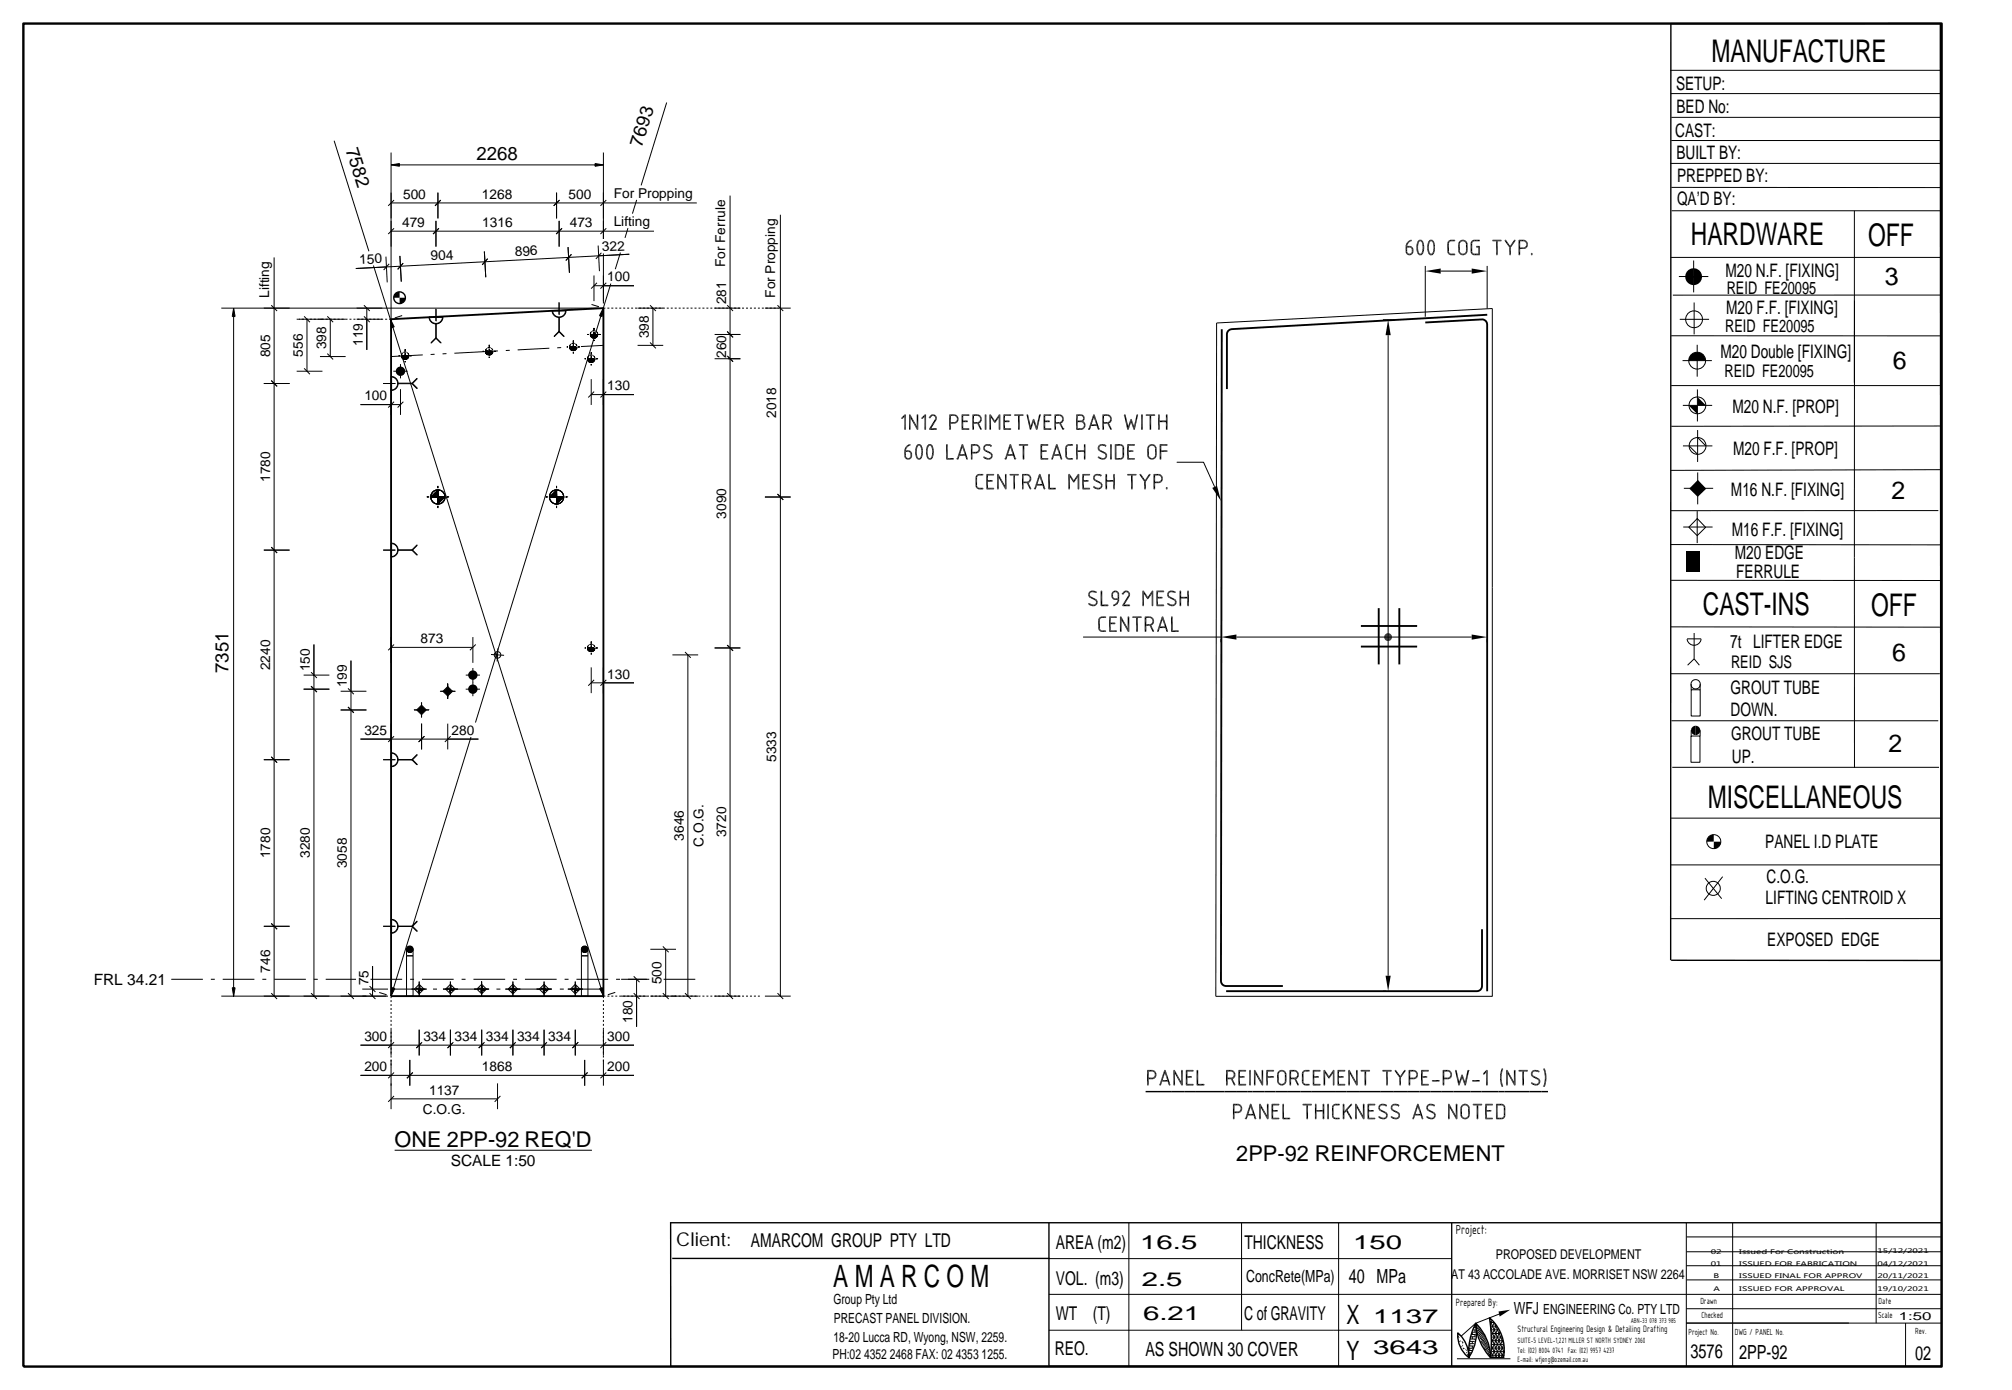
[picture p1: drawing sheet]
<svg xmlns="http://www.w3.org/2000/svg" width="430mm" height="297mm" viewBox="0 0 430 297" stroke-linecap="round" stroke-linejoin="round" font-family="sans-serif">
<defs><g id="words">
<g font-size="6.7">
<text x="365.8" y="13.2">MANUFACTURE</text>
<text x="361.4" y="52.3">HARDWARE</text>
<text x="399.3" y="52.6">OFF</text>
<text x="364" y="131.5">CAST-INS</text>
<text x="399.9" y="131.7">OFF</text>
<text x="365" y="172.6">MISCELLANEOUS</text>
</g>
<text font-size="6.6" x="178.1" y="275">A M A R C O M</text>
<g font-size="5.7">
<text x="287.8" y="283">X</text>
<text x="287.8" y="290.7">Y</text>
</g>
<g font-size="5.3">
<text x="402.8" y="60.8">3</text>
<text x="404.6" y="78.9">6</text>
<text x="404.3" y="106.6">2</text>
<text x="404.5" y="141.3">6</text>
<text x="403.6" y="160.6">2</text>
</g>
<g font-size="4.7">
<text x="84.3" y="245.1">ONE 2PP-92 REQ'D</text>
<text x="264.2" y="248">2PP-92 REINFORCEMENT</text>
</g>
<g font-size="4.2">
<text x="243.7" y="267">16.5</text>
<text x="289.2" y="266.8">150</text>
<text x="244" y="274.8">2.5</text>
<text x="288.3" y="274.2">40 MPa</text>
<text x="244.3" y="282.2">6.21</text>
<text x="293.5" y="282.7">1137</text>
<text x="244.8" y="289.7">AS SHOWN 30 COVER</text>
<text x="293.5" y="289.3">3643</text>
<text x="361.3" y="290.3">3576</text>
<text x="371.7" y="290.4">2PP-92</text>
<text x="409.3" y="290.7">02</text>
</g>
<g font-size="4.1">
<text x="144.5" y="266.3">Client:</text>
<text x="160.5" y="266.5">AMARCOM GROUP PTY LTD</text>
<text x="225.7" y="266.8">AREA (m2)</text>
<text x="266" y="266.8">THICKNESS</text>
<text x="225.7" y="274.5">VOL. (m3)</text>
<text x="225.6" y="282">WT</text>
<text x="233.6" y="282">(T)</text>
<text x="265.9" y="282">C of GRAVITY</text>
<text x="225.4" y="289.6">REO.</text>
</g>
<g font-size="4">
<text x="358.2" y="19.2">SETUP:</text>
<text x="358.1" y="29.3">CAST:</text>
<text x="358.3" y="24.1">BED No:</text>
<text x="73.9" y="32" transform="rotate(73 73.9 32)">7582</text>
<text x="101.8" y="34.1">2268</text>
<text x="137.2" y="31.6" transform="rotate(-73 137.2 31.6)">7693</text>
<text x="358.3" y="33.9">BUILT BY:</text>
<text x="358.4" y="39">PREPPED BY:</text>
<text x="358.4" y="43.9">QA’D BY:</text>
<text x="368.8" y="59.2">M20 N.F. [FIXING]</text>
<text x="368.9" y="67.2">M20 F.F. [FIXING]</text>
<text x="367.7" y="76.6">M20 Double [FIXING]</text>
<text x="370.3" y="88.2">M20 N.F. [PROP]</text>
<text x="370.4" y="97.1">M20 F.F. [PROP]</text>
<text x="370" y="106.1">M16 N.F. [FIXING]</text>
<text x="370.1" y="114.5">M16 F.F. [FIXING]</text>
<text x="370.8" y="119.5">M20 EDGE</text>
<text x="371.1" y="123.5">FERRULE</text>
<text x="48.8" y="143.8" transform="rotate(-90 48.8 143.8)">7351</text>
<text x="369.8" y="138.5">7t LIFTER EDGE</text>
<text x="369.9" y="148.3">GROUT TUBE</text>
<text x="369.9" y="153">DOWN.</text>
<text x="370" y="158.1">GROUT TUBE</text>
<text x="370.2" y="163">UP.</text>
<text x="377.3" y="181.3">PANEL I.D PLATE</text>
<text x="377.6" y="188.7">C.O.G.</text>
<text x="377.4" y="193.1">LIFTING CENTROID X</text>
<text x="377.7" y="202.2">EXPOSED EDGE</text>
</g>
<g font-size="3.7">
<text x="369.1" y="62.8">REID FE20095</text>
<text x="368.7" y="70.9">REID FE20095</text>
<text x="368.6" y="80.7">REID FE20095</text>
<text x="370" y="142.7">REID SJS</text>
</g>
<g font-size="3.6">
<text x="266.4" y="274.1">ConcRete(MPa)</text>
<text x="323.6" y="280.8">WFJ</text>
</g>
<g font-size="3.3">
<text x="20" y="210.5">FRL 34.21</text>
<text x="96.4" y="249.1">SCALE 1:50</text>
</g>
<g font-size="3">
<text x="311.2" y="263.8">Project:</text>
<text x="178.1" y="278.6">Group Pty Ltd</text>
<text x="329.9" y="280.7">ENGINEERING Co. PTY LTD</text>
<text x="178.1" y="286.7">18-20 Lucca RD, Wyong, NSW, 2259.</text>
<text x="178.2" y="282.8">PRECAST PANEL DIVISION.</text>
<text x="177.9" y="290.4">PH:02 4352 2468 FAX: 02 4353 1255.</text>
</g>
<g font-size="2.9">
<text x="86.1" y="42.5">500</text>
<text x="103" y="42.5">1268</text>
<text x="121.5" y="42.5">500</text>
<text x="131.2" y="42.3">For Propping</text>
<text x="85.9" y="48.5">479</text>
<text x="103.1" y="48.5">1316</text>
<text x="121.8" y="48.5">473</text>
<text x="128.7" y="53.7" transform="rotate(-3 128.7 53.7)">322</text>
<text x="131.2" y="48.3">Lifting</text>
<text x="76.8" y="56.4" transform="rotate(-3 76.8 56.4)">150</text>
<text x="92.1" y="55.6" transform="rotate(-3 92.1 55.6)">904</text>
<text x="110.1" y="54.7" transform="rotate(-3 110.1 54.7)">896</text>
<text x="155" y="57.1" transform="rotate(-90 155 57.1)">For Ferrule</text>
<text x="57.5" y="63.6" transform="rotate(-90 57.5 63.6)">Lifting</text>
<text x="129.8" y="60.2">100</text>
<text x="155.2" y="65" transform="rotate(-90 155.2 65)">281</text>
<text x="165.7" y="63.6" transform="rotate(-90 165.7 63.6)">For Propping</text>
<text x="57.7" y="76.3" transform="rotate(-90 57.7 76.3)">805</text>
<text x="64.7" y="76.2" transform="rotate(-90 64.7 76.2)">556</text>
<text x="69.7" y="74.7" transform="rotate(-90 69.7 74.7)">398</text>
<text x="77.5" y="74" transform="rotate(-90 77.5 74)">119</text>
<text x="138.7" y="72.3" transform="rotate(-90 138.7 72.3)">398</text>
<text x="155.2" y="76.5" transform="rotate(-90 155.2 76.5)">260</text>
<text x="129.8" y="83.4">130</text>
<text x="77.9" y="85.6">100</text>
<text x="165.9" y="89.3" transform="rotate(-90 165.9 89.3)">2018</text>
<text x="57.7" y="103" transform="rotate(-90 57.7 103)">1780</text>
<text x="155.2" y="110.8" transform="rotate(-90 155.2 110.8)">3090</text>
<text x="89.9" y="137.5">873</text>
<text x="57.7" y="143.2" transform="rotate(-90 57.7 143.2)">2240</text>
<text x="66.2" y="143.4" transform="rotate(-90 66.2 143.4)">150</text>
<text x="74.1" y="146.9" transform="rotate(-90 74.1 146.9)">199</text>
<text x="129.8" y="145">130</text>
<text x="77.9" y="157.1">325</text>
<text x="96.5" y="157.1">280</text>
<text x="165.9" y="162.8" transform="rotate(-90 165.9 162.8)">5333</text>
<text x="146.2" y="179.7" transform="rotate(-90 146.2 179.7)">3646</text>
<text x="155.2" y="178.9" transform="rotate(-90 155.2 178.9)">3720</text>
<text x="57.7" y="183.4" transform="rotate(-90 57.7 183.4)">1780</text>
<text x="66.2" y="183.3" transform="rotate(-90 66.2 183.3)">3280</text>
<text x="74.1" y="185.5" transform="rotate(-90 74.1 185.5)">3058</text>
<text x="150.3" y="181" transform="rotate(-90 150.3 181)">C.O.G.</text>
<text x="57.7" y="207.9" transform="rotate(-90 57.7 207.9)">746</text>
<text x="78.8" y="210.5" transform="rotate(-90 78.8 210.5)">75</text>
<text x="141.4" y="210.3" transform="rotate(-90 141.4 210.3)">500</text>
<text x="135.2" y="218.6" transform="rotate(-90 135.2 218.6)">180</text>
<text x="77.9" y="222.5">300</text>
<text x="90.5" y="222.5">334</text>
<text x="97.2" y="222.5">334</text>
<text x="103.8" y="222.5">334</text>
<text x="110.5" y="222.5">334</text>
<text x="117.2" y="222.5">334</text>
<text x="129.8" y="222.5">300</text>
<text x="77.9" y="228.9">200</text>
<text x="91.7" y="233.9">1137</text>
<text x="103" y="228.9">1868</text>
<text x="129.8" y="228.9">200</text>
<text x="90.4" y="238.1">C.O.G.</text>
<text x="319.7" y="269">PROPOSED DEVELOPMENT</text>
<text x="310.2" y="273.3">AT 43 ACCOLADE AVE. MORRISET NSW 2264</text>
</g>
<g font-size="2.4">
<text x="311.2" y="279.1">Prepared By:</text>
<text x="405.8" y="282">1:50</text>
</g>
<text font-size="2.1" x="324.4" y="284.7">Structural Engineering Design &amp; Detailing Drafting</text>
<g font-size="2">
<text x="363.4" y="278.7">Drawn</text>
<text x="363.7" y="281.6">Checked</text>
<text x="401.4" y="281.6">Scale</text>
<text x="401.5" y="278.7">Date</text>
<text x="360.9" y="285.2">Project No.</text>
<text x="370.8" y="285.2">DWG / PANEL No.</text>
<text x="409.3" y="285.1">Rev.</text>
</g>
<g font-size="1.8">
<text x="324.4" y="287">SUITE-5 LEVEL-1,221 MILLER ST NORTH SYDNEY 2060</text>
<text x="324.3" y="289.1">Tel: (02) 8004 0741 Fax: (02) 9957 4237</text>
<text x="324.3" y="291.1">E-mail: wfjeng@ozemail.com.au</text>
</g>
<text font-size="1.6" x="348.6" y="282.7">ABN-33 078 373 985</text>
<g font-size="1.3">
<text x="365.7" y="267.9">02</text>
<text x="371.8" y="267.9">Issued For Construction</text>
<text x="401.3" y="267.9">15/12/2021</text>
<text x="365.7" y="270.5">01</text>
<text x="366.3" y="275.8">A</text>
<text x="366.3" y="273.2">B</text>
<text x="371.7" y="275.8">ISSUED FOR APPROVAL</text>
<text x="371.7" y="273.2">ISSUED FINAL FOR APPROV</text>
<text x="371.7" y="270.5">ISSUED FOR FABRICATION</text>
<text x="401.3" y="275.8">19/10/2021</text>
<text x="401.3" y="273.1">20/11/2021</text>
<text x="401.3" y="270.5">04/12/2021</text>
</g>
</g></defs>
<path d="M36.6 209.3h39.5M79.2 209.3h59.6M141.8 209.3h7.2" fill="none" stroke="#000" stroke-width=".21" stroke-dasharray="6.8 1.7 .8 1.7" stroke-linecap="butt"/>
<g fill="none" stroke="#000" stroke-width=".21">
<path d="M357 15h57.9M357.1 20h57.9M71.4 30.1l7.4 23.6M83.6 32.6v38.2M83.6 35.2h45.4M83.6 35.2l1.8-.3v.6zM127.2 34.9l1.8 .3-1.8 .3zM129 32.6v18.5M142.5 21.9l-5.5 17.7M357 34.9h57.9M357.2 30h57.8M357.2 25.1h57.8"/>
<path d="M58.6 55v157.9M79.8 56.7l3.6 11.5M82.5 54.8l.3 5.5M83.2 56.4l-1.2 1.3M83.6 49.4h56.2M83.6 43.4h65.3M84.2 48.8l-1.2 1.2M84.2 42.8l-1.2 1.2M85.5 54.7l.3 5.5M86.2 56.2l-1.2 1.3M93.2 47.2v5.5M93.6 41.2v5.5"/>
<path d="M93.8 48.8l-1.2 1.2M94.2 42.8l-1.2 1.2M103.5 53.7l.3 5.5M104.2 55.3l-1.1 1.3M119 41.2v5.5M119.5 47.2v5.5M119.6 42.8l-1.3 1.2M120.1 48.8l-1.2 1.2M121.4 52.8l.3 5.5M122.1 54.4l-1.2 1.3M127 58.9v5.4M127.8 52.5l.3 5.5"/>
<path d="M128.5 54l-1.1 1.3M129 54.2v10.7M129.6 42.8l-1.3 1.2M129.6 48.8l-1.3 1.2M132.6 54l-1.1 3.5M134.2 48.7l-.6 2.1M134.5 54.3l-58.4 3.1M136.1 42.7l-.9 3M156 41.8v171.1M166.8 45.9v167M304.6 56.8v10.9M307.9 57.9h6.7"/>
<path d="M317.9 56.8v9.1M357.1 55h57.6M357.2 40l57.8 .1M357.3 45h57.6M358.8 59.1h6.3M362 55.7v6.8M396.3 45v36.8M47.3 65.8h80.7M49.9 65.8v147.1M49.9 65.8l.3 1.8h-.6zM58 65.2l1.2 1.3M63.4 79.3h5.5"/>
<path d="M65 78.7l1.2 1.3M65 67.6l1.2 1.3M65.6 68.2v11.1M68.4 76.2h5.5M70 75.6l1.2 1.2M70 67.6l1.2 1.3M70.6 68.2v8M73.9 68.2h-10.5M76.2 68.2h5.5M77.8 67.6l1.2 1.3M77.8 65.2l1.2 1.3M78.4 65.8v9"/>
<path d="M83.4 68.2l.9 1.6-.6 .2zM83.4 68.2l45.6 144.6M84.1 79.3h3M85.6 77.8v3.1M86 67.4l-1.6 .5M91.7 67.7h3a1.49 1.49 0 0 1-1.5 1.5 1.49 1.49 0 0 1-1.5-1.5zM91.8 67.8l2.8-.1a1.41 1.41 0 0 1-1.4 1.4 1.41 1.41 0 0 1-1.4-1.3zM93.1 69.2l.1 3zM93.2 72.3l1.1 1zM93.2 72.2l-1 1.1zM93.2 66v2.6zM118 66.4h3a1.49 1.49 0 0 1-1.5 1.4 1.49 1.49 0 0 1-1.5-1.4z"/>
<path d="M118.1 66.4h2.8a1.41 1.41 0 0 1-1.4 1.3 1.41 1.41 0 0 1-1.4-1.3zM119.4 67.8l.1 3zM119.5 70.8l-1 1.1zM119.5 64.6v2.6zM119.5 70.8l1 1.1zM126.4 65.1l1.6 .4M127 61.1h8.5M127.6 60.4l-1.3 1.3M128.9 65.8l-27.3 88.6M128.9 65.8l-.2 1.8-.6-.1zM129.6 60.4l-1.3 1.3M130.6 60.6l-1.7 5.2"/>
<path d="M136.3 73.8h5.5M136.3 65.8h5.5M138.9 73.2l1.3 1.2M138.9 65.2l1.3 1.3M139.6 65.8v8M152.7 65.8h5.5M152.7 76.7h5.5M152.7 71.5h5.5M155.4 70.8l1.3 1.3M155.4 65.2l1.3 1.3M155.4 76l1.3 1.3M163.5 65.8h5.5"/>
<path d="M166.2 65.2l1.2 1.3M260 69l59-3.1v147h-59.1zM295.6 68.3h2.5M296.7 71.6v136.9M357.2 71.8h57.5M359 68.2h6.3M359.6 77.1h6.3M362.1 64.6v6.9M362.8 73.7v6.8M396.4 64.3v99.8M414.9 63.1h-57.4M56.4 82h5.5"/>
<path d="M58 81.3l1.2 1.3M77 86.5h8.6M81.9 82h2.6zM83.6 83.4a1.45 1.45 0 0 0 1.4-1.5 1.45 1.45 0 0 0-1.4-1.4 1.5 1.5 0 0 1 1.5 1.5 1.5 1.5 0 0 1-1.5 1.5M83.6 80.6l.1 2.8zM83.6 83.2v5.5M84.2 85.8l-1.2 1.3M85.1 81.9l3 .1zM85.6 83.2v5.5M86.2 85.8l-1.2 1.3M88.1 82v-.1l1.1 1.1-.1 .1zM88.1 81.9l1.1-1-1.1 1.1z"/>
<path d="M126.4 81v5.5M126.4 84.3h9.1M127 83.7l-1.3 1.2M129 81v5.5M129.6 83.7l-1.3 1.2M193.3 88.6v3.1M193.4 88.6v3.3M193.5 88.6v3.3M194.4 88.6v3.1M194.5 88.6v3.1M196 88.7v3.2M196.2 88.7v3.2"/>
<path d="M197.6 88.6v3.1M197.7 88.6v3.3M197.8 88.6v3.3M210.6 88.6v3.3M210.7 88.6v3.3M211.6 88.6v3.1M211.8 88.6v3.1M213.5 88.6v3.1M213.6 88.6v3.3M213.7 88.6v3.3M237.4 94.9v3.3M237.5 94.9v3.3"/>
<path d="M238.4 94.9v3.3M238.5 94.9v3.3M244 88.6v3.3M244.2 88.6v3.3M251.5 98.8h5.7l2.4 5.2M357.2 82.4h57.7M359.7 86.6h6.3M359.7 95.3h6.3M361 95.3l1.8 1.8M362.8 83.2v6.9M362.8 91.9v6.8M362.9 93.5l1.7 1.8"/>
<path d="M414.8 91l-57.6 .1M56.4 117.6h5.5M58 116.9l1.2 1.3M81.9 117.6h2.6zM83.6 116.1a1.45 1.45 0 0 1 1.5 1.4 1.45 1.45 0 0 1-1.5 1.5 1.45 1.45 0 0 0 1.4-1.5 1.45 1.45 0 0 0-1.4-1.4zM83.6 116.2l.1 2.8zM85.1 117.5l3 .1zM88.1 117.6l1.1 1zM88.1 117.5l1.1-1zM92.1 106.2a1.52 1.52 0 0 0 1.5 1.5 1.52 1.52 0 0 0 1.5-1.5M92.1 106.2h.1M92.1 106.2h3"/>
<path d="M92.1 106.2a1.5 1.5 0 0 1 1.5-1.5 1.5 1.5 0 0 1 1.5 1.5M92.1 106.2a1.5 1.5 0 0 0 1.5 1.5M93.5 106.2l.1-.1v.1zM93.6 105.6v-.4l-1 1M93.6 106.2v1l.8-1M93.6 106.2h.5l-.5 .5M93.6 106.2h.1l-.1 .2zM93.6 106.2v1.4l1.4-1.4M93.6 104.7h-.3a1.49 1.49 0 0 0-1.2 1.5M93.6 104.7l-1.5 1.5M93.6 104.7v3M93.6 105l-1.2 1.2"/>
<path d="M93.6 105.3l-.8 .9M93.6 105.7l-.5 .5M93.6 105.8l-.4 .4M93.6 105.5l-.7 .7M93.6 104.9l-1.4 1.3M93.6 104.8l-1.5 1.4M93.6 104.7h.3a1.49 1.49 0 0 1 1.2 1.5M94 106.2l-.4 .4M94.3 106.2l-.7 .8M94.6 106.2l-1 1.1v-.4M94.8 106.2l-1.2 1.2M95 106.2l-1.4 1.3"/>
<path d="M95 106.2l-1.4 1.4M95.1 106.2l-.1 .6a1.52 1.52 0 0 1-1.4 .9M95.1 106.2l-1.5 1.5M95.1 106.2h.1M117.4 106.2a1.53 1.53 0 0 0 1.6 1.5 1.53 1.53 0 0 0 1.5-1.5M117.5 106.2h-.1M117.5 106.2a1.51 1.51 0 0 1 1.5-1.5 1.51 1.51 0 0 1 1.5 1.5M117.5 106.2l.3 .9 .5 .5 .7 .1M118.8 106.2l.2-.1v.1zM119 105.6v-.4l-1.1 1M119 106.2v1l.8-1M119 106.2h.1l-.1 .2z"/>
<path d="M119 106.2v1.4l1.4-1.4h-3M119 104.7h-.3a1.49 1.49 0 0 0-1.3 1.5M119 105.3l-.9 .9M119 105l-1.2 1.2M119 105.7l-.6 .5M119 105.8l-.4 .4M119 105.5l-.8 .7M119 104.9l-1.4 1.3M119 104.8l-1.5 1.4M119 104.7h.3a1.53 1.53 0 0 1 1.2 1.5M119 106.2h1.5M119 104.7l-1.6 1.5"/>
<path d="M119 104.7v3M119.3 106.2l-.3 .4M119.5 106.2l-.5 .5M119.7 106.2l-.7 .8M120 106.2l-1 1.1v-.4M120.1 106.2l-1.1 1.2M120.3 106.2l-1.3 1.3M120.4 106.2l-1.4 1.4M120.5 106.2l-.1 .3a1.49 1.49 0 0 1-1.4 1.2M120.5 106.2h.1M120.5 106.2l-1.5 1.5M163.5 106.2h5.5"/>
<path d="M166.2 105.6l1.2 1.2M213.2 101.3v3.1M213.4 101.3v3.1M214.9 101.4v3.2M215 101.4v3.2M228.5 101.3v3.1M228.6 101.3v3.1M230.4 101.3v3.3M230.5 101.3v3.3M230.6 101.3v3.3M357 116.4h57.7M359.8 112.6h6.2"/>
<path d="M359.9 104.3h6.3M362.8 110.8l1.8 1.9-1.8 1.8-1.8-1.8zM362.8 109.2v6.9M362.9 101v6.8M414.3 109.1h-57.2M414.7 100.4l-57.6 .1M67.1 137.7v75.2M83.6 136.1v5.5M83.6 138.3h17.5M84.2 137.7l-1.2 1.3M101.1 136.1v5.5M101.7 137.7l-1.3 1.3"/>
<path d="M104.9 139.9l2.8 .1M106.4 138.6l-.1 2.7M143.7 140h5.5M146.4 139.3l1.2 1.3M147 140v72.9M152.7 138.5h5.5M155.4 137.9l1.3 1.2M231.5 136.1h29.5M239.5 131.7v3.2M239.6 131.7v3.2M241.1 131.9v3.1M241.3 131.9v3.1"/>
<path d="M244.3 126.2v3.2M244.4 126.2v3.2M246.2 126.2v3.3M246.3 126.2v3.3M246.4 126.2v3.3M261 136.6v.6M264.3 136.1h50.3M317.9 136.6v.6M357.1 134h57.6M357.2 124l57.5 .1M360.6 136.6a1.51 1.51 0 0 0 1.5 1.3 1.51 1.51 0 0 0 1.5-1.3M360.6 136.5h3"/>
<path d="M362.1 135.3v5.5M64.9 147.3h5.5M64.9 144.3h5.5M66.5 146.6l1.2 1.3M66.5 143.7l1.2 1.2M72.8 151.7h5.5M72.8 147.7h5.5M74.4 151.1l1.2 1.2M74.4 147.1l1.2 1.3M75 141.2v71.7M77 157.9h25.3M83.6 154.6v5.5"/>
<path d="M84.2 157.3l-1.2 1.3M88.5 151.7h3.2M88.5 151.7h.1M89.1 151.7h.1M89.1 151.7l1 1M90.1 150.7h.1M90.1 150.1h.1M90.1 150.7l1 1M90.1 150.1v3.2M90.1 153.3h.1M90.1 150.7l-1 1M90.1 154.6v5.5"/>
<path d="M90.1 152.7h.1M90.7 157.3l-1.2 1.3M91.1 151.7l-1 1M91.1 151.7h.1M91.7 151.7h.1M94.1 147.7h3.2M94.1 147.7h.1M94.7 147.7h.1M94.7 147.7l1 1M94.7 147.7l1-1 1 1M95.7 149.3v-3.2v3.2M95.7 146.7h.1"/>
<path d="M95.7 148.7h.1M95.7 148.7v.1M95.7 154.6v5.5M96.3 157.3l-1.2 1.3M96.7 147.7h.1M96.7 147.7l-1 1M97.3 147.7h.1M99.5 147.3h3.1M99.5 144.3h3.1M100.7 157.5l-17.1 55.3M101.1 142.7v6.1M126.4 145.9h9.1"/>
<path d="M126.4 142.6v5.5M127 145.3l-1.3 1.2M129 142.6v5.5M129.6 145.3l-1.3 1.2M357.1 144h57.5M357.3 154h57M361.4 157.3h1.9v5.6h-1.9zM361.5 147.4h1.9v5.6h-1.9zM361.5 146.2v1.2M361.5 156.1v1.2M362.1 140.8l-1.4 1.4M362.1 140.8l1.1 1.4"/>
<path d="M363.4 156.1v1.2M363.4 146.2v1.2M56.4 162.3h5.5M58 161.7l1.2 1.3M81.9 162.3h2.6zM83.6 160.8a1.45 1.45 0 0 1 1.5 1.5 1.45 1.45 0 0 1-1.5 1.4 1.45 1.45 0 0 0 1.4-1.4 1.45 1.45 0 0 0-1.4-1.5zM83.6 160.9l.1 2.8zM85.1 162.3l3 .1zM88.1 162.4v-.1l1.1 1.1zM88.1 162.3l1-1.1 .1 .1-1.1 1.1zM357.2 174.8h57.8M357.4 164h57"/>
<path d="M56.4 197.9h5.5M58 197.3l1.2 1.3M81.9 197.9h2.6zM83.6 196.4a1.45 1.45 0 0 1 1.5 1.5 1.45 1.45 0 0 1-1.5 1.4 1.45 1.45 0 0 0 1.4-1.4 1.45 1.45 0 0 0-1.4-1.5zM83.6 196.6l.1 2.7zM85.1 197.9l3 .1zM88.1 198v-.1l1.1 1.1h-.1zM88.1 197.9l1-1.1 .1 .1-1.1 1.1zM357 184.8h58M364.4 187.7l3.6 4.3M368.2 187.3l-4 5.1M415 196.3h-57.8"/>
<path d="M47.3 212.9h35.6M49.6 211.1h.6l-.3 1.8zM58 212.2l1.2 1.3M66.5 212.2l1.2 1.3M74.4 212.2l1.2 1.3M77.4 211.4h5.5M79 212.2l1.2 1.3M79 210.7l1.2 1.3M79.6 206.5v6.4M81 212.1l1.6 .5M83.8 211l.6 .2-.8 1.6zM86.9 204.3h1.4z"/>
<path d="M87.4 202.8l.3-.2 .1 .4-.3 .1zM87.5 202.8l.1-.1 .1 .2-.1 .1zM87.5 202.7h.2l.1 .2-.3 .1zM87.5 202.8l.2 .1zM87.6 202.9h.1M88 211.4h3.2M88.3 202.9v10h-1.4v-10M89.6 210.4l1 1-1 1-1-1zM89.6 213h.1M89.6 209.8v3.1M94.7 211.4h3.2M96.3 210.4l1 1-1 1-1.1-1z"/>
<path d="M96.3 213h.1M96.3 209.8v3.1M101.3 211.4h3.2M101.9 211.4l1.1-1 1 1-1 1zM102.9 209.8v3.2M102.9 213h.1M103 209.8l-.1 3.2M103 209.8h.1M108 211.4h3.2M109.6 210.4l1 1-1 1-1-1zM109.6 213h.1M109.6 209.8v3.1"/>
<path d="M114.7 211.4h3.2M116.3 210.4l1 1-1 1-1-1zM116.3 213h.1M116.3 209.8v3.1M121.4 211.4h3.2M121.9 211.4l1.1-1 1 1-1 1zM123 213h.1M123 209.8v3.1M124.3 204.3h1.4zM124.7 202.8l.3-.2 .2 .4-.3 .1zM124.9 202.7l.2 .1-.1 .2-.2-.1zM124.9 202.8l.1 .1z"/>
<path d="M125 202.9h.1M125.7 202.9v10h-1.4v-10M128.2 211.2l.5-.2 .3 1.8zM131.5 212.1l-1.6 .5M132.8 212.9h5.5M132.8 209.3h5.5M135.4 212.2l1.3 1.3M135.4 208.6l1.3 1.3M136.1 209.3v10.1M139 212.9h10.2M139 202.9h5.5M141.7 212.2l1.2 1.3"/>
<path d="M141.7 202.2l1.2 1.3M142.3 202.9v10M146.4 212.2l1.2 1.3M152.7 212.9h5.5M155.4 212.2l1.3 1.3M163.5 212.9h5.5M166.2 212.2l1.2 1.3M295.6 211.8h.6M77 223.3h58.5M77 229.8h58.5M83.6 234.8h22.7M83.6 220v5.5"/>
<path d="M83.6 226.5v10.5M84.2 234.2l-1.2 1.3M84.2 222.7l-1.2 1.3M84.2 229.2l-1.2 1.2M87.6 226.5v5.5M88.2 229.2l-1.2 1.2M89.6 220v5.5M90.2 222.7l-1.2 1.3 1-1.1M96.3 220v5.5M96.9 222.7l-1.2 1.3 1-1.1M103 220v5.5M103.6 222.7l-1.3 1.3 1.1-1.1"/>
<path d="M106.3 231.5v5.5M107 234.2l-1.3 1.3M109.6 220v5.5M110.2 222.7l-1.2 1.3 1.1-1.1M116.3 220v5.5M116.9 222.7l-1.2 1.3 1-1.1M123 220v5.5M123.6 222.7l-1.3 1.3M125 226.5v5.5M125.6 229.2l-1.3 1.2M129 220v5.5M129 226.5v5.5"/>
<path d="M129.6 222.7l-1.3 1.3M129.6 229.2l-1.3 1.2M250.9 228.6v3.2M251.1 228.6v3.2M252.5 228.8v3.2M252.7 228.8v3.2M267.1 228.6v3.4M267.3 228.6v3.4M268.1 228.6v3.2M268.2 228.6v3.2M269.2 235.9v3.1M269.4 235.9v3.1"/>
<path d="M269.7 228.8v3.2M269.9 228.8v3.2M270.9 236v3.2M271 236v3.2M283 228.6v3.2M283.2 228.6v3.2M283.8 235.9v3.3M284 235.9v3.3M284.9 228.6v3.2M285 228.6v3.4M285.1 228.6v3.4M288.3 228.6v3.2"/>
<path d="M288.4 228.6v3.2M289.7 235.9v3.1M289.9 235.9v3.1M289.9 228.8v3.2M290.1 228.8v3.2M291.4 236v3.2M291.5 236v3.2M309.6 235.9v3.1M309.8 235.9v3.1M311.2 236v3.2M311.4 236v3.2M317.7 228.6v3.2"/>
<path d="M317.7 228.6v3.4M317.9 228.6v3.4M319.8 235.9v3.3M320 235.9v3.3M322 228.6v3.2M322.2 228.6v3.2M323.7 228.8v3.2M323.8 228.8v3.2M84.3 245.8h42.2M224.2 276.6h190.8M224.2 269h86.1M241.3 261.3v30.6"/>
<path d="M265.4 261.3v23M286.1 261.3v30.6M310.3 261.3v30.6M360.4 261.3v30.6M360.4 279.7h54.6M360.4 270.5h54.6M360.5 273.5h54.5M360.5 267.5h54.5M360.5 264.3h54.5M370.3 261.3v30.6M401 261.3v21.5M224.2 284.3h86.1"/>
<path d="M311.4 290.4h11.4M311.7 285.5h.1M311.9 285.4h.1M311.8 285.8h.1M312 286.6h.1M312.2 286.6h.1M312.5 287.7h.1M312.5 286.7h.1M312.7 287h.1M312.6 287.4h.1M312.7 286.9h.1M312.7 288.2h.1"/>
<path d="M312.8 288.1h.1M312.9 288.2h.1M312.9 288.1v.1M313.3 288.3h.1M313.4 288.6h.1M313.4 288.5v.1M313.4 289h.1M313.7 289.7h.1M313.7 289.4h.1M313.9 289.1h.5M313.9 288.6h.7M314 288.1h.8"/>
<path d="M314 287.6h1M314.1 289.1l.1 .5h-.3M314.1 288.1v.5M314.2 286.7h1M314.3 286.1h1M314.4 285.7h1M314.6 285.2h.8M314.7 284.7v.5M314.7 285.7v.4M314.7 286.7v.4M314.7 287.6v.5M314.7 284.7h.7"/>
<path d="M314.9 284.2h.5M315 283.7h.4M315.1 287.1h-1v.5M315.3 284.2v.5M315.3 285.2v.5M315.3 286.1v.3M315.4 283.1l.2 .2M315.4 283.2h-.1v.5M315.5 283.3v.1M315.5 283.5l.5 .6M315.7 284.2l.1 .2M315.8 283.3l-.2 .2"/>
<path d="M316 283.5l-.2 .2M316.1 284.1l-.3 .5M316.1 285.4v.1M316.1 285.3l.5 .6M316.1 284l.5 .6M316.2 283.8l-.2 .2M316.3 284.4l-.4 .5M316.3 285.7l-.1 .1M316.3 285l.5 .7M316.5 284.6l-.5 .7M316.5 285.9l-.2 .2M316.5 286.1l.5 .6"/>
<path d="M316.5 284.8l.5 .6M316.5 286.6l.3 .4M316.8 284.6l-.2 .2M316.9 284.8l-.1 .2M317.1 285.1l-.1 .2M317.1 285.3l.3 .3M317.1 286.7l-.3 .4M317.1 285.4l-.5 .7M317.1 286.6l.5 .6M317.2 287.9l.4 .6M317.3 287l-.4 .4M317.3 285.7l-.5 .6"/>
<path d="M317.3 287.6l.5 .6M317.3 286.3l.5 .7M317.5 287.2l-.4 .5M317.5 285.9l-.5 .7M317.5 286.1l.3 .3M317.5 287.4l.5 .6M317.9 286.9l-.3 .5M318.1 287.2l-.3 .4M318.1 287.8l.2 .3M318.1 288l-.5 .6M318.1 289.1l.5 .6M318.1 289.3h.1"/>
<path d="M318.2 287.6l-.2 .2M318.3 288.2l-.5 .7M318.3 289.5l-.1 .1M318.3 288.9l.3 .3M318.4 288.5l-.4 .6M318.5 281.9h.1M318.5 289.7l-.1 .1M318.5 282.2l3 6.9M318.5 282.6h.8M318.6 283.4h1.3M318.6 289.9h.1M318.7 284.2l2.6 5.9"/>
<path d="M318.7 289.6h2.8M318.7 289l.5 1.1M318.7 285h2M318.7 285.7h2.3M318.7 288.8h2.8M318.8 285.9l1.8 4.2M318.8 287.5l1.1 2.6M318.8 286.5h2.4M318.8 287.3h2.6M318.8 288.1h2.7M318.9 282.1l-.3 .7M319.3 282.7l-.6 1.5h1.6"/>
<path d="M319.4 282.8l1.9 4.2M319.8 283.2l-1.1 2.4M320.2 283.9l-1.4 3.1M320.5 284.6l-1.8 4.1M320.7 280.7l-5.3 2.1-3.1 2.8M320.9 285.4l-2.1 4.7M321.2 286.3l-1.7 3.8M321.4 287.4l-1.2 2.7M321.5 288.6l-.6 1.5M321.5 290.1h-2.9M360.4 282.7h54.5M407.3 282.7v9.2"/>
<circle cx="362.1" cy="68.2" r="1.8"/>
<circle cx="362.8" cy="77.1" r="1.8"/>
<circle cx="362.8" cy="86.6" r="1.8"/>
<circle cx="362.8" cy="95.3" r="1.8"/>
<circle cx="93.6" cy="106.2" r="1.51"/>
<circle cx="93.6" cy="106.2" r="1.53"/>
<circle cx="119" cy="106.2" r="1.53"/>
<circle cx="106.3" cy="140" r=".7"/>
<circle cx="362.4" cy="146.2" r="1"/>
<circle cx="366.3" cy="179.9" r="1.5"/>
<circle cx="366.2" cy="189.8" r="1.5"/>
<circle cx="87.6" cy="202.9" r=".06"/>
<circle cx="87.6" cy="202.9" r=".34"/>
<circle cx="87.6" cy="202.9" r=".7"/>
<circle cx="87.6" cy="202.9" r=".38"/>
<circle cx="87.6" cy="202.9" r=".42"/>
<circle cx="87.6" cy="202.9" r=".46"/>
<circle cx="87.6" cy="202.9" r=".31"/>
<circle cx="87.6" cy="202.9" r=".22"/>
<circle cx="87.6" cy="202.9" r=".58"/>
<circle cx="87.6" cy="202.9" r=".5"/>
<circle cx="87.6" cy="202.9" r=".54"/>
<circle cx="87.6" cy="202.9" r=".62"/>
<circle cx="87.6" cy="202.9" r=".66"/>
<circle cx="125" cy="202.9" r=".46"/>
<circle cx="125" cy="202.9" r=".5"/>
<circle cx="125" cy="202.9" r=".58"/>
<circle cx="125" cy="202.9" r=".22"/>
<circle cx="125" cy="202.9" r=".62"/>
<circle cx="125" cy="202.9" r=".54"/>
<circle cx="125" cy="202.9" r=".66"/>
<circle cx="125" cy="202.9" r=".7"/>
<circle cx="125" cy="202.9" r=".38"/>
<circle cx="125" cy="202.9" r=".34"/>
<circle cx="125" cy="202.9" r=".3"/>
<circle cx="125" cy="202.9" r=".42"/>
<circle cx="125" cy="202.9" r=".06"/>
</g>
<g fill="none" stroke="#000" stroke-width=".21" stroke-dasharray=".4 .4" stroke-linecap="butt">
<path d="M83.6 68.2h-19.7M84.9 79a.8 .8 0 0 1 1-.4 .8 .8 0 0 1 .4 1M85.8 76a.8 .8 0 0 1 .8-.8 .8 .8 0 0 1 .8 .8M85.8 76h1.5M85.9 75.7a.8 .8 0 0 1 1-.4 .8 .8 0 0 1 .4 1M85.9 76.3l-.1-.3M85.9 76.3l.1 .2M85.9 76h1.4M85.9 76.2v-.2M85.9 76.2l.1 .2M86 76.5a.77 .77 0 0 0 1.2 0M86 76.5l-.1-.2"/>
<path d="M86 76h1.2M86 76.4a.66 .66 0 0 0 1.1 0M86 76.4l-.1-.2M86 76.2v-.2M86 76.2l.1 .2M86.1 76h1M86.1 76.4a.59 .59 0 0 0 .9 0M86.1 76.4l-.1-.2M86.1 76.2v-.2M86.1 76.2l.1 .2M86.2 76h.8M86.2 76.2v-.2"/>
<path d="M86.2 76.2l.1 .1M86.2 76.4l.4 .1 .3-.1M86.2 76.4l-.1-.2M86.3 76.3h.6M86.3 76.3l-.1-.1M86.3 76h.6M86.3 76.2v-.2M86.3 76.2l.1 .1M86.3 79.6a.8 .8 0 0 1-1 .5 .8 .8 0 0 1-.4-1.1M86.4 76h.4M86.4 76.3h.4M86.4 76.3l-.1-.1"/>
<path d="M86.4 76.1v-.1M86.4 76.1l.1 .1M86.5 76.1v-.1M86.5 76h.2M86.5 76.2h.2M86.5 76.2l-.1-.1M86.5 76.1h.2M86.6 74.6v2.8M86.7 76.1h-.2M86.7 76v.1M86.7 76.2l.1-.1M86.7 76.2h-.2"/>
<path d="M86.8 76.1l-.1 .1M86.8 76.3v-.1M86.8 76.3h-.4M86.8 76v.1M86.8 76.2v.1M86.9 76.3l.1-.1M86.9 76.3h-.6M86.9 76l-.1 .2M86.9 76.4l.1-.2M86.9 76.4l-.3 .1-.4-.1M87 76.2l-.1 .1M87 76v.2"/>
<path d="M87 76.4l.1-.2M87 76.4a.59 .59 0 0 1-.9 0M87 76.2l-.1 .2M87.1 76l-.1 .2M87.1 76.4l.1-.2M87.1 76.4a.66 .66 0 0 1-1.1 0M87.1 76.2l-.1 .2M87.2 76l-.1 .2M87.2 76.5l.1-.2M87.2 76.5a.77 .77 0 0 1-1.2 0M87.2 76.2l-.1 .2M87.3 76l-.1 .2"/>
<path d="M87.3 76.3l-.1 .2M87.3 76.3a.8 .8 0 0 1-1 .5 .8 .8 0 0 1-.4-1.1M87.3 76v.3M87.4 76a.8 .8 0 0 1-.8 .8 .8 .8 0 0 1-.8-.8M88 76h-2.8M103.8 75.1a.8 .8 0 0 1 .8-.8 .8 .8 0 0 1 .8 .8M103.8 75.1h1.5M103.8 74.8a.8 .8 0 0 1 1.1-.5 .8 .8 0 0 1 .4 1.1M103.8 75.3v-.2M103.8 75.3l.1 .2M103.9 75.1h1.3M103.9 75.3v-.2"/>
<path d="M103.9 75.3l.1 .2M103.9 75.5a.77 .77 0 0 0 1.3 0M103.9 75.5l-.1-.2M103.9 75.1h1.2M104 75.5a.66 .66 0 0 0 1.1 0M104 75.5l-.1-.2M104 75.3l-.1-.2M104 75.3l.1 .2M104.1 75.1h.9M104.1 75.5a.59 .59 0 0 0 .9 0M104.1 75.5l-.1-.2M104.1 75.3v-.2"/>
<path d="M104.1 75.3l.1 .1M104.2 75.1h.7M104.2 75.2v-.1M104.2 75.2l.1 .2M104.2 75.4l.3 .2 .4-.2M104.2 75.4l-.1-.1M104.3 75.4l.3 .1 .2-.1M104.3 75.4l-.1-.2M104.3 75.1h.6M104.3 75.2v-.1M104.3 75.2l.1 .1M104.4 75.1h.4"/>
<path d="M104.4 75.3h.4M104.4 75.3l-.1-.1M104.4 75.2v-.1M104.4 75.2l.1 .1M104.5 75.3h.2M104.5 75.3l-.1-.1M104.5 75.1h.1M104.6 73.7v2.8M104.6 75.1h-.1M104.7 75.3v-.1M104.7 75.3h-.2M104.7 75.2v.1"/>
<path d="M104.8 75.3v-.1M104.8 75.3h-.4M104.8 75.1l-.1 .1M104.8 75.2v.1M104.8 75.4l.1-.2M104.8 75.4l-.2 .1-.3-.1M104.9 75.1l-.1 .1M104.9 75.4l.1-.1M104.9 75.4l-.4 .2-.3-.2M104.9 75.2l-.1 .2M104.9 75.1v.1M105 75.5l.1-.2"/>
<path d="M105 75.5a.59 .59 0 0 1-.9 0M105 75.3l-.1 .1M105 75.1v.2M105.1 75.5l.1-.2M105.1 75.5a.66 .66 0 0 1-1.1 0M105.1 75.3l-.1 .2M105.1 75.1v.2M105.2 75.5l.1-.2M105.2 75.5a.77 .77 0 0 1-1.3 0M105.2 75.3l-.1 .2M105.2 75.1v.2M105.3 75.3l-.1 .2"/>
<path d="M105.3 75.4a.8 .8 0 0 1-1 .4 .8 .8 0 0 1-.5-1M105.3 75.1v.2M105.4 75.1a.8 .8 0 0 1-.8 .8 .8 .8 0 0 1-.8-.8M106 75.1h-2.8M121.7 74.1a.8 .8 0 0 1 .8-.8 .8 .8 0 0 1 .8 .8M121.8 74.1h1.5M121.8 73.8a.8 .8 0 0 1 1-.4 .8 .8 0 0 1 .5 1.1M121.8 74.4v-.3M121.8 74.4l.1 .2M121.8 74.1h1.4M121.9 74.4l-.1-.3M121.9 74.4l.1 .1"/>
<path d="M121.9 74.6a.77 .77 0 0 0 1.2 0M121.9 74.6l-.1-.2M121.9 74.1h1.2M122 74.5a.68 .68 0 0 0 1.1 0M122 74.5l-.1-.1M122 74.4l-.1-.3M122 74.4l.1 .1M122 74.1h1M122.1 74.5a.59 .59 0 0 0 .9 0M122.1 74.5l-.1-.1M122.1 74.3l-.1-.2M122.1 74.3l.1 .2"/>
<path d="M122.1 74.1h.8M122.2 74.5l.3 .2 .4-.2M122.2 74.5l-.1-.2M122.2 74.3l-.1-.2M122.2 74.3v.1M122.2 74.4h.6M122.2 74.4v-.1M122.2 74.1h.6M122.3 74.3l-.1-.2M122.3 74.3v.1M122.3 74.4h.4M122.3 74.4v-.1"/>
<path d="M122.3 74.1h.4M122.4 74.2l-.1-.1M122.4 74.2v.1M122.4 74.3h.2M122.4 74.3v-.1M122.4 74.2v-.1M122.4 74.1h.2M122.4 74.2h.2M122.5 72.7v2.8M122.6 74.2h-.2M122.6 74.1v.1M122.6 74.3l.1-.1"/>
<path d="M122.6 74.3h-.2M122.7 74.2l-.1 .1M122.7 74.4l.1-.1M122.7 74.4h-.4M122.7 74.1v.1M122.8 74.3l-.1 .1M122.8 74.4l.1-.1M122.8 74.4h-.6M122.8 74.1v.2M122.9 74.5l.1-.2M122.9 74.5l-.4 .2-.3-.2M122.9 74.3l-.1 .1"/>
<path d="M122.9 74.1v.2M123 74.5l.1-.1M123 74.5a.59 .59 0 0 1-.9 0M123 74.3l-.1 .2M123 74.1v.2M123.1 74.5l.1-.1M123.1 74.5a.68 .68 0 0 1-1.1 0M123.1 74.4l-.1 .1M123.1 74.1v.3M123.1 74.6l.2-.2M123.1 74.6a.77 .77 0 0 1-1.2 0M123.2 74.4l-.1 .1"/>
<path d="M123.2 74.1v.3M123.3 74.4l-.2 .2M123.3 74.5a.8 .8 0 0 1-1.1 .4 .8 .8 0 0 1-.4-1.1M123.3 74.1v.3M123.3 74.1a.8 .8 0 0 1-.8 .8 .8 .8 0 0 1-.8-.8M123.9 74.1h-2.8M125.6 76.7a.8 .8 0 0 1 .8-.8 .8 .8 0 0 1 .8 .8M125.6 76.7h1.5M125.6 76.4a.8 .8 0 0 1 1.1-.5 .8 .8 0 0 1 .4 1.1M125.6 76.9v-.2M125.6 76.9l.1 .2M125.7 76.7h1.3"/>
<path d="M125.7 76.9v-.2M125.7 76.9l.1 .2M125.7 77.1a.74 .74 0 0 0 1.3 0M125.7 77.1l-.1-.2M125.8 76.7h1.1M125.8 77.1a.69 .69 0 0 0 1.1 0M125.8 77.1l-.1-.2M125.8 76.9v-.2M125.8 76.9l.1 .1M125.9 76.7h.9M125.9 77a.57 .57 0 0 0 .9 0M125.9 77l-.1-.1"/>
<path d="M125.9 76.9v-.2M125.9 76.9l.1 .1M126 76.7h.7M126 76.8v-.1M126 76.8l.1 .2M126 77l.3 .2 .4-.2M126 77l-.1-.1M126.1 77l.3 .1 .2-.1M126.1 77l-.1-.2M126.1 76.7h.5M126.1 76.8v-.1M126.1 76.8l.1 .1"/>
<path d="M126.2 76.7h.4M126.2 71.5a.8 .8 0 0 1 .8-.8 .8 .8 0 0 1 .8 .8M126.2 76.9h.3M126.2 76.9l-.1-.1M126.2 76.8v-.1M126.2 76.8l.1 .1M126.2 71.5h1.5M126.2 71.2a.8 .8 0 0 1 1.1-.5 .8 .8 0 0 1 .4 1.1M126.2 71.7v-.2M126.2 71.7l.1 .2M126.3 76.9h.1M126.3 76.9l-.1-.1"/>
<path d="M126.3 76.7h.1M126.3 71.5h1.3M126.3 71.7v-.2M126.3 71.7l.1 .2M126.3 71.9a.77 .77 0 0 0 1.3 0M126.3 71.9l-.1-.2M126.3 71.5h1.2M126.4 75.3v2.8M126.4 71.9a.71 .71 0 0 0 1.1 0M126.4 71.9l-.1-.2M126.4 71.7l-.1-.2M126.4 71.7l.1 .2"/>
<path d="M126.4 76.7h-.1M126.4 76.9l.1-.1M126.4 76.9h-.1M126.5 71.5h.9M126.5 71.9a.59 .59 0 0 0 .9 0M126.5 71.9l-.1-.2M126.5 71.7v-.2M126.5 71.7l.1 .1M126.5 76.9l.1-.1M126.5 76.9h-.3M126.5 76.8l-.1 .1M126.6 76.7l-.1 .1"/>
<path d="M126.6 71.5h.7M126.6 71.8l.3 .2 .4-.2M126.6 71.8l-.1-.1M126.6 71.6v-.1M126.6 71.6l.1 .2M126.6 76.8l-.1 .1M126.6 77l.1-.2M126.6 77l-.2 .1-.3-.1M126.6 76.7v.1M126.7 71.5h.6M126.7 71.8l.3 .1 .2-.1M126.7 71.8l-.1-.2"/>
<path d="M126.7 71.6v-.1M126.7 71.6l.1 .1M126.7 77l.1-.1M126.7 77l-.4 .2-.3-.2M126.7 76.8l-.1 .2M126.7 76.7v.1M126.8 71.7h.3M126.8 71.7l-.1-.1M126.8 71.5h.3M126.8 77l.1-.1M126.8 77a.57 .57 0 0 1-.9 0M126.8 76.9l-.1 .1"/>
<path d="M126.8 71.6v-.1M126.8 71.6h.1M126.8 76.7v.2M126.9 71.6h.2M126.9 71.6h-.1M126.9 71.5h.1M126.9 77.1l.1-.2M126.9 77.1a.69 .69 0 0 1-1.1 0M126.9 76.9l-.1 .1M126.9 76.7v.2M127 70.1v2.8M127 77.1l.1-.2"/>
<path d="M127 77.1a.74 .74 0 0 1-1.3 0M127 76.9l-.1 .2M127 76.7v.2M127 71.5h-.1M127.1 71.6h-.2M127.1 76.9l-.1 .2M127.1 77a.8 .8 0 0 1-1 .4 .8 .8 0 0 1-.5-1M127.1 76.7v.2M127.1 71.7l.1-.1M127.1 71.7h-.3M127.1 71.5v.1M127.2 76.7a.8 .8 0 0 1-.8 .8 .8 .8 0 0 1-.8-.8"/>
<path d="M127.2 71.8l.1-.2M127.2 71.8l-.2 .1-.3-.1M127.2 71.6l-.1 .1M127.3 71.5l-.1 .1M127.3 71.8l.1-.1M127.3 71.8l-.4 .2-.3-.2M127.3 71.6l-.1 .2M127.3 71.5v.1M127.4 71.9l.1-.2M127.4 71.9a.59 .59 0 0 1-.9 0M127.4 71.7l-.1 .1M127.4 71.5v.2"/>
<path d="M127.5 71.9l.1-.2M127.5 71.9a.71 .71 0 0 1-1.1 0M127.5 71.7l-.1 .2M127.5 71.5v.2M127.6 71.9l.1-.2M127.6 71.9a.77 .77 0 0 1-1.3 0M127.6 71.7l-.1 .2M127.6 71.5v.2M127.7 71.7l-.1 .2M127.7 71.8a.8 .8 0 0 1-1.1 .4 .8 .8 0 0 1-.4-1M127.7 71.5v.2M127.8 76.7h-2.8"/>
<path d="M127.8 71.5a.8 .8 0 0 1-.8 .8 .8 .8 0 0 1-.8-.8M128.4 71.5h-2.8M129 65.8h37.4M91.2 106.2h4.8M93.6 108.6v-4.8M93.6 103.8v4.8M96 106.2h-4.8M116.6 106.2h4.7M119 108.6v-4.8M119 103.8v4.8M121.3 106.2h-4.7M125.6 138.5a.8 .8 0 0 1 .8-.8 .8 .8 0 0 1 .8 .8"/>
<path d="M125.6 138.5h1.5M125.6 138.7v-.2M125.6 138.7l.1 .2M125.6 138.2a.8 .8 0 0 1 1.1-.5 .8 .8 0 0 1 .4 1.1M125.7 138.5h1.3M125.7 138.7v-.2M125.7 138.7l.1 .2M125.7 138.9a.77 .77 0 0 0 1.3 0M125.7 138.9l-.1-.2M125.8 138.5h1.1M125.8 138.7v-.2M125.8 138.7l.1 .1"/>
<path d="M125.8 138.9a.69 .69 0 0 0 1.1 0M125.8 138.9l-.1-.2M125.9 138.5h.9M125.9 138.7v-.2M125.9 138.7l.1 .1M125.9 138.8a.57 .57 0 0 0 .9 0M125.9 138.8l-.1-.1M126 138.5h.7M126 138.6v-.1M126 138.6l.1 .1M126 138.8l.3 .2 .4-.2M126 138.8l-.1-.1"/>
<path d="M126.1 138.5h.5M126.1 138.7l.3 .2 .2-.2M126.1 138.7l-.1-.1M126.1 138.6v-.1M126.1 138.6l.1 .1M126.2 138.5h.4M126.2 138.6v-.1M126.2 138.6h.1M126.2 138.7h.3M126.2 138.7l-.1-.1M126.3 138.5h.1M126.3 138.6h.1"/>
<path d="M126.3 138.6h-.1M126.4 137.1v2.8M126.4 138.5h-.1M126.4 138.6h.1M126.4 138.6h-.1M126.5 138.6h-.1M126.5 138.7l.1-.1M126.5 138.7h-.3M126.6 138.5l-.1 .1M126.6 138.6l-.1 .1M126.6 138.5v.1M126.6 138.7l.1-.1"/>
<path d="M126.6 138.7l-.2 .2-.3-.2M126.7 138.8l.1-.1M126.7 138.8l-.4 .2-.3-.2M126.7 138.6l-.1 .1M126.7 138.5v.1M126.8 138.7l-.1 .1M126.8 138.8l.1-.1M126.8 138.8a.57 .57 0 0 1-.9 0M126.8 138.5v.2M126.9 138.7l-.1 .1M126.9 138.9l.1-.2M126.9 138.9a.69 .69 0 0 1-1.1 0"/>
<path d="M126.9 138.5v.2M127 138.9l.1-.2M127 138.9a.77 .77 0 0 1-1.3 0M127 138.7l-.1 .2M127 138.5v.2M127.1 138.7l-.1 .2M127.1 138.5v.2M127.1 138.8a.8 .8 0 0 1-1 .4 .8 .8 0 0 1-.5-1M127.2 138.5a.8 .8 0 0 1-.8 .8 .8 .8 0 0 1-.8-.8M127.8 138.5h-2.8M100.8 148a.8 .8 0 0 1-.5-1 .8 .8 0 0 1 1.1-.5M100.8 145a.8 .8 0 0 1-.5-1 .8 .8 0 0 1 1.1-.5"/>
<path d="M101.4 146.5a.8 .8 0 0 1 .4 1.1 .8 .8 0 0 1-1 .4M101.4 143.5a.8 .8 0 0 1 .4 1.1 .8 .8 0 0 1-1 .4M83.6 212.9v15.2M88.9 211.4l.7-.8M89.2 211.4l.4-.5M89.5 211.4l.1-.2M89.6 211.5l-.1-.1M89.6 211.2l.1 .2M89.6 211.9v-.5M89.6 211.4h.6M89.6 212.1v-.7M89.6 211.4h.7"/>
<path d="M89.6 212.2v-.8M89.6 211.4h.8M89.6 212.1l-.7-.7M89.6 210.6l.7 .8M89.6 211.8l-.4-.4M89.6 210.9l.4 .5M89.6 211.8v-.4M89.6 211.4h.4M89.6 211.5v-.1M89.6 211.4h.1M89.6 211.6v-.2M89.6 211.4h.3"/>
<path d="M89.7 211.4l-.1 .1M89.9 211.4l-.3 .2M90 211.4l-.4 .4M90.2 211.4l-.6 .5M90.3 211.4l-.7 .7M90.4 211.4l-.8 .8M95.6 211.4l.7-.8M95.8 211.4l.5-.5M96.1 211.4l.2-.2M96.3 212.1l-.7-.7M96.3 210.6l.7 .8M96.3 211.5l-.2-.1"/>
<path d="M96.3 211.2l.1 .2M96.3 211.9v-.5M96.3 211.4h.5M96.3 212.1v-.7M96.3 211.4h.7M96.3 211.5v-.1M96.3 211.4h.1M96.3 211.8l-.5-.4M96.3 210.9l.4 .5M96.3 211.6v-.2M96.3 211.4h.3M96.3 212.2v-.8"/>
<path d="M96.3 211.4h.8M96.3 211.8v-.4M96.3 211.4h.4M96.4 211.4l-.1 .1M96.6 211.4l-.3 .2M96.7 211.4l-.4 .4M96.8 211.4l-.5 .5M97 211.4l-.7 .7M97.1 211.4l-.8 .8M102.2 211.4l.8-.8M102.5 211.4l.5-.5M102.8 211.4l.2-.2"/>
<path d="M103 211.8v-.4M103 211.4h.4M103 212.1l-.8-.7M103 210.6l.7 .8M103 211.5v-.1M103 211.4h.1M103 211.5l-.2-.1M103 211.2l.1 .2M103 211.8l-.5-.4M103 210.9l.4 .5M103 212.2v-.8M103 211.4h.8"/>
<path d="M103 212.1v-.7M103 211.4h.7M103 211.9v-.5M103 211.4h.5M103 211.6v-.2M103 211.4h.2M103.1 211.4l-.1 .1M103.2 211.4l-.2 .2M103.4 211.4l-.4 .4M103.5 211.4l-.5 .5M103.7 211.4l-.7 .7M103.8 211.4l-.8 .8"/>
<path d="M108.9 211.4l.7-.8M109.2 211.4l.4-.5M109.5 211.4l.1-.2M109.6 211.9v-.5M109.6 211.4h.6M109.6 211.8l-.4-.4M109.6 210.9l.4 .5M109.6 211.5v-.1M109.6 211.4h.2M109.6 212.2v-.8M109.6 211.4h.9M109.6 212.1v-.7"/>
<path d="M109.6 211.4h.7M109.6 211.5l-.1-.1M109.6 211.2l.2 .2M109.6 212.1l-.7-.7M109.6 210.6l.7 .8M109.6 211.6v-.2M109.6 211.4h.3M109.6 211.8v-.4M109.6 211.4h.4M109.8 211.4l-.2 .1M109.9 211.4l-.3 .2M110 211.4l-.4 .4"/>
<path d="M110.2 211.4l-.6 .5M110.3 211.4l-.7 .7M110.5 211.4l-.9 .8M115.6 211.4l.7-.8M115.9 211.4l.4-.5M116.1 211.4l.2-.2M116.3 211.5l-.2-.1M116.3 211.2l.1 .2M116.3 211.8v-.4M116.3 211.4h.4M116.3 211.9v-.5M116.3 211.4h.6"/>
<path d="M116.3 212.1v-.7M116.3 211.4h.7M116.3 212.2v-.8M116.3 211.4h.8M116.3 212.1l-.7-.7M116.3 210.6l.7 .8M116.3 211.8l-.4-.4M116.3 210.9l.4 .5M116.3 211.5v-.1M116.3 211.4h.1M116.3 211.6v-.2M116.3 211.4h.3"/>
<path d="M116.4 211.4l-.1 .1M116.6 211.4l-.3 .2M116.7 211.4l-.4 .4M116.9 211.4l-.6 .5M117 211.4l-.7 .7M117.1 211.4l-.8 .8M122.2 211.4l.8-.8M122.5 211.4l.5-.5M122.8 211.4l.2-.2M123 212.1l-.8-.7M123 210.6l.7 .8M123 211.8l-.5-.4"/>
<path d="M123 210.9l.4 .5M123 211.6v-.2M123 211.4h.3M123 211.5v-.1M123 211.4h.1M123 211.9v-.5M123 211.4h.5M123 212.1v-.7M123 211.4h.7M123 211.5l-.2-.1M123 211.2l.1 .2M123 212.2v-.8"/>
<path d="M123 211.4h.8M123 211.8v-.4M123 211.4h.4M123.1 211.4l-.1 .1M123.3 211.4l-.3 .2M123.4 211.4l-.4 .4M123.5 211.4l-.5 .5M123.7 211.4l-.7 .7M123.8 211.4l-.8 .8M129 212.9h33.7M129 212.9v14.4"/>
</g>
<g fill="none" stroke="#000" stroke-width=".4">
<path d="M83.6 68.2l45.4-2.4v147.1h-45.4zM261.1 70.4l-.1 139.2a1.08 1.08 0 0 0 1.1 1.1h12.1M304.6 68.9l12.2-.6a1.11 1.11 0 0 1 1.1 1.1v142.4M317.9 67.3l-54.6 3a1.15 1.15 0 0 0-1.1 1.2v11.6M290.9 138.2h12M290.9 133.8h12M294.7 130v12M299.1 130v12M90.1 151.6l.1 .1-.1 .1-.1-.1zM90.1 151.3l.4 .4-.4 .4-.4-.4zM90.1 151l.7 .7-.7 .7-.7-.7zM95.7 147l.7 .7-.7 .7-.7-.7z"/>
<path d="M95.7 147.3l.4 .4-.4 .5-.4-.5zM95.7 147.6l.1 .1-.1 .2-.1-.2zM316.8 198.6v12.1a1.08 1.08 0 0 1-1.1 1.1h-53.6"/>
<circle cx="85.6" cy="79.3" r=".8"/>
<circle cx="101.1" cy="144.3" r=".8"/>
<circle cx="101.1" cy="147.3" r=".8"/>
</g>
<g fill="#000">
<path d="M83.6 35.2l1.8-.3v.6zM127.2 34.9l1.8 .3-1.8 .3zM300.4 52.4l.4 .5-.4-.2zM300.4 53.7l.4 .1zM300.4 52.4h.4v.2zM300.8 51.7l-.4 .7zM300.8 51.7l.1 .4-.5 .3zM300.4 52.4l.5-.3-.1 .3zM300.4 53.9l.3 .4zM300.4 53.7l.3 .6zM300.4 53.7l.4 .1-.1 .5zM300.8 53.8v.2l-.1 .3z"/>
<path d="M300.7 54.3l.3-.2zM300.8 52.9v.8h-.4zM300.4 52.7l.4 .2-.4 .8zM300.4 52.4l.4 .2v.3zM300.9 51.6l.4-.3-.5 .4zM300.8 51.7l.6-.4zM300.8 51.7l.6-.4 .1 .3zM300.8 51.7l.7-.1-.3 .2zM300.8 51.7l.2 .3-.1 .1zM300.8 54l-.1 .3zM300.8 51.7l.4 .1-.2 .2zM301.2 54.2l.1 .3z"/>
<path d="M300.8 54.4l.5 .1zM300.7 54.3l.6 .2zM300.7 54.3l.3-.2 .3 .4zM301 54.1l.2 .1 .1 .3zM301.3 54.2v.3zM301.3 52.6l.4 .1zM301.3 52.6l.5 .2zM301.3 52.6l.5 .2-.3 .2zM301.3 52.6l.2 .4-.2-.1zM300.8 52.6l.5 .3h-.5zM300.8 52.6h.5v.3zM301.3 52.6v.3z"/>
<path d="M301.5 54.1l.3 .2zM301.6 51.2l.1 .3zM301.7 51.2v.3zM301.8 51.3l-.1 .2zM301.4 51.3l.3 .2-.2 .1zM301.4 51.3l.3 .2zM301.5 51.3l.2 .2zM301.6 53l.2-.2zM301.8 51.4l-.1 .1zM301.8 53.7h.3zM301.8 53.4h.3l-.3 .3zM301.8 53.7l.3-.3v.3z"/>
<path d="M301.4 54.5l.4-.2zM301.3 54.5l.5-.2zM301.4 54.2l.4 .1-.5 .2zM301.4 54.2l.4 .1zM301.6 54.1l.1-.1 .1 .3zM301.8 52.8l.3 .4zM301.8 52.8l.3 .6zM301.8 52.8l.3 .6-.3-.1zM301.8 52.8v.5zM301.5 53l.3-.2zM302.1 53.7l-.1 .5zM302.1 53.7l-.3 .6z"/>
<path d="M301.7 54l.4-.3-.3 .6zM301.8 53.8l.3-.1-.4 .3zM301.8 53.3l.3 .1zM302.8 52.1l.3 .2-.4 .3zM302.7 52.6l.4-.3v.4zM302.7 52.9h.4l-.4 .3zM302.7 53.2l.4-.3v.2zM302.8 52.1h.4l-.1 .2zM302.9 51.9l.3-.1-.4 .3zM302.8 52.1l.4-.3v.3zM302.8 53.7l.3-.2 .1 .2zM302.7 53.2l.4-.1-.3 .6z"/>
<path d="M303.1 53.1v.4l-.3 .2zM302.7 52.9l.4-.2v.2zM302.7 52.6l.4 .1-.4 .2zM302.9 53.9l.3-.2v.2zM302.8 53.7h.4l-.3 .2zM303.3 51.2h.3v.4zM303.3 51.2l.3 .4zM302.9 53.9l.4 .6zM302.9 53.9h.3l.1 .6zM303.2 53.9l.2 .3-.1 .3zM303.4 54.2h.2v.3zM303.4 54.2l.2 .3h-.3z"/>
<path d="M302.9 51.9l.5-.3-.2 .2zM303 51.6h.4l-.5 .3zM303 51.6l.3-.4 .1 .4zM303.6 51.2l.1 .4h-.1zM303.6 51.2h.2l-.1 .4zM303.9 53.9h.3l-.5 .3zM303.7 54.2l.5-.3-.1 .3zM303.7 54.2h.4l-.3 .3zM303.8 51.2l.4 .7zM303.8 51.2l.4 .7-.3-.1zM303.8 51.2l.1 .6-.2-.2zM303.6 54.2l.2 .3h-.2z"/>
<path d="M303.6 54.2l.2 .3zM303.9 51.8l.3 .1-.2 .2zM304 52.1l.2-.2 .1 .2zM304.1 52.9h.3l-.3 .2zM304.1 53.1l.3-.2v.3zM304 52.1h.3l-.3 .2zM304.3 52.1l.1 .5-.3 .1zM304 52.3l.3-.2-.2 .6zM304 53.5l.3 .2h-.3zM303.9 53.9l.4-.2-.1 .2zM304 53.7h.3l-.4 .2zM304.1 52.9l.3-.3v.3z"/>
<path d="M304.1 52.7l.3-.1-.3 .3zM304 53.5l.4-.3-.1 .5zM304.1 53.1l.3 .1-.4 .3zM305.1 52.1l.3 .2-.3 .3zM305.1 52.6l.3-.3v.4zM305.1 52.9h.3l-.3 .3zM305.1 53.2l.3-.3v.2zM305.1 52.1h.4l-.1 .2zM305.2 51.9l.3-.1-.4 .3zM305.1 52.1l.4-.3v.3zM305.1 53.7l.3-.2 .1 .2zM305.1 53.2l.3-.1-.3 .6z"/>
<path d="M305.4 53.1v.4l-.3 .2zM305.1 52.9l.3-.2v.2zM305.1 52.6l.3 .1-.3 .2zM305.2 53.9l.3-.2v.2zM305.1 53.7h.4l-.3 .2zM305.6 51.2h.3v.4zM305.6 51.2l.3 .4zM305.2 53.9l.4 .6zM305.2 53.9h.3l.1 .6zM305.5 53.9l.3 .3-.2 .3zM305.2 51.9l.6-.3-.3 .2zM305.3 51.6h.5l-.6 .3z"/>
<path d="M305.3 51.6l.3-.4 .2 .4zM305.8 54.2h.1v.3zM305.8 54.2l.1 .3h-.3zM305.9 51.2l.1 .4h-.1zM305.9 51.2h.2l-.1 .4zM306.2 53.9h.4l-.6 .3zM306 54.2l.6-.3-.1 .3zM306 54.2h.5l-.4 .3zM306.1 51.2l.5 .7zM306.1 51.2l.5 .7-.4-.1zM306.1 51.2l.1 .6-.2-.2zM305.9 54.2l.2 .3h-.2z"/>
<path d="M305.9 54.2h.1l.1 .3zM306.2 51.8l.4 .1-.3 .2zM306.3 52.1l.3-.2v.2zM306.4 52.9h.3l-.3 .2zM306.4 53.1l.3-.2v.3zM306.3 52.1h.3l-.3 .2zM306.6 52.1l.1 .5-.3 .1zM306.3 52.3l.3-.2-.2 .6zM306.3 53.5l.3 .2h-.3zM306.2 53.9l.4-.2v.2zM306.3 53.7h.3l-.4 .2zM306.4 52.9l.3-.3v.3z"/>
<path d="M306.4 52.7l.3-.1-.3 .3zM306.3 53.5l.4-.3-.1 .5zM306.4 53.1l.3 .1-.4 .3zM304.6 57.9l3.3-.5v1.1zM309.4 53.7l.3 .1zM309.4 52.1h.3l-.3 1.6zM309.7 52.1v1.6h-.3zM309.4 52.1l.3-.1zM309.5 51.6l-.1 .5zM309.5 51.6l.3 .2-.4 .3zM309.4 52.1l.4-.3zM309.5 51.6l.3 .1z"/>
<path d="M309.5 51.6h.4zM309.4 53.9l.2 .4zM309.4 53.7l.2 .6zM309.4 53.7l.3 .1-.1 .5zM309.7 53.8l.1 .2-.2 .3zM309.7 51.3l.3-.1-.4 .3zM309.6 51.5l.6-.3zM309.6 51.5l.6-.3-.1 .4zM309.6 51.5l.5 .1h-.2zM309.8 54.1l-.1 .3zM309.8 54l-.1 .4zM309.8 54l-.1 .4-.1-.1z"/>
<path d="M309.5 51.6l.1-.1 .3 .1zM310.1 54.2l.1 .3zM309.7 54.4l.5 .1zM309.9 54.1l.3 .4-.5-.1zM309.9 54.1l.2 .1 .1 .3zM310.2 51.2l-.1 .4zM310.2 51.2h.7v.4zM310.2 51.2l.7 .4h-.7zM310.9 51.2l.1 .1zM310.9 51.2l.1 .2zM310.9 54.2l.1 .1zM310.9 54.2l.1 .2z"/>
<path d="M310.2 54.2l.7 .3h-.7zM310.2 54.2h.7v.3zM311 51.4l-.1 .2zM310.9 51.6l.1-.2zM310.9 51.2l.1 .2-.1 .2zM311 54.4l-.1 .1zM310.9 54.2l.1 .2-.1 .1zM311.8 51.7l-.1 .5zM311.8 51.7l.2-.2-.3 .7zM312 51.5l.1 .4-.4 .3zM311.7 52.2l.4-.3-.1 .2zM311.7 53.5h.3v.2z"/>
<path d="M312 51.5l.5-.3zM312 51.5l.7-.3zM312 51.5l.7-.3-.2 .4zM312 51.5l.5 .1-.2 .1zM312 51.5l.2 .2-.1 .2zM311.7 53.8l.3 .4zM311.7 53.5l.3 .7zM311.7 53.5l.3 .2v.5zM312 53.7v.5zM312 54.2l.2-.2 .1 .1zM311.7 52.2l.3-.1v.1zM312 52.2v1.3h-.3z"/>
<path d="M311.7 52.2h.3l-.3 1.3zM312.1 53.9l.1 .1-.2 .2zM312 51.5l.3 .2h-.1zM312.5 54.2h.2v.3zM312.7 51.2l.5 .2zM312.7 51.2l.7 .3zM312.7 51.2l.7 .3-.4 .2zM312.7 51.2l.3 .5-.2-.1zM312.7 51.2v.4h-.2zM312.1 54.4l.6 .1zM312 54.2l.7 .3zM312 54.2l.3-.1 .4 .4z"/>
<path d="M312.3 54.1l.2 .1 .2 .3zM312.7 54.2h.1l-.1 .3zM312.7 51.2l.1 .4h-.1zM313 54.1l.1-.1 .3 .2zM313.1 51.7l.3-.2-.2 .4zM313.3 53.5h.4l-.4 .2zM313.4 51.5l.3 .5zM313.4 51.5l.3 .7zM313.4 51.5l.3 .7-.4-.1zM313.4 51.5l-.1 .6-.1-.2zM313 51.7l.4-.2-.3 .2zM312.9 54.5l.5-.3z"/>
<path d="M312.7 54.5l.7-.3zM312.8 54.2h.6l-.7 .3zM312.8 54.2h.6zM313.1 54l.1-.1 .2 .3zM313.7 52.2v1.3h-.4zM313.3 52.2h.4l-.4 1.3zM313.3 52.1l.4 .1h-.4zM313.7 53.5l-.2 .6zM313.7 53.5l-.3 .7zM313.2 53.9l.5-.4-.3 .7zM313.3 53.7l.4-.2-.5 .4zM314.5 51.6l-.2 .5z"/>
<path d="M314.6 51.5l-.3 .6zM314.6 51.5l.1 .3-.4 .3zM314.3 52.1l.4-.3zM314.3 53.7l.4 .1zM314.6 51.5l.4-.3zM314.6 51.5l.6-.3zM314.6 51.5l.6-.3-.2 .4zM314.6 51.5l.4 .1h-.1zM314.6 51.5l.1 .3zM314.3 53.9l.3 .4zM314.3 53.7l.3 .6zM314.3 53.7l.4 .1-.1 .5z"/>
<path d="M314.7 53.8l-.1 .5zM314.6 54.3l.3-.2zM314.6 57.4l3.3 .5-3.3 .6zM314.3 52.1l.4-.1zM314.7 52.1v1.6h-.4zM314.3 52.1h.4l-.4 1.6zM314.7 54l-.1 .3zM314.6 51.5l.3 .1zM315 54.2l.2 .3zM315.2 51.2l-.2 .4zM314.7 54.4l.5 .1zM314.6 54.3l.6 .2z"/>
<path d="M314.6 54.3l.3-.2 .3 .4zM314.9 54.1l.3 .4zM315.5 52.6h.1zM315.6 52.6l-.1 .1zM315.6 52.6v.3l-.1-.2zM315.5 52.8l.1 .1zM315.5 52.7l.1 .2zM315.6 52.6h.5l-.1 .3zM315.6 52.6l.4 .3h-.4zM316 52.9l.1 1.6-.1-.3zM316.1 52.6v1.9l-.1-1.6zM316.1 52.6l.2 .1-.2 1.8z"/>
<path d="M316.3 52.7v1.7l-.2 .1zM316.1 52.6h.2zM316.1 52.6l.2 .1zM315.2 54.2l.9 .3h-.9zM315.2 54.2h.8l.1 .3zM316.1 51.2l.2 .1zM316.1 51.2l.2 .2zM315.2 51.2l.9 .4h-.9zM315.2 51.2h.9v.4zM316.3 54.4l-.1 .1zM316.1 54.5l.2-.1zM316.3 51.4l-.1 .2z"/>
<path d="M316.1 51.6l.2-.2zM316.1 51.2l.2 .2-.2 .2zM319 51.2v.2zM319 51.4l.8 .2h-.7zM319 51.4l1.1 .2zM319 51.4h1.9l-.8 .2zM319 51.5l.1 .1zM319 51.4l.1 .2zM319.8 54.5h.2zM319.8 54.4l.2 .1zM319.8 54.4h.3l-.1 .1zM320.1 54.4l-.1 .1z"/>
<path d="M320.8 51.2l.1 .1zM320.8 51.2l.1 .2zM319 51.4l.1-.2 1.8 .2zM319.1 51.2h1.7l.1 .2zM320.1 51.6l.8-.2-.1 .2zM320.9 51.4v.2zM320.9 51.4l-.1 .2zM321.8 51.2l.1 .1zM321.6 51.4l.3-.1zM321.6 51.3h.3zM321.7 51.2l.2 .1h-.3zM321.7 51.2l.2 .1z"/>
<path d="M322.6 52.9h.3l-.3 1.5zM322.9 52.9v1.5h-.3zM321.6 51.5l.3-.2 .7 1.6zM321.9 51.3l.8 1.3-.1 .3zM322.6 54.5h.1zM322.6 54.4l.1 .1zM322.6 54.4h.3l-.2 .1zM322.9 54.4l-.1 .1zM322.9 54.4l-.2 .1zM323.6 51.3l.1-.1zM323.6 51.3l.1-.1 .2 .3zM323.7 51.2l.2 .3z"/>
<path d="M323.8 51.2l.1 .3zM323.9 51.3v.2zM323.9 51.5l-1 1.4h-.3zM322.7 52.6l1.2-1.1-1.3 1.4zM323.6 51.3l.3 .2-1.2 1.1zM324.9 53.2v1.2h-.3zM324.7 51.2l-.1 .2zM324.6 51.4l.1-.2 .2 .4zM324.6 51.4l.3 .2v1.3zM324.6 54.5h.1zM324.6 54.4l.1 .1zM324.6 54.4h.3l-.2 .1z"/>
<path d="M324.9 54.4l-.1 .1zM324.9 54.4l-.2 .1zM324.9 52.9l-.3 1.5zM324.9 52.9h.7v.3zM324.9 52.9l.7 .3h-.7zM325.6 52.9h.1l-.1 .3zM325.6 51.2l.5 .2zM325.6 51.2l.7 .3zM325.6 51.2l.7 .3-.4 .2zM325.6 51.2l.3 .5zM324.7 51.2l.9 .4h-.7zM324.7 51.2h.9v.4z"/>
<path d="M325.6 51.2l.1 .4h-.1zM325.9 52.8l.1-.1 .3 .2zM326 51.7l.3-.2-.2 .4zM326.2 52.2h.4l-.4 .2zM326.3 51.5l.3 .5zM326.3 51.5l.3 .7zM326.3 51.5l.3 .7-.4-.1zM326.3 51.5l-.1 .6-.1-.2zM325.9 51.7l.4-.2-.3 .2zM325.8 53.2l.5-.3zM325.6 53.2l.7-.3zM325.7 52.9h.6l-.7 .3z"/>
<path d="M325.7 52.9l.2-.1 .4 .1zM326 52.7l.1-.1 .2 .3zM326.6 52.2l-.2 .6zM326.6 52.2l-.3 .7zM326.1 52.6l.5-.4-.3 .7zM326.2 52.4l.4-.2-.5 .4zM326.2 52.1l.4 .1h-.4zM327.3 54.1l-.1 .1zM327.2 54.2h.4l-.4 .2zM327.2 54.4l.4-.2v.2zM327.4 54.1h.2zM327.4 54.1l.2 .1z"/>
<path d="M327.2 54.2l.2-.1 .2 .1zM327.2 54.5h.2zM327.2 54.4l.2 .1zM327.2 54.4h.4l-.2 .1zM327.6 54.4l-.1 .1zM327.4 54.5l.2-.1zM49.9 65.8l.3 1.8h-.6zM83.4 68.2l.9 1.6-.6 .2zM128.9 65.8l-.2 1.8-.6-.1zM296.7 68.3l.5 3.3h-1.1zM192.7 89.3l-.1 .1zM192.7 89.3l.2 .2h-.1z"/>
<path d="M192.7 89.3l.1 .2zM192.7 89.3v.2zM192.8 89.5h.1zM192.7 89.3l.6-.2-.4 .4zM192.7 89.3l.6-.7v.5zM193.3 96.1l.3 .5-.3-.2zM193.3 97.4l.3 .1zM193.3 96.1h.4l-.1 .1zM193.7 95.4l-.4 .7zM193.7 95.4l.1 .4-.5 .3zM193.3 96.1l.5-.3-.1 .3zM193.3 88.6v.5z"/>
<path d="M193.5 88.6h.1zM193.5 88.6l.1 .1zM193.3 91.8l.2 .1zM193.3 91.7l.2 .2zM193.3 97.6l.2 .4zM193.3 97.4l.2 .6zM193.3 97.4l.3 .1-.1 .5zM193.6 97.5l.1 .2-.2 .3zM193.5 98l.3-.2zM193.6 91.7l-.1 .2zM193.6 96.6v.8h-.3zM193.3 96.4l.3 .2-.3 .8z"/>
<path d="M193.3 96.1l.3 .1v.4zM193.8 95.2l.3-.2-.4 .4zM193.7 95.4l.6-.4zM193.7 95.4l.6-.4 .1 .3zM193.7 95.4l.7-.1-.4 .2zM193.7 95.4l.2 .2-.1 .2zM193.7 97.7l-.2 .3zM193.7 95.4l.3 .1-.1 .1zM194 97.9l.1 .3zM193.7 98.1l.4 .1zM193.5 98l.6 .2zM193.5 98l.3-.2 .3 .4z"/>
<path d="M193.8 97.8l.3 .4zM194.1 97.9v.3zM194.1 96.2l.5 .1zM194.1 96.2l.6 .3zM194.1 96.2l.6 .3-.3 .1zM194.1 96.2l.3 .4zM193.6 96.2l.5 .4h-.5zM193.6 96.2h.5v.4zM194.1 96.2l.1 .4zM194.4 88.6l-.1 .1zM194.5 97.7l.2 .3zM194.3 91.8l.1 .1z"/>
<path d="M194.3 91.7l.1 .2zM194.3 91.7h.3l-.2 .2zM194.4 88.6h.2zM194.4 94.9l.1 .3zM194.5 94.9v.3zM194.6 95l-.1 .2zM194.3 95l.2 .2-.1 .1zM194.3 95l.2 .2zM194.5 96.7l.2-.2zM194.6 91.7l-.1 .2zM194.6 91.7l-.2 .2zM194.6 88.6l1.3 2.5 .2 .8z"/>
<path d="M194.6 88.6l1.5 3.3zM194.6 88.6l1.4 3.2-1.4-2.5zM194.4 88.6h.2v.7zM194.6 95.1v.1zM194.6 95.1l-.1 .1zM194.6 97.4h.3zM194.6 97.1h.3l-.3 .3zM194.6 97.4l.3-.3v.3zM194.3 98.2l.4-.2zM194.1 98.2l.6-.2zM194.2 97.9l.5 .1-.6 .2zM194.2 97.9l.2-.1 .3 .2z"/>
<path d="M194.7 96.5l.2 .4zM194.7 96.5l.2 .6zM194.7 96.5l.2 .6-.3-.1zM194.7 96.5l-.1 .5zM194.4 96.6l.3-.1zM194.9 97.4l-.1 .4zM194.9 97.4l-.2 .6zM194.5 97.7l.4-.3-.2 .6zM194.6 97.5l.3-.1-.4 .3zM194.6 97l.3 .1zM195.7 95.8l.3 .2-.4 .3zM195.6 96.3l.4-.3-.1 .4z"/>
<path d="M195.6 96.6h.3l-.3 .3zM195.6 96.9l.3-.3v.2zM195.7 95.8h.3v.2zM195.7 95.5h.4l-.4 .3zM195.7 95.8l.4-.3-.1 .3zM195.7 97.4l.3-.2v.1zM195.6 96.9l.3-.1-.2 .6zM195.9 96.8l.1 .4-.3 .2zM196 88.6l-.1 .1zM195.6 96.6l.3-.2v.2zM195.6 96.3l.3 .1-.3 .2zM195.7 97.6l.3-.3 .1 .3z"/>
<path d="M195.7 97.4l.3-.1-.3 .3zM196.1 88.6h.2zM196.1 88.6l.2 .1zM195.9 88.7l.2-.1 .2 .1zM196 91.8l.1 .1zM196.2 94.9h.2v.3zM196.2 94.9l.2 .3zM195.7 97.6l.5 .6zM195.7 97.6h.4l.1 .6zM196.1 97.6l.2 .3-.1 .3zM196.3 91.7l-.1 .2zM196.3 91.7l-.2 .2z"/>
<path d="M195.7 95.5l.6-.3-.2 .3zM195.9 95.2h.4l-.6 .3zM195.9 95.2l.3-.3 .1 .3zM196.3 97.9h.1v.3zM196.3 97.9l.1 .3h-.2zM196.4 94.9l.2 .3h-.2zM196.4 94.9h.3l-.1 .3zM196.8 97.6h.3l-.5 .3zM196.6 97.9l.5-.3-.1 .3zM196.6 97.9h.4l-.3 .3zM196.7 94.9l.4 .6zM196.7 94.9l.4 .6h-.3z"/>
<path d="M196.7 94.9l.1 .6-.2-.3zM196.4 97.9l.3 .3h-.3zM196.4 97.9h.2l.1 .3zM196.8 95.5h.3l-.3 .3zM196.8 95.8l.3-.3 .1 .3zM197 89.3l-.1 .1zM196.9 96.6h.4l-.4 .2zM196.9 96.8l.4-.2v.3zM197 89.3l.2 .2zM197 89.3l.1 .2zM197 89.3v.2zM196.9 95.8h.3l-.3 .2z"/>
<path d="M197.2 95.8l.1 .5h-.4zM196.9 96l.3-.2-.3 .5zM196.9 97.2l.3 .2-.3-.1zM196.8 97.6l.4-.2-.1 .2zM196.9 97.3l.3 .1-.4 .2zM197.1 89.5h.1zM196.9 96.6l.4-.3v.3zM196.9 96.3h.4l-.4 .3zM196.9 97.2l.4-.3-.1 .5zM196.9 96.8l.4 .1-.4 .3zM197 89.3l.6-.2-.4 .4zM197 89.3l.6-.7v.5z"/>
<path d="M197.6 88.6v.5zM197.8 88.6h.1zM197.8 88.6l.1 .1zM197.6 91.8l.2 .1zM197.6 91.7l.2 .2zM197.9 91.7l-.1 .2zM198 95.8l.3 .2-.4 .3zM197.9 96.3l.4-.3-.1 .4zM197.9 96.6h.3l-.3 .3zM197.9 96.9l.3-.3v.2zM198 95.8h.3v.2zM198.1 95.5h.3l-.4 .3z"/>
<path d="M198 95.8l.4-.3-.1 .3zM198 97.4l.3-.2v.1zM197.9 96.9l.3-.1-.2 .6zM198.2 96.8l.1 .4-.3 .2zM197.9 96.6l.3-.2v.2zM197.9 96.3l.3 .1-.3 .2zM198.1 97.6l.2-.3 .1 .3zM198 97.4l.3-.1-.2 .3zM198.5 94.9h.3v.3zM198.5 94.9l.3 .3h-.2zM198.1 97.6l.4 .6zM198.1 97.6h.3l.1 .6z"/>
<path d="M198.4 97.6l.2 .3-.1 .3zM199.8 89.6l.3 .2-1.5 1.8zM200.1 89.8l-1 1.7-.5 .1zM198.6 91.6l.5-.1-.4 .4zM198.6 89.2l.3 .1-.1 .1zM198.6 89.2l.2 .2zM198.6 89.2l.1 .2zM198.6 89.2v.1zM198.8 88.9l.2 .2-.4 .1zM198.6 89.2l.4-.1-.1 .2zM198.1 95.5l.5-.3-.2 .3zM198.2 95.2h.4l-.5 .3z"/>
<path d="M198.2 95.2l.3-.3 .1 .3zM198.6 97.9h.2v.3zM198.6 97.9l.2 .3h-.3zM198.6 91.7l.1 .2zM198.6 91.6l.1 .3zM198.7 91.9l.4-.4zM198.8 88.9l.6-.3zM198.8 88.9l.6-.3-.1 .3zM198.8 88.9h.5l-.3 .2zM198.9 89.3l-.1 .1zM198.8 89.4l.1-.1zM198.8 94.9l.1 .3h-.1z"/>
<path d="M198.8 94.9h.2l-.1 .3zM199.1 97.6h.3l-.5 .3zM198.9 97.9l.5-.3-.1 .3zM198.9 97.9h.4l-.3 .3zM199 94.9l.4 .6zM199 94.9l.4 .6h-.3zM199 94.9l.1 .6-.2-.3zM198.8 97.9l.2 .3h-.2zM198.8 97.9l.2 .3zM199.1 91.5h1v.4zM199.1 91.5l1 .4h-1.3zM199.1 95.5h.3l-.2 .3z"/>
<path d="M199.2 95.8l.2-.3 .1 .3zM199.2 96.6h.4l-.4 .2zM199.2 96.8l.4-.2v.3zM199.4 88.6l.5 .1zM199.4 88.6l.6 .2zM199.4 88.6l.6 .2-.3 .2zM199.4 88.6l.3 .4zM199.4 88.6v.3h-.1zM199.2 95.8h.3l-.3 .2zM199.5 95.8l.1 .5h-.4zM199.2 96l.3-.2-.3 .5zM199.2 97.2l.3 .2-.3-.1z"/>
<path d="M199.1 97.6l.4-.2-.1 .2zM199.2 97.3l.3 .1-.4 .2zM199.4 88.6l.1 .3zM199.2 96.6l.4-.3v.3zM199.2 96.3h.4l-.4 .3zM199.2 97.2l.4-.3-.1 .5zM199.2 96.8l.4 .1-.4 .3zM199.7 89l.3-.2zM199.9 89.4h.3zM200 88.8l.2 .4zM200 88.8l.2 .6zM200 88.8l.2 .6-.3-.1z"/>
<path d="M200 88.8l-.1 .5zM200.1 91.5l.1 .1zM200.1 91.5l.1 .2zM199.9 89.6l.2 .2zM200.2 91.7v.2zM200.2 91.7l-.1 .2zM200.1 91.5l.1 .2-.1 .2zM200.2 89.4v.3zM200.2 89.4l-.1 .4zM199.9 89.6l.3-.2-.1 .4zM199.9 89.4h.3l-.3 .2zM199.9 89.3l.3 .1z"/>
<path d="M202.2 95l.1-.1zM202.3 94.9l-.1 .2zM202.2 98.1l.3-.2-.1 .3zM202.4 94.9l.1 .1zM202.4 94.9l.1 .2zM202.4 94.9l.1 .2h-.3zM202.2 98.1l.2 .1zM203.2 90.5v1.2h-.3zM203 88.6l-.1 .1zM202.9 88.7l.2-.1 .1 .3zM202.9 88.7l.3 .2v1.3zM202.9 91.8l.2 .1z"/>
<path d="M202.9 91.7l.2 .2zM202.9 91.7h.3l-.1 .2zM203.2 91.7l-.1 .2zM203.2 90.2l-.3 1.5zM203.2 90.2h.7v.3zM203.2 90.2l.7 .3h-.7zM203.7 97.9l.2 .1zM203.7 97.9l.2 .2zM202.5 97.9l1.2 .3h-1.3zM202.5 97.9h1.2v.3zM203.9 90.2h.1l-.1 .3zM203.9 88.6l.5 .1z"/>
<path d="M203.9 88.6l.7 .2zM203.9 88.6l.7 .2-.3 .2zM203.9 88.6l.4 .4-.3-.1zM203.1 88.6l.8 .3h-.7zM203.1 88.6h.8v.3zM203.9 98.1l-.1 .1zM203.7 98.2l.2-.1zM203.7 97.9l.2 .2-.2 .1zM203.9 88.6l.1 .3h-.1zM204.3 90.1v-.1l.3 .3zM204.3 89.1l.3-.3-.2 .4zM204.5 89.5h.4l-.4 .2z"/>
<path d="M204.5 98l.4 .1-.2 .1zM204.5 98l.2 .2zM204.5 98l.1 .2zM204.5 98v.1zM205.1 97.4l-.2 .7-.4-.1zM205.5 95l.2-.1-1.2 3.1zM205.7 94.9v.7l-1.2 2.4zM205.7 95.6l-.5 1.5-.7 .9zM204.6 88.8l.3 .5zM204.6 88.8l.3 .7zM204.6 88.8l.3 .7-.4-.1zM204.6 88.8l-.1 .6z"/>
<path d="M204.3 89l.3-.2-.3 .3zM204.1 90.5l.5-.2zM203.9 90.5l.7-.2zM204 90.2l.6 .1-.7 .2zM204 90.2l.3-.1 .3 .2zM204.3 90l.1-.1 .2 .4zM204.9 98.1l-.1 .1zM204.7 98.2l.2-.1zM204.9 89.5l-.2 .6zM204.9 89.5l-.3 .8zM204.4 89.9l.5-.4-.3 .8zM204.5 89.7l.4-.2-.5 .4z"/>
<path d="M204.5 89.4l.4 .1h-.4zM205.2 97.1l-.7 .9zM205.2 97.1h1l.1 .3zM205.2 97.1l1.1 .3h-1.2zM205.6 88.6l-.1 .1zM205.9 90.2v1.3l-.4 .2zM205.9 89.9l-.4 1.8zM205.5 88.7l.4 .2v1zM205.5 88.7h1.7l-.2 .2zM205.5 88.7l1.5 .2h-1.1zM205.5 91.7h1.7l-.2 .2zM205.5 91.7l1.5 .2h-1.3z"/>
<path d="M205.6 94.9l-.1 .1zM205.5 91.8l.2 .1zM205.5 91.7l.2 .2zM205.7 94.9l.1 .1zM205.7 94.9l.2 .1zM205.9 89.9h.8v.3zM205.9 89.9l.8 .3h-.8zM205.9 95l.9 3-.5-.6zM205.7 94.9l.5 2.2-.5-1.5zM205.7 94.9l.2 .1 .3 2.1zM206.5 98.1h.4zM206.5 98.1l.3 .1z"/>
<path d="M206.7 89.9l.2 .1zM206.5 98.2h.2zM206.5 98.1l.2 .1zM206.3 97.4l.5 .6-.3 .1zM206.9 90l-.1 .2zM206.9 90l-.2 .2zM206.7 89.9l.2 .1-.2 .2zM207 88.6h.2zM207 88.6l.2 .1zM207 91.5l.2 .1zM207 91.5l.2 .2zM205.5 88.7l.2-.1 1.5 .1z"/>
<path d="M205.7 88.6h1.3l.2 .1zM205.5 91.7l.4-.2 1.3 .2zM205.9 91.5h1.1l.2 .2zM207.2 88.7l-.1 .2zM207.2 88.7l-.2 .2zM207.2 91.7l-.1 .2zM207.2 91.7l-.2 .2zM207.8 96.9v1.2h-.3zM207.5 95l.1-.1zM207.6 94.9l-.1 .2zM207.5 95.1l.2-.2 .1 .3zM207.5 95.1l.3 .1v1.4z"/>
<path d="M207.5 98.1l.2 .1zM207.5 98.1h.3l-.1 .1zM208.2 90.5v1.2h-.4zM207.9 88.6l-.1 .1zM207.8 88.7l.2-.1 .2 .3zM207.8 88.7l.4 .2v1.3zM207.8 98.1v.1zM207.8 98.1l-.1 .1zM207.8 96.6l-.3 1.5zM207.8 96.6h.7v.3zM207.8 96.6l.7 .3h-.7zM207.8 91.8l.2 .1z"/>
<path d="M207.8 91.7l.2 .2zM207.8 91.7h.4l-.2 .2zM208.2 91.7l-.1 .2zM208.2 91.7l-.2 .2zM208.2 90.2l-.4 1.5zM208.2 90.2h.6v.3zM208.2 90.2l.6 .3h-.6zM208.5 96.6h.1l-.1 .3zM208.5 94.9l.6 .2zM208.5 94.9l.7 .3zM208.5 94.9l.7 .3-.3 .1zM208.5 94.9l.4 .4-.3-.1z"/>
<path d="M207.7 94.9l.8 .3h-.7zM207.7 94.9h.8v.3zM208.5 94.9l.1 .3h-.1zM208.8 90.2l.1 .3zM208.8 90.2l.4 .3zM208.8 90.2l.4 .3 .6 1.1zM208.8 90.2l1 1.4-.3 .2zM208.8 90.2l.7 1.6zM208.8 88.6l.6 .1zM208.8 88.6l.8 .2zM208.8 88.6l.8 .2-.4 .2zM208.8 88.6l.4 .4z"/>
<path d="M208 88.6l.8 .3h-.6zM208 88.6h.8v.3zM208.9 96.5l.1-.1 .2 .2zM209 90.2l.2-.1v.4zM208.8 88.6l.2 .3h-.2zM209 95.4l.2-.2-.1 .3zM209.2 95.9h.3l-.3 .2zM209.2 95.2l.3 .5zM209.2 95.2l.3 .7zM209.2 95.2l.3 .7-.3-.1zM209.2 95.2v.6l-.1-.3zM208.9 95.3l.3-.1-.2 .2z"/>
<path d="M208.7 96.9l.5-.3zM208.5 96.9l.7-.3zM208.6 96.6h.6l-.7 .3zM208.6 96.6l.3-.1 .3 .1zM209 96.4l.1-.1 .1 .3zM209.3 89.1l.3-.3-.2 .4zM209.5 91.8l.3-.2v.2zM209.5 91.8h.3zM209.5 91.8l.2 .1zM209.5 89.5h.3l-.3 .2zM209.5 95.9l-.1 .6zM209.5 95.9l-.3 .7z"/>
<path d="M209.1 96.3l.4-.4-.3 .7zM209.2 96.1l.3-.2-.4 .4zM209.2 95.8l.3 .1h-.3zM209.4 89.9l.1 .4-.2-.3zM209.2 90.1l.3 .2-.3 .2zM209.2 90.1l.1-.1 .2 .3zM209.5 88.8l.3 .5zM209.5 88.8l.3 .7zM209.5 88.8l.3 .7-.3-.1zM209.5 88.8v.6l-.1-.2zM209.2 89l.3-.2-.2 .3zM209.8 91.6v.1z"/>
<path d="M209.8 91.6v.2zM209.8 89.5v.4l-.3 .4zM209.4 89.9l.4-.4-.3 .8zM209.5 89.7l.3-.2-.4 .4zM209.5 89.4l.3 .1h-.3zM210.3 95.3l-.1 .4zM210.3 95.3l.1-.1-.2 .5zM210.4 95.2l.2 .3-.4 .2zM210.2 95.7l.4-.2zM210.2 95.7h.3v.2zM210.2 97.7v.1zM210.4 97.6l-.2 .2z"/>
<path d="M210.4 95.2l.4-.3zM210.4 95.2l.6-.3zM210.4 95.2l.6-.3-.1 .3zM210.4 95.2h.5zM210.4 95.2l.2 .3zM210.2 97.6h.2zM210.3 97.6h.1zM210.2 97.7l.2-.1-.2 .2zM210.2 97.7l.2-.1zM210.2 97.8l.3-.2v.4zM210.5 97.6l.2 .1-.2 .3zM210.6 88.6l-.1 .1z"/>
<path d="M210.2 95.7l.3-.1zM210.2 96l.4 .5zM210.2 95.7l.4 .8-.4-.5zM210.2 95.7l.3 .2 .1 .6zM210.5 95.9l.1 .6zM210.6 96.1l.2 .1-.2 .3zM210.5 91.8l.2 .1zM210.5 91.7l.2 .2zM210.7 88.6h.1zM210.7 88.6l.1 .1zM210.4 95.2l.3 .1-.1 .1zM210.8 96.2l.9 .4-.2 .3z"/>
<path d="M210.8 96.2l.7 .7-.9-.4zM210.8 91.7l-.1 .2zM211 94.9l-.1 .3zM210.9 97.8l.1 .4zM210.7 97.7l.3 .5-.5-.2zM210.7 97.7l.2 .1 .1 .4zM211 94.9l.2 .3h-.2zM211 94.9h.3l-.1 .3zM211.2 97.9h.1v.3zM211.3 94.9l.4 .1-.1 .3zM211.3 94.9l.3 .4-.4-.1zM211 97.8l.3 .4h-.3z"/>
<path d="M211 97.8l.2 .1 .1 .3zM211.3 97.9v.3zM211.6 88.6l-.1 .1zM211.6 97.8l.3 .2zM211.5 91.8l.1 .1zM211.5 91.7l.1 .2zM211.5 91.7h.3l-.2 .2zM211.5 88.7l.2-.1zM211.7 88.6h.1zM211.7 96.6v.4l-.2-.1zM211.7 96.6l.5 .5zM211.7 96.6l.5 .5v.3z"/>
<path d="M211.7 96.6l.5 .8-.4-.2zM211.7 96.6l.1 .6zM211.7 95l.2 .1-.1 .3zM211.7 95l.1 .4-.2-.1zM211.8 95.4h.1zM211.9 95.1l.1 .1-.2 .2zM211.8 95.4l.2-.2zM211.8 95.4l.2-.1zM211.8 91.7l-.1 .2zM211.8 91.7l-.2 .2zM211.8 97.4h.4zM211.9 95.1l.1 .1z"/>
<path d="M211.5 98.2l.4-.2zM211.3 98.2l.6-.2zM211.4 97.9l.5 .1-.6 .2zM211.4 97.9l.2-.1 .3 .2zM211.7 97.7h.1l.1 .3zM212.2 97.4l-.2 .4zM212.2 97.4l-.3 .6zM211.8 97.7l.4-.3-.3 .6zM211.8 97.5l.4-.1-.4 .3zM211.8 97.2l.4 .2h-.4zM212.5 90.3l.1 .1zM212.5 90.3h.3z"/>
<path d="M212.7 90.4l.1-.1zM212.6 90.4l.2-.1zM211.8 89.3l1 1h-.3zM211.7 88.6l1.1 1.7-1-1zM211.7 88.6l1.1 1.7zM211.8 88.6l1 1.7zM213.6 88.6l-.1 .7-.7 1zM213.6 88.6l-.8 1.7-.2-.4zM213.5 88.6h.1l-1 1.3zM213.6 88.6h.2zM213.6 88.6l.2 .1zM213.5 91.8l.1 .1z"/>
<path d="M213.5 91.7l.1 .2zM213.8 91.7l-.1 .2zM213.8 91.7l-.2 .2zM214.5 88.6v.1zM214.8 90.2v1.3l-.3 .2zM214.8 89.9l-.3 1.8zM214.5 88.7l.3 .2v1zM214.5 88.7h1.6l-.2 .2zM214.5 88.7l1.4 .2h-1.1zM214.5 91.7h1.6l-.2 .2zM214.5 91.7l1.4 .2h-1.3zM214.5 91.8l.1 .1z"/>
<path d="M214.5 91.7l.1 .2zM214.8 89.9h.8v.3zM214.8 89.9l.8 .3h-.8zM214.8 98l.3 .1-.2 .1zM214.8 98l.1 .2zM214.8 98v.1zM215.3 97.4l-.2 .7-.3-.1zM215.8 95l.1-.1-1.1 3.1zM215.9 94.9v.7l-1.1 2.4zM215.9 95.6l-.4 1.5-.7 .9zM215.1 98.1l-.1 .1zM214.9 98.2l.2-.1z"/>
<path d="M215.5 97.1l-.7 .9zM215.5 97.1h.9l.1 .3zM215.5 97.1l1 .3h-1.2zM215.6 89.9l.2 .1zM215.8 90l-.1 .2zM215.8 90l-.2 .2zM215.6 89.9l.2 .1-.2 .2zM215.9 94.9l-.1 .1zM215.9 88.6h.2zM215.9 88.6l.2 .1zM215.9 91.5l.2 .1zM215.9 91.5l.2 .2z"/>
<path d="M215.9 94.9l.2 .1zM214.5 88.7l.1-.1 1.5 .1zM214.6 88.6h1.3l.2 .1zM214.5 91.7l.3-.2 1.3 .2zM214.8 91.5h1.1l.2 .2zM216.1 88.7l-.1 .2zM216.1 88.7l-.2 .2zM216.1 91.7l-.1 .2zM216.1 91.7l-.2 .2zM216.1 95l1 3-.6-.6zM215.9 94.9l.5 2.2-.5-1.5zM215.9 94.9l.2 .1 .3 2.1z"/>
<path d="M216.9 88.6l-.1 .1zM216.8 88.7l.8 .2h-.7zM216.8 88.7l1.1 .2zM216.8 88.7h2l-.9 .2zM216.8 98.1l.3-.1zM216.8 98.1h.3zM216.8 98.1l.2 .1zM216.8 88.8l.1 .1zM216.8 88.7l.1 .2zM216.8 98.2h.1zM216.8 98.1l.1 .1zM216.5 97.4l.6 .6-.3 .1z"/>
<path d="M217.6 91.8l.2 .1zM217.6 91.7l.2 .2zM217.6 91.7h.3l-.1 .2zM217.8 95v-.1zM217.8 94.9v.2zM217.8 95.1l.8 .1h-.7zM217.8 95.1l1.1 .1zM217.8 95.1h2l-.9 .1zM217.9 91.7l-.1 .2zM217.8 95.2h.1zM217.8 95.1l.1 .1zM218.6 88.6h.2z"/>
<path d="M218.6 88.6l.2 .1zM216.8 88.7l.1-.1 1.9 .1zM216.9 88.6h1.7l.2 .1zM217.9 88.9l.9-.2-.2 .2zM218.8 88.7l-.1 .2zM218.8 88.7l-.2 .2zM218.6 98.1l.2 .1zM218.6 98.1h.3l-.1 .1zM218.9 98.1l-.1 .1zM218.8 98.2l.1-.1zM219.6 88.6h.1zM219.6 88.6l.2 .1z"/>
<path d="M219.6 94.9l.2 .1zM219.6 94.9l.2 .2zM219.4 88.6l.4 .1zM219.5 88.6l.3 .1zM219.4 88.7h.4zM217.8 95.1l.1-.2 1.9 .2zM217.9 94.9h1.7l.2 .2zM218.9 95.2l.9-.1-.2 .1zM219.8 95.1l-.1 .1zM219.8 95.1l-.2 .1zM220.1 91.7h.3zM220.1 91.7l.3 .1z"/>
<path d="M220.1 91.7l.2 .2zM219.4 88.7h.4l.3 3zM219.8 88.7l.5 2.4-.2 .6zM220.1 91.8l.1 .1zM220.1 91.7l.1 .2zM220.3 91.1l.1 .6h-.3zM220.8 89.6l.1-.1zM220.9 89.5l-.2 .2zM220.9 89.5v.7l-.5 1.5zM220.9 89.5l-.5 2.2-.1-.6zM220.7 89.7l.2-.2-.6 1.6zM220.9 89.5l.1 .1z"/>
<path d="M220.9 89.5l.2 .2zM221.1 89.7l.3 2-.5-1.5zM220.9 89.5l.2 .2-.2 .5zM222.1 88.7l-.6 3.2v-.8zM222.1 88.7h.3l-.9 3.2zM222.4 88.7l-.7 3-.2 .2zM221.4 91.7l.1 .2zM221.5 91.9l.2-.2zM221.7 91.7l-.1 .2zM221.6 91.9l.1-.2zM222.2 88.6l-.1 .1zM222.1 88.7l.1-.1 .2 .1z"/>
<path d="M222.2 88.6l.2 .1zM222.3 88.6l.1 .1zM222.4 88.6v.1zM222.4 95l.1-.1zM222.5 94.9l-.1 .2zM222.7 96.6v1.3l-.3 .2zM222.7 96.2l-.3 1.9zM222.4 95.1l.3 .1v1zM222.4 95.1h1.6l-.1 .1zM222.4 95.1l1.5 .1h-1.2zM222.4 98.1h1.6l-.1 .1zM222.4 98.1l1.5 .1h-1.3z"/>
<path d="M222.4 98.1l.2 .1zM222.7 96.2h.9v.4zM222.7 96.2l.9 .4h-.9zM223.1 88.6v.1zM223.4 90.2v1.3l-.3 .2zM223.4 89.9l-.3 1.8zM223.1 88.7l.3 .2v1zM223.1 88.7h1.6l-.1 .2zM223.1 88.7l1.5 .2h-1.2zM223.1 91.7h1.6l-.1 .2zM223.1 91.7l1.5 .2h-1.4zM223.1 91.8l.1 .1z"/>
<path d="M223.1 91.7l.1 .2zM223.4 89.9h.8v.3zM223.4 89.9l.8 .3h-.8zM223.6 96.2l.1 .1zM223.6 96.2l.1 .2zM223.7 96.4l-.1 .2zM223.6 96.2l.1 .2-.1 .2zM223.9 94.9l.1 .1zM223.9 94.9l.1 .2zM223.9 97.9l.1 .1zM223.9 97.9l.1 .2zM222.4 95.1l.2-.2 1.4 .2z"/>
<path d="M222.6 94.9h1.3l.1 .2zM222.4 98.1l.3-.2 1.3 .2zM222.7 97.9h1.2l.1 .2zM224 95.1v.1zM224 95.1l-.1 .1zM224 98.1v.1zM223.9 98.2l.1-.1zM224.2 89.9l.2 .1zM224.4 90l-.1 .2zM224.4 90l-.2 .2zM224.2 89.9l.2 .1-.2 .2zM224.6 88.6h.1z"/>
<path d="M224.6 88.6l.1 .1zM224.6 91.5l.1 .1zM224.6 91.5l.1 .2zM223.1 88.7l.1-.1 1.5 .1zM223.2 88.6h1.4l.1 .1zM223.1 91.7l.3-.2 1.3 .2zM223.4 91.5h1.2l.1 .2zM224.7 88.7l-.1 .2zM224.7 91.7l-.1 .2zM224.7 98l.3 .1-.1 .1zM224.7 98l.2 .2zM224.7 98l.1 .2z"/>
<path d="M224.7 98v.1zM225.3 97.4l-.3 .7-.3-.1zM225.7 95l.2-.1-1.2 3.1zM225.9 94.9v.7l-1.2 2.4zM225.9 95.6l-.5 1.5-.7 .9zM225 98.1l-.1 .1zM224.9 98.2l.1-.1zM225.4 97.1l-.7 .9zM225.7 90.5v1.2h-.3zM225.5 88.6l-.1 .1zM225.4 88.7l.2-.1 .1 .3zM225.4 88.7l.3 .2v1.3z"/>
<path d="M225.4 97.1h1l.1 .3zM225.4 97.1l1.1 .3h-1.2zM225.4 91.8l.2 .1zM225.4 91.7l.2 .2zM225.4 91.7h.3l-.1 .2zM225.7 91.7l-.1 .2zM225.7 90.2l-.3 1.5zM225.7 90.2h.7v.3zM225.7 90.2l.7 .3h-.7zM225.8 94.9l-.1 .1zM225.9 94.9l.1 .1zM226 95l1 3-.5-.6z"/>
<path d="M225.9 94.9l.5 2.2-.5-1.5zM225.9 94.9l.1 .1 .4 2.1zM226.4 90.2v.3zM226.4 90.2l.4 .3zM226.4 90.2l.4 .3 .6 1.1zM226.4 90.2l1 1.4-.3 .2zM226.4 90.2l.7 1.6zM226.4 88.6l.5 .1zM226.4 88.6l.7 .2zM226.4 88.6l.7 .2-.4 .2zM226.4 88.6l.3 .4-.2-.1zM225.6 88.6l.8 .3h-.7z"/>
<path d="M225.6 88.6h.8v.3zM226.5 90.2l.2-.1 .1 .4zM226.4 88.6l.1 .3h-.1zM226.7 98.1h.3zM226.7 98.1l.2 .1zM226.7 98.2h.2zM226.8 89.1l.3-.3-.2 .4zM226.5 97.4l.5 .6-.3 .1zM227 89.5h.4l-.4 .2zM227.1 91.8l.3-.2-.1 .2zM227.1 91.8h.2zM227.1 91.8l.1 .1z"/>
<path d="M226.9 89.9l.2 .4-.3-.3zM226.7 90.1l.4 .2-.3 .2zM226.7 90.1l.1-.1 .3 .3zM227.1 88.8l.3 .5zM227.1 88.8l.3 .7zM227.1 88.8l.3 .7-.4-.1zM227.1 88.8l-.1 .6-.1-.2zM226.7 89l.4-.2-.3 .3zM227.4 91.6v.1zM227.4 91.6l-.1 .2zM227.4 89.5v.4l-.3 .4zM226.9 89.9l.5-.4-.3 .8z"/>
<path d="M227 89.7l.4-.2-.5 .4zM227 89.4l.4 .1h-.4zM227.7 97.4l.3 .1zM227.7 95.7h.3l-.3 1.7zM228 95.7v1.7h-.3zM227.7 95.7l.3-.1zM227.8 95.3l-.1 .4zM227.8 95.3l.3 .2-.4 .2zM227.7 95.7l.4-.2zM227.8 95.3l.4 .1zM227.8 95.3h.4zM227.7 97.6l.2 .4z"/>
<path d="M227.7 97.4l.2 .6zM227.7 97.4l.3 .1-.1 .5zM228 97.5l-.1 .5zM227.9 95.1l.4-.2zM227.9 95.1l.6-.2zM227.9 95.1l.6-.2-.1 .3zM227.9 95.1l.5 .1zM228.2 97.7l-.2 .4zM228.1 97.7l-.1 .4zM228.1 97.7l-.1 .4-.1-.1zM227.8 95.3l.1-.2 .3 .2zM228.4 97.9l.1 .3z"/>
<path d="M228 98.1l.5 .1zM228.2 97.8l.3 .4-.5-.1zM228.2 97.8l.3 .4zM228.5 94.9l-.1 .3zM228.5 94.9h.7v.3zM228.5 94.9l.7 .3h-.7zM229.2 94.9l.1 .1zM229.2 94.9l.1 .2zM229.2 97.9l.1 .1zM229.2 97.9l.1 .2zM228.5 97.9l.7 .3h-.7zM228.5 97.9h.7v.3z"/>
<path d="M229.3 95.1v.1zM229.3 95.1l-.1 .1zM229.2 94.9l.1 .2-.1 .1zM229.3 98.1v.1zM229.2 98.2l.1-.1zM229.2 97.9l.1 .2-.1 .1zM230.3 90.2l-.1 1.7-.2-.2zM230.1 88.6l-.1 .1zM230 88.7l.2-.1 .1 .3zM230 88.7l.3 .2v1zM230.1 94.9l-.1 .2zM230.3 96.2l-.3 1.9z"/>
<path d="M230 95.1h.3v1.1zM230 91.8l.2 .1zM230 91.7l.2 .2zM230.3 90.2v1.3l-.1 .4zM230.2 94.9l.1 .1zM230.2 94.9l.1 .2zM230.2 94.9l.1 .2h-.3zM230 98.1l.2 .1zM230 98.1h.3l-.1 .1zM230.3 91.5h.7v.4zM230.3 91.5l.7 .4h-.8zM230 88.7l.3 1.5z"/>
<path d="M230.3 96.6v1.5h-.3zM230.3 98.1v.1zM230.2 98.2l.1-.1zM231 91.5h.1l-.1 .4zM230.3 90.2l1.2-.2zM231 88.6l.5 .1zM231 88.6l.6 .2zM231 88.6l.6 .2-.3 .2zM231 88.6l.3 .4zM230.2 88.6l.8 .3h-.7zM230.2 88.6h.8v.3zM231 88.6l.1 .3z"/>
<path d="M231.4 91.4l.1-.1 .2 .3zM231.4 89l.2-.2zM231.5 89.4h.3zM231 90.2l.5-.2zM231.5 90l.3 .2-.4 .1zM231.1 90.2l.4-.2-.1 .3zM231 89.9l.5 .1zM230.3 89.9l1.2 .1-1.2 .2zM230.3 89.9l1.2 .1zM231.6 88.8l.2 .4zM231.6 88.8l.2 .6zM231.6 88.8l.2 .6-.3-.1z"/>
<path d="M231.6 88.8l-.1 .5-.1-.2zM231.3 89l.3-.2zM231.7 90.9h.3l-.3 .1zM231.4 89.7l.3 .2zM231.1 89.9h.6l-.2 .1zM231.1 89.9h.6zM231.7 95l.1-.1zM231.8 94.9l-.1 .2zM232 95.1l-.3 1.5zM230.3 96.2l1.4 .4h-1.4zM230.3 96.2h1.4v.4zM231.2 91.9l.5-.3z"/>
<path d="M231 91.9l.7-.3zM231.1 91.5l.6 .1-.7 .3zM231.1 91.5l.6 .1zM231.5 91.3l.1-.1 .1 .4zM231.4 90.3l.4-.1-.3 .2zM231.5 90.4l.3-.2-.2 .3zM231.8 90.2l.2 .7zM231.8 90.2l.2 .7-.3-.2zM231.8 90.2l-.1 .5-.1-.2zM231.8 89.4l-.1 .5zM231.4 89.7l.4-.3-.1 .5zM231.5 89.5l.3-.1-.4 .3z"/>
<path d="M231.5 89.3l.3 .1zM231.8 94.9l.2 .1zM231.8 94.9l.2 .2zM231.8 94.9l.2 .2h-.3zM231.7 98.1l.1 .1zM231.7 98.1h.3l-.2 .1zM232 90.9l-.2 .5zM232 90.9l-.3 .7zM231.6 91.2l.4-.3-.3 .7zM231.7 91l.3-.1-.4 .3zM231.7 90.7l.3 .2h-.3zM231.7 95.1h.3l-.3 1.1z"/>
<path d="M232 98.1l-.1 .1zM231.8 98.2l.2-.1zM231.7 96.6l.3 1.5h-.3zM232.7 91.6l.3 .1-.2 .2zM232.7 91.6l.1 .3zM232.7 91.6v.3zM232.7 91.6v.2zM233.2 91l-.2 .7-.3-.1zM233.6 88.7l.2-.1-1.1 3zM233.8 88.6v.6l-1.1 2.4zM233.8 89.2l-.5 1.5-.6 .9zM233 91.7l-.1 .2z"/>
<path d="M232.8 91.9l.2-.2zM233.3 90.7l-.1 .3-.5 .6zM233.3 90.7h1l.1 .3zM233.3 90.7l1.1 .3h-1.2zM233.7 88.6l-.1 .1zM233.8 88.6h.2zM233.8 88.6l.2 .1zM234 88.7l1 2.9-.6-.6zM233.8 88.6l.5 2.1-.5-1.5zM233.8 88.6l.2 .1 .3 2zM234.8 95.3l-.2 .4zM234.8 95.3l.1-.1-.3 .5z"/>
<path d="M234.9 95.2l.1 .3-.4 .2zM234.6 95.7l.4-.2zM234.6 95.7h.4v.2zM234.7 91.7l.3-.1zM234.7 91.7h.3zM234.7 91.7l.3 .1zM234.7 91.7l.2 .2zM234.6 97.8h.1zM234.6 97.7l.1 .1zM234.9 97.6l-.2 .2zM234.7 91.8l.1 .1zM234.7 91.7l.1 .2z"/>
<path d="M234.8 97.6h.1zM234.9 95.2l.4-.3zM234.9 95.2l.6-.3zM234.9 95.2l.6-.3-.1 .3zM234.9 95.2h.5zM234.9 95.2l.1 .3zM234.7 97.6h.2zM234.6 97.7l.3-.1-.2 .2zM234.6 97.7l.3-.1zM234.7 97.8l.3-.2-.1 .4zM235 97.6l.2 .1-.3 .3zM234.4 91l.6 .6-.3 .1z"/>
<path d="M234.6 95.7l.4-.1zM235.1 96.1l.1 .1-.1 .3zM234.6 96l.5 .5zM234.6 95.7l.5 .8-.5-.5zM234.6 95.7l.4 .2 .1 .6zM235 95.9l.1 .6zM234.9 95.2l.3 .1zM235.2 96.2l1 .4-.2 .3zM235.2 96.2l.8 .7-.9-.4zM235.5 94.9l-.1 .3zM235.4 97.8l.1 .4zM235.2 97.7l.3 .5-.6-.2z"/>
<path d="M235.2 97.7l.3 .5zM236 90.5v1.2h-.4zM235.7 88.6l-.1 .1zM235.6 88.7l.2-.1 .2 .3zM235.6 88.7l.4 .2v1.3zM235.5 94.9l.1 .3h-.1zM235.5 94.9h.3l-.2 .3zM235.7 97.9h.1v.3zM235.8 94.9l.4 .1-.2 .3zM235.8 94.9l.2 .4-.4-.1zM235.6 91.8l.2 .1zM235.6 91.7l.2 .2z"/>
<path d="M235.6 91.7h.4l-.2 .2zM235.5 97.8l.3 .4h-.3zM235.5 97.8l.2 .1 .1 .3zM235.8 97.9v.3zM236 91.7l-.1 .2zM236 91.7l-.2 .2zM236 90.2l-.4 1.5zM236 90.2h.6v.3zM236 90.2l.6 .3h-.6zM236.1 97.8l.3 .2zM236.2 96.6v.4l-.2-.1zM236.2 96.6l.4 .5z"/>
<path d="M236.2 96.6l.4 .5v.3zM236.2 96.6l.4 .8-.3-.2zM236.2 96.6l.1 .6zM236.2 95l.2 .1-.2 .3zM236.2 95v.4l-.2-.1zM236.2 95.4h.2zM236.4 95.1l.1 .1-.3 .2zM236.2 95.4l.3-.2zM236.2 95.4l.3-.1zM236.2 95.4l.2-.1zM236.3 97.4h.3zM236.4 95.1l.1 .1z"/>
<path d="M236 98.2l.4-.2zM235.8 98.2l.6-.2zM235.9 97.9l.5 .1-.6 .2zM235.9 97.9l.2-.1 .3 .2zM236.2 97.7l.2 .3zM236.6 90.2v.3zM236.6 90.2l.1 .3zM236.6 90.2l.4 .3zM236.6 90.2l.4 .3 .6 1.1zM236.6 90.2l1 1.4-.3 .2zM236.6 90.2l.7 1.6zM236.6 88.6l.6 .1z"/>
<path d="M236.6 88.6l.7 .2zM236.6 88.6l.7 .2-.3 .2zM236.6 88.6l.4 .4zM235.8 88.6l.8 .3h-.6zM235.8 88.6h.8v.3zM236.6 97.4l-.1 .4zM236.6 97.4l-.2 .6zM236.2 97.7l.4-.3-.2 .6zM236.3 97.5l.3-.1-.4 .3zM236.3 97.2l.3 .2h-.3zM236.8 90.2l.2-.1v.4zM236.6 88.6l.2 .3h-.2z"/>
<path d="M237.1 89.1l.2-.3-.1 .4zM237.3 89.5h.3l-.3 .2zM237.3 95l.1-.1zM237.4 94.9l-.1 .2zM237.3 91.8l.3-.2v.2zM237.3 91.8h.3zM237.3 91.8h.2zM237.3 91.8l.2 .1zM237.2 89.9l.1 .4-.2-.3zM237 90.1l.3 .2-.3 .2zM237 90.1l.1-.1 .2 .3zM237.3 88.8l.3 .5z"/>
<path d="M237.3 88.8l.3 .7zM237.3 88.8l.3 .7-.3-.1zM237.3 88.8v.6zM237 89l.3-.2-.2 .3zM237.3 91.8l.1 .1zM237.3 98.1l.1 .1zM237.4 94.9l.2 .1zM237.4 94.9l.2 .2zM237.6 91.6v.1zM237.6 91.6v.2zM237.6 89.5v.4l-.3 .4zM237.2 89.9l.4-.4-.3 .8z"/>
<path d="M237.3 89.7l.3-.2-.4 .4zM237.3 89.4l.3 .1h-.3zM237.6 98.1l-.1 .1zM237.4 98.2l.2-.1zM238.3 95l.1-.1zM238.4 94.9l-.1 .2zM238.3 98.1l.1 .1zM238.6 97.9h.8v.3zM238.6 97.9l.8 .3h-1zM239.4 97.9v.3zM239.4 94.9l.5 .1zM239.4 94.9l.6 .2z"/>
<path d="M239.4 94.9l.6 .2-.3 .2zM239.4 94.9l.3 .4zM238.4 94.9l1 .3h-.8zM238.4 94.9h1v.3zM239.4 94.9l.1 .3zM239.7 97.8l.3 .2zM240 95.1l-.1 .4zM239.9 97.4h.4zM239.9 95.7h.4l-.4 1.7zM240.3 95.7v1.7h-.4zM239.6 98.2l.4-.2zM239.4 98.2l.6-.2z"/>
<path d="M239.5 97.9l.5 .1-.6 .2zM239.5 97.9l.2-.1 .3 .2zM239.9 97.7l.1 .3zM240 95.1l.3 .5zM240 95.1l.3 .6zM240 95.1l.3 .6-.4-.1zM240 95.1l-.1 .5zM239.7 95.3l.3-.2-.2 .3zM240.3 97.4l-.2 .4zM240.3 97.4l-.3 .6zM239.9 97.7l.4-.3-.3 .6zM239.9 97.5l.4-.1-.4 .3z"/>
<path d="M239.9 95.6l.4 .1zM240.4 88.6h.2zM240.4 88.6l.2 .1zM240.3 88.6l.3 .1zM240.3 88.7h.3zM240.9 91.7h.4zM240.9 91.7l.3 .1zM240.9 91.7l.3 .2zM240.3 88.7h.3l.3 3zM240.6 88.7l.5 2.4-.2 .6zM240.9 95l.1-.1zM241 94.9l-.1 .2z"/>
<path d="M241.3 96.6v1.3l-.4 .2zM241.3 96.2l-.4 1.9zM240.9 95.1l.4 .1v1zM240.9 95.1h1.7l-.2 .1zM240.9 95.1l1.5 .1h-1.1zM240.9 98.1h1.7l-.2 .1zM240.9 98.1l1.5 .1h-1.3zM240.9 91.8l.2 .1zM240.9 91.7l.2 .2zM240.9 98.1l.2 .1zM241.1 91.1l.2 .6h-.4zM241.3 96.2h.8v.4z"/>
<path d="M241.3 96.2l.8 .4h-.8zM241.6 89.6l.1-.1zM241.7 89.5l-.1 .2zM241.7 89.5v.7l-.4 1.5zM241.7 89.5l-.4 2.2-.2-.6zM241.7 89.5l-.6 1.6zM241.7 89.5l.2 .1zM241.7 89.5l.2 .2zM241.9 89.7l.5 1.4v.8zM241.9 89.7l.4 2-.6-1.5zM241.7 89.5l.2 .2-.2 .5zM242.1 96.2l.2 .1z"/>
<path d="M242.1 96.2l.2 .2zM242.3 96.4l-.1 .2zM242.3 96.4l-.2 .2zM242.1 96.2l.2 .2-.2 .2zM242.9 88.7l-.5 3.2v-.8zM242.9 88.7h.3l-.8 3.2zM243.2 88.7l-.6 3-.2 .2zM242.3 91.7l.1 .2zM242.4 91.9l.2-.2zM242.4 94.9l.2 .1zM242.4 94.9l.2 .2zM242.4 97.9l.2 .1z"/>
<path d="M242.4 97.9l.2 .2zM242.6 91.7l-.1 .2zM242.6 91.7l-.2 .2zM240.9 95.1l.2-.2 1.5 .2zM241.1 94.9h1.3l.2 .2zM240.9 98.1l.4-.2 1.3 .2zM241.3 97.9h1.1l.2 .2zM242.6 95.1l-.1 .1zM242.6 95.1l-.2 .1zM242.6 98.1l-.1 .1zM242.6 98.1l-.2 .1zM243 88.6l-.1 .1z"/>
<path d="M242.9 88.7l.2-.1 .1 .1zM243.1 88.6l.1 .1zM243.2 88.6v.1zM244 88.6l-.1 .1zM243.9 91.8l.2 .1zM243.9 91.7l.2 .2zM244.1 88.6h.1zM244.1 88.6l.1 .1zM244.2 91.7v.2zM244.2 91.7l-.1 .2zM245 88.6l-.1 .1zM244.9 88.7l.8 .2h-.6z"/>
<path d="M244.9 88.7l1.1 .2zM244.9 88.7h2l-.9 .2zM244.9 88.8l.2 .1zM244.9 88.7l.2 .2zM245.4 95.4l-.2 .5zM245.5 95.2l-.3 .7zM245.5 95.2l.2 .3-.5 .4zM245.2 95.9l.5-.4-.1 .3zM245.2 97.2h.4v.2zM245.5 95.2l.5-.3zM245.5 95.2l.7-.3zM245.5 95.2l.7-.3-.1 .3z"/>
<path d="M245.5 95.2h.6zM245.5 95.2l.2 .2v.1zM245.2 97.4l.3 .5zM245.2 97.2l.3 .7zM245.2 97.2l.4 .2-.1 .5zM245.6 97.4l.1 .2-.2 .3zM245.5 97.9l.2-.2 .2 .1zM245.2 95.9l.4-.1v.1zM245.6 95.9v1.3h-.4zM245.2 95.9h.4l-.4 1.3zM245.7 97.6v.1l-.2 .2zM245.5 95.2l.4 .1-.2 .1z"/>
<path d="M245.7 91.8l.2 .1zM245.7 91.7l.2 .2zM245.7 91.7h.3l-.1 .2zM246 91.7v.2zM246 91.7l-.1 .2zM246.1 97.9h.1v.3zM246.2 94.9l.6 .2zM246.2 94.9l.7 .3zM246.2 94.9l.7 .3-.3 .1zM246.2 94.9l.4 .4-.2-.1zM246.2 94.9v.3h-.1zM245.7 98.1l.5 .1z"/>
<path d="M245.5 97.9l.7 .3zM245.5 97.9l.4-.1 .3 .4zM245.9 97.8l.2 .1 .1 .3zM246.2 97.9h.2l-.2 .3zM246.2 94.9l.2 .3h-.2zM246.6 97.8l.1-.1 .2 .2zM246.7 88.6h.2zM246.7 88.6l.2 .1zM246.7 95.4l.2-.2-.1 .3zM244.9 88.7l.2-.1 1.8 .1zM245.1 88.6h1.6l.2 .1zM246 88.9l.9-.2-.2 .2z"/>
<path d="M246.9 88.7l-.1 .2zM246.9 88.7l-.2 .2zM246.9 97.2h.3l-.3 .2zM246.4 98.2l.5-.3zM246.2 98.2l.7-.3zM246.4 97.9h.5l-.7 .3zM246.4 97.9l.2-.1 .3 .1zM246.8 97.6l.1 .3-.2-.2zM246.9 95.2l.3 .5zM246.9 95.2l.3 .7zM246.9 95.2l.3 .7-.3-.1zM246.9 95.2v.6l-.1-.3z"/>
<path d="M246.6 95.3l.3-.1-.2 .2zM247.2 95.9v1.3h-.3zM246.9 95.9h.3l-.3 1.3zM246.9 95.8l.3 .1h-.3zM247.2 97.2l-.1 .6zM247.2 97.2l-.3 .7zM246.8 97.6l.4-.4-.3 .7zM246.9 97.4l.3-.2-.4 .4zM247.6 88.6l-.1 .1zM247.9 89.9l-.4 1.8zM247.5 88.7h.4v1.2zM247.7 88.6h.2z"/>
<path d="M247.7 88.6l.2 .1zM247.5 88.7l.2-.1 .2 .1zM247.5 91.8l.2 .1zM247.5 91.7l.2 .2zM247.5 91.7h.4l-.2 .2zM247.9 90.2v1.5h-.4zM247.9 91.7l-.1 .2zM247.9 91.7l-.2 .2zM247.9 95v-.1zM247.9 94.9v.2zM248.2 96.2l-.3 1.9zM247.9 95.1l.3 .1v1z"/>
<path d="M247.9 95.1h1.6l-.1 .1zM247.9 95.1l1.5 .1h-1.2zM247.9 98.1l.1 .1zM247.9 98.1h.3l-.2 .1zM248.2 96.6v1.5h-.3zM248.2 96.2h1.2v.4zM248.2 96.2l1.2 .4h-1.2zM248.2 98.1l-.1 .1zM248 98.2l.2-.1zM249.3 88.6l-.1 .1zM249.5 88.7l-.3 1.5zM247.9 89.9l1.3 .3h-1.3z"/>
<path d="M247.9 89.9h1.3v.3zM249.4 88.6h.1zM249.4 88.6l.1 .1zM249.2 88.7l.2-.1 .1 .1zM249.2 91.8l.2 .1zM249.2 91.7l.2 .2zM249.2 91.7h.3l-.1 .2zM249.4 94.9l.1 .1zM249.4 94.9l.1 .2zM249.4 96.2l.1 .1zM249.4 96.2l.1 .2zM249.2 88.7h.3l-.3 1.2z"/>
<path d="M249.5 91.7l-.1 .2zM249.2 90.2l.3 1.5h-.3zM248 94.9l1.5 .2h-1.6zM248 94.9h1.4l.1 .2zM249.5 96.4l-.1 .2zM249.4 96.2l.1 .2-.1 .2zM249.5 95.1l-.1 .1zM361 86.7h1.8v1.8zM362.8 84.8l1.8 1.8h-1.8zM208.5 103.8l.3 .1zM208.5 102.1h.3l-.3 1.7zM208.8 102.1v1.7h-.3z"/>
<path d="M208.5 102.1l.3-.1zM208.6 101.6l-.1 .5zM208.6 101.6l.3 .2-.4 .3zM208.5 102.1l.4-.3zM208.6 101.6l.4 .1zM208.6 101.6l.5 .1zM208.5 103.9l.2 .4zM208.5 103.8l.2 .5zM208.5 103.8l.3 .1-.1 .4zM208.8 103.9l.1 .1-.2 .3zM208.7 101.5l.5-.2zM208.7 101.5l.6-.2z"/>
<path d="M208.7 101.5l.6-.2-.1 .3zM208.7 101.5l.5 .1-.1 .1zM209 104.1l-.1 .4zM208.9 104v.5zM208.9 104v.5l-.2-.2zM208.6 101.6l.1-.1 .4 .2zM209.2 104.2l.1 .4zM208.9 104.5l.4 .1zM209.1 104.2l.2 .4-.4-.1zM209.1 104.2l.2 .4zM209.3 101.3l-.1 .3zM209.3 101.3h.7v.3z"/>
<path d="M209.3 101.3l.7 .3h-.7zM210 101.3h.2zM210 101.3l.2 .1zM210 104.2l.2 .1zM210 104.2l.2 .2zM209.3 104.2l.7 .4h-.7zM209.3 104.2h.7v.4zM210.2 101.4l-.1 .2zM210.2 101.4l-.2 .2zM210 101.3l.2 .1-.2 .2zM210.2 104.4l-.1 .2zM210.2 104.4l-.2 .2z"/>
<path d="M210 104.2l.2 .2-.2 .2zM210.9 101.3l-.1 .1zM211.2 102.9v1.3l-.4 .2zM211.2 102.6l-.4 1.8zM210.8 101.4l.4 .2v1zM210.8 101.4h1.7l-.2 .2zM210.8 101.4l1.5 .2h-1.1zM210.8 104.4h1.7l-.2 .2zM210.8 104.4l1.5 .2h-1.3zM210.8 104.5l.2 .1zM210.8 104.4l.2 .2zM211.2 102.6h.8v.3z"/>
<path d="M211.2 102.6l.8 .3h-.8zM212 102.6l.2 .1zM212 102.6l.2 .2zM212.2 102.8l-.1 .1zM212.2 102.8l-.2 .1zM212 102.6l.2 .2-.2 .1zM212.3 101.3h.2zM212.3 101.3l.2 .1zM212.3 104.2l.2 .1zM212.3 104.2l.2 .2zM210.8 101.4l.2-.1 1.5 .1zM211 101.3h1.3l.2 .1z"/>
<path d="M210.8 104.4l.4-.2 1.3 .2zM211.2 104.2h1.1l.2 .2zM212.5 101.4l-.1 .2zM212.5 101.4l-.2 .2zM212.5 104.4l-.1 .2zM212.5 104.4l-.2 .2zM213.2 101.3l-.1 .1zM213.1 104.5l.2 .1zM213.1 104.4l.2 .2zM213.1 104.4h.4l-.2 .2zM213.3 101.3h.1zM213.3 101.3l.1 .1z"/>
<path d="M213.4 101.4l1.4 2.4 .1 .8zM213.4 101.4l1.5 3.2zM213.4 101.4l1.4 3.1-1.3-2.4zM213.3 101.3l.1 .1 .1 .7zM213.5 104.4l-.1 .2zM213.5 104.4l-.2 .2zM214.9 101.3l-.1 .1zM214.9 101.3h.2zM214.9 101.3l.2 .1zM214.9 101.3l.2 .1h-.3zM214.8 104.5l.1 .1zM215.1 104.4l-.1 .2z"/>
<path d="M215.1 104.4l-.2 .2zM215.9 101.3l-.1 .1zM215.8 101.4l.8 .2h-.7zM215.8 101.4l1.1 .2zM215.8 101.4h2l-.9 .2zM215.8 101.5l.1 .1zM215.8 101.4l.1 .2zM216.6 104.5l.2 .1zM216.6 104.4l.2 .2zM216.6 104.4h.3l-.1 .2zM216.9 104.4v.2zM216.9 104.4l-.1 .2z"/>
<path d="M217.6 101.3h.2zM217.6 101.3l.2 .1zM215.8 101.4l.1-.1 1.9 .1zM215.9 101.3h1.7l.2 .1zM216.9 101.6l.9-.2-.2 .2zM217.8 101.4l-.1 .2zM217.8 101.4l-.2 .2zM218.8 103.2v1.2h-.4zM218.5 101.3l-.1 .1zM218.4 101.4l.2-.1 .2 .3zM218.4 101.4l.4 .2v1.3zM218.4 104.5l.2 .1z"/>
<path d="M218.4 104.4l.2 .2zM218.4 104.4h.4l-.2 .2zM218.8 104.4l-.1 .2zM218.8 104.4l-.2 .2zM218.8 102.9l-.4 1.5zM218.8 102.9h.6v.3zM218.8 102.9l.6 .3h-.6zM219.4 102.9v.3zM219.4 102.9l.1 .3zM219.4 102.9l.4 .3zM219.4 102.9l.4 .3 .6 1.1zM219.4 102.9l1 1.4-.3 .2z"/>
<path d="M219.4 102.9l.7 1.6zM219.4 101.3l.6 .1zM219.4 101.3l.7 .3zM219.4 101.3l.7 .3-.3 .1zM219.4 101.3l.4 .4zM218.6 101.3l.8 .3h-.6zM218.6 101.3h.8v.3zM219.6 102.9l.2-.1v.4zM219.4 101.3l.2 .3h-.2zM219.9 101.8l.2-.2-.1 .3zM220.1 104.5l.3-.2v.2zM220.1 104.5h.3z"/>
<path d="M220.1 104.5l.2 .1zM220.1 102.3h.3l-.3 .1zM220 102.6l.1 .5-.2-.4zM219.8 102.8l.3 .3-.3 .1zM219.8 102.8l.1-.1 .2 .4zM220.1 101.6l.3 .5zM220.1 101.6l.3 .7zM220.1 101.6l.3 .7-.3-.2zM220.1 101.6v.5l-.1-.2zM219.8 101.7l.3-.1-.2 .2zM220.4 104.3v.2zM220.4 102.3v.3l-.3 .5z"/>
<path d="M220 102.6l.4-.3-.3 .8zM220.1 102.4l.3-.1-.4 .3zM220.1 102.1l.3 .2h-.3zM221.1 104.4l.3 .1-.2 .1zM221.1 104.4l.1 .2zM221.1 104.4v.2zM221.1 104.4v.1zM221.6 103.8l-.2 .7-.3-.1zM222.1 101.4l.1-.1-1.1 3.1zM222.2 101.3v.7l-1.1 2.4zM222.2 102l-.5 1.4-.6 1zM221.4 104.5l-.1 .1z"/>
<path d="M221.2 104.6l.2-.1zM221.7 103.4l-.6 1zM221.7 103.4h1l.1 .4zM221.7 103.4l1.1 .4h-1.2zM222.2 101.3l-.1 .1zM222.2 101.3h.2zM222.2 101.3l.2 .1zM222.4 101.4l1 3-.6-.6zM222.2 101.3l.5 2.1-.5-1.4zM222.2 101.3l.2 .1 .3 2zM223.1 104.5l.3-.1zM223.1 104.5h.3z"/>
<path d="M223.1 104.5l.2 .1zM223.1 104.5l.1 .1zM222.8 103.8l.6 .6-.3 .1zM224.1 101.3l-.1 .1zM224 104.4l.4-.2-.2 .4zM224.2 101.3h.2zM224.2 101.3l.2 .1zM224 101.4l.2-.1 .2 .1zM224 104.5l.2 .1zM224 104.4l.2 .2zM225.6 104.2l.1 .1zM225.6 104.2l.1 .2z"/>
<path d="M224.4 104.2l1.2 .4h-1.4zM224.4 104.2h1.2v.4zM225.7 104.4l-.1 .2zM225.6 104.2l.1 .2-.1 .2zM228.4 101.3l-.1 .1zM228.3 104.5l.2 .1zM228.3 104.4l.2 .2zM228.3 104.4h.4l-.2 .2zM228.3 101.4l.3-.1zM228.6 101.3h.1zM228.7 104.4l-.1 .2zM228.7 104.4l-.2 .2z"/>
<path d="M229.4 103l.1 .1zM229.4 103h.3zM229.7 103l-.1 .1zM229.5 103.1l.2-.1zM228.7 102l1 1h-.3zM228.6 101.3l1.1 1.7-1-1zM228.6 101.3l1.1 1.7zM228.7 101.3l1 1.7zM230.4 101.3h.1zM230.5 101.3l-.2 .7-.6 1zM230.5 101.3l-.8 1.7-.2-.4zM230.4 101.3h.1l-1 1.3z"/>
<path d="M230.5 101.3h.2zM230.5 101.3l.2 .1zM230.3 104.5l.2 .1zM230.3 104.4l.2 .2zM230.7 104.4l-.1 .2zM230.7 104.4l-.2 .2zM231.4 101.3l-.1 .1zM231.7 102.9v1.3l-.4 .2zM231.7 102.6l-.4 1.8zM231.3 101.4l.4 .2v1zM231.3 101.4h1.7l-.2 .2zM231.3 101.4l1.5 .2h-1.1z"/>
<path d="M231.3 104.4h1.7l-.2 .2zM231.3 104.4l1.5 .2h-1.3zM231.3 104.5l.2 .1zM231.3 104.4l.2 .2zM231.7 102.6h.8v.3zM231.7 102.6l.8 .3h-.8zM232.5 102.6l.2 .1zM232.5 102.6l.2 .2zM232.7 102.8l-.1 .1zM232.7 102.8l-.2 .1zM232.5 102.6l.2 .2-.2 .1zM232.8 101.3h.2z"/>
<path d="M232.8 101.3l.2 .1zM232.8 104.2l.2 .1zM232.8 104.2l.2 .2zM231.3 101.4l.2-.1 1.5 .1zM231.5 101.3h1.3l.2 .1zM231.3 104.4l.4-.2 1.3 .2zM231.7 104.2h1.1l.2 .2zM233 101.4l-.1 .2zM233 101.4l-.2 .2zM233 104.4l-.1 .2zM233 104.4l-.2 .2zM233.8 101.6l-.2 .5z"/>
<path d="M233.8 101.6l.1-.1-.3 .6zM233.9 101.5l.1 .3-.4 .3zM233.6 102.1l.4-.3zM233.6 102.1h.4v.2zM233.6 104.1l.1 .1zM233.9 103.9l-.2 .3zM233.8 103.9h.1zM233.9 101.5l.4-.2zM233.9 101.5l.6-.2zM233.9 101.5l.6-.2-.1 .3zM233.9 101.5l.5 .1-.2 .1zM233.9 101.5l.2 .2-.1 .1z"/>
<path d="M233.7 104l.2-.1zM233.7 103.9h.2zM233.6 104.1l.3-.2-.2 .3zM233.6 104.1l.3-.2zM233.7 104.2l.3-.2v.4zM234 104l.2 .1-.2 .3zM233.6 102.1l.4-.1zM234.1 102.5h.2l-.2 .3zM233.6 102.4l.5 .4zM233.6 102.1l.5 .7-.5-.4zM233.6 102.1l.4 .2 .1 .5zM234 102.3l.1 .5z"/>
<path d="M233.9 101.5l.3 .2zM234.3 102.5l.9 .5-.2 .3zM234.3 102.5l.7 .8-.9-.5zM234.5 101.3l-.1 .3zM234.4 104.2l.1 .4zM234.2 104.1l.3 .5-.5-.2zM234.2 104.1l.3 .5zM234.5 101.3l.2 .3h-.2zM234.5 101.3h.3l-.1 .3zM234.7 104.2l.1 .4zM234.8 101.3l.4 .1-.2 .3zM234.8 101.3l.2 .4-.3-.1z"/>
<path d="M234.5 104.2l.3 .4h-.3zM234.5 104.2h.2l.1 .4zM234.8 104.2v.4zM235.1 104.2l.1-.1 .2 .2zM235.2 103v.4l-.2-.1zM235.2 103l.4 .5zM235.2 103l.4 .5v.3zM235.2 103l.4 .8-.3-.2zM235.2 103l.1 .6zM235.2 101.4h.2l-.2 .3zM235.2 101.4v.3h-.2zM235.2 101.7h.2z"/>
<path d="M235.2 101.7l.1 .1zM235.4 101.4l.1 .2-.3 .1zM235.2 101.7l.3-.1zM235.3 103.8h.3zM235.4 101.4l.1 .2zM235 104.6l.4-.3zM234.8 104.6l.6-.3zM234.9 104.2l.5 .1-.6 .3zM234.9 104.2l.5 .1zM235.2 104.1l.2 .2zM235.6 103.8l-.1 .4zM235.6 103.8l-.2 .5z"/>
<path d="M235.2 104l.4-.2-.2 .5zM235.3 103.9l.3-.1-.4 .2zM235.3 103.6l.3 .2h-.3zM236.4 101.3l-.1 .1zM236.6 102.6l-.3 1.8zM236.3 101.4h.3v1.2zM236.5 101.3h.1zM236.5 101.3l.1 .1zM236.3 101.4l.2-.1 .1 .1zM236.3 104.5l.2 .1zM236.3 104.4l.2 .2zM236.3 104.4h.3l-.1 .2z"/>
<path d="M236.6 102.9v1.5h-.3zM236.6 104.4l-.1 .2zM238 101.3v.1zM238.3 101.4l-.3 1.5zM236.6 102.6l1.4 .3h-1.4zM236.6 102.6h1.4v.3zM238.1 101.3h.2zM238.1 101.3l.2 .1zM238.1 101.3l.2 .1h-.3zM238 104.5l.1 .1zM238 104.4l.1 .2zM238 104.4h.3l-.2 .2z"/>
<path d="M238 101.4h.3l-.3 1.2zM238.3 104.4l-.1 .2zM238.3 104.4l-.2 .2zM238 102.9l.3 1.5h-.3zM241 101.3l-.1 .1zM240.9 101.4l.8 .2h-.6zM240.9 101.4l1.2 .2zM240.9 101.4h2l-.8 .2zM240.9 101.5l.2 .1zM240.9 101.4l.2 .2zM241.7 104.5l.2 .1zM241.7 104.4l.2 .2z"/>
<path d="M241.7 104.4h.4l-.2 .2zM242.1 104.4l-.1 .2zM242.1 104.4l-.2 .2zM242.7 101.3h.2zM242.7 101.3l.2 .1zM240.9 101.4l.2-.1 1.8 .1zM241.1 101.3h1.6l.2 .1zM242.1 101.6l.8-.2-.2 .2zM242.9 101.4l-.1 .2zM242.9 101.4l-.2 .2zM243.6 101.4v.1zM243.7 101.3h.1z"/>
<path d="M243.7 101.3h.2zM243.6 101.4l.3-.1-.3 .2zM243.6 101.3h.3zM244.6 102.9h.3l-.3 1.5zM244.9 102.9v1.5h-.3zM243.6 101.5l.3-.2 .7 1.6zM243.9 101.3l.8 1.3-.1 .3zM244.6 104.5l.1 .1zM244.6 104.4l.1 .2zM244.6 104.4h.3l-.2 .2zM244.9 104.4l-.1 .2zM244.9 104.4l-.2 .2z"/>
<path d="M245.6 101.3h.1zM245.6 101.3h.1l.2 .2zM245.7 101.3l.2 .2zM245.8 101.3l.1 .2zM245.9 101.3v.2zM245.9 101.5l-1 1.4h-.3zM244.7 102.6l1.2-1.1-1.3 1.4zM245.6 101.3l.3 .2-1.2 1.1zM245.9 101.4v.1zM246.9 103.2v1.2h-.4zM246.6 101.3l-.1 .1zM246.5 101.4l.2-.1 .2 .3z"/>
<path d="M246.5 101.4l.4 .2v1.3zM246.5 104.5l.2 .1zM246.5 104.4l.2 .2zM246.5 104.4h.4l-.2 .2zM246.9 104.4l-.1 .2zM246.9 104.4l-.2 .2zM246.9 102.9l-.4 1.5zM246.9 102.9h.6v.3zM246.9 102.9l.6 .3h-.6zM247.5 102.9h.2l-.2 .3zM247.5 101.3l.6 .1zM247.5 101.3l.7 .3z"/>
<path d="M247.5 101.3l.7 .3-.3 .1zM247.5 101.3l.4 .4-.2-.1zM246.7 101.3l.8 .3h-.6zM246.7 101.3h.8v.3zM247.5 101.3l.2 .3h-.2zM247.9 102.8l.1-.1 .3 .3zM248 101.8l.2-.2-.1 .3zM248.2 102.3h.3l-.3 .1zM248.2 101.6l.3 .5zM248.2 101.6l.3 .7zM248.2 101.6l.3 .7-.3-.2zM248.2 101.6v.5z"/>
<path d="M247.9 101.7l.3-.1-.2 .2zM247.8 103.2l.5-.2zM247.5 103.2l.8-.2zM247.7 102.9l.6 .1-.8 .2zM247.7 102.9l.2-.1 .4 .2zM248 102.7l.1-.1 .2 .4zM248.5 102.3l-.1 .5zM248.5 102.3l-.2 .7zM248.1 102.6l.4-.3-.2 .7zM248.2 102.4l.3-.1-.4 .3zM248.2 102.1l.3 .2h-.3zM249.2 104.2l.1-.1z"/>
<path d="M249.3 104.1l-.1 .1zM249.2 104.2h.3l-.3 .2zM249.2 104.4l.3-.2v.2zM249.4 104.1l.1 .1zM249.4 104.1l.1 .1h-.3zM249.2 104.5l.2 .1zM249.2 104.4l.2 .2zM249.2 104.4h.3l-.1 .2zM249.5 104.4l-.1 .2zM259.1 104.3l1-.5 .9 3.3zM232.7 126.6l-.1 .4zM232.8 126.5l-.2 .5z"/>
<path d="M232.8 126.5l.2 .3-.4 .2zM232.6 127l.4-.2-.1 .2zM232.6 127h.3v.2zM232.6 129.1l.1 .1zM232.6 129l.1 .2zM232.9 128.9l-.2 .3zM232.8 126.5l.5-.3zM232.8 126.5l.6-.3zM232.8 126.5l.6-.3-.1 .4zM232.8 126.5l.5 .1zM232.8 126.5l.2 .3zM232.6 128.9h.3z"/>
<path d="M232.7 128.9h.2zM232.6 129l.3-.1-.2 .3zM232.6 129l.3-.1zM232.7 129.2l.2-.3v.4zM232.9 128.9l.3 .1-.3 .3zM232.6 127h.3zM232.6 127.3l.4 .5zM232.6 127l.4 .8-.4-.5zM232.6 127l.3 .2 .1 .6zM232.9 127.2l.1 .6zM233.1 127.4l.1 .1-.2 .3zM232.8 126.5l.4 .1-.1 .1z"/>
<path d="M233.2 127.5l.9 .5-.1 .3zM233.2 127.5l.8 .8-1-.5zM233.4 126.2l-.1 .4zM233.3 129.1l.1 .4zM233.2 129l.2 .5-.5-.2zM233.2 129l.2 .5zM233.4 126.2l.2 .4h-.2zM233.4 126.2h.3l-.1 .4zM233.6 129.2h.2v.3zM233.7 126.2l.5 .1-.2 .3zM233.7 126.2l.3 .4h-.4zM233.4 129.2l.4 .3h-.4z"/>
<path d="M233.4 129.2h.2l.2 .3zM233.8 129.2v.3zM234.1 129l.2 .3zM234.1 128v.3h-.1zM234.1 128l.5 .5zM234.1 128l.5 .5v.2zM234.1 128l.5 .7-.3-.2zM234.1 128l.2 .5zM234.2 126.3l.1 .1-.1 .3zM234.2 126.3v.4l-.2-.1zM234.2 126.7h.2zM234.2 126.7h.1z"/>
<path d="M234.3 126.4l.1 .2-.2 .1zM234.2 126.7l.2-.1zM234.3 128.7h.3zM234.3 126.4l.1 .1zM234.3 126.4l.1 .2zM233.9 129.5l.4-.2zM233.8 129.5l.5-.2zM233.8 129.2l.5 .1-.5 .2zM233.8 129.2l.5 .1zM234.6 128.7l-.1 .5zM234.6 128.7l-.3 .6zM234.2 129l.4-.3-.3 .6z"/>
<path d="M234.3 128.8l.3-.1-.4 .3zM234.3 128.5l.3 .2h-.3zM234.7 134.2l.4 .1zM234.7 132.6h.4l-.4 1.6zM235.1 132.6v1.6h-.4zM234.7 132.6l.4-.1zM234.9 132.1l-.2 .5zM234.9 132.1l.2 .2-.4 .3zM234.7 132.6l.4-.3zM234.9 132.1l.3 .1zM234.9 132.1h.4zM234.7 134.4l.3 .4z"/>
<path d="M234.7 134.2l.3 .6zM234.7 134.2l.4 .1-.1 .5zM235.1 134.3l.1 .2-.2 .3zM235 132l.4-.3zM235 132l.6-.3zM235 132l.6-.3-.1 .4zM235 132l.5 .1h-.2zM235.2 134.6l-.1 .3zM235.2 134.5l-.1 .4zM235.2 134.5l-.1 .4-.1-.1zM235.2 126.3l.1-.1zM235.3 126.2l-.1 .2z"/>
<path d="M235.2 129.4l.4-.2-.2 .3zM234.9 132.1l.1-.1 .3 .1zM235.4 126.2l.2 .1zM235.4 126.2l.2 .2zM235.4 126.2l.2 .2h-.4zM235.2 129.5h.2zM235.2 129.4l.2 .1zM235.5 134.7l.1 .3zM235.1 134.9l.5 .1zM235.3 134.6l.3 .4-.5-.1zM235.3 134.6l.3 .4zM235.6 131.7l-.1 .4z"/>
<path d="M235.6 131.7h.6v.4zM235.6 131.7l.6 .4h-.6zM236.2 131.7l.2 .1zM236.2 131.7l.2 .2zM236.2 134.7l.2 .1zM236.2 134.7l.2 .2zM235.6 134.7l.6 .3h-.6zM235.6 134.7h.6v.3zM236.4 131.9l-.1 .2zM236.2 132.1l.2-.2zM236.2 131.7l.2 .2-.2 .2zM236.4 134.9l-.1 .1z"/>
<path d="M236.4 134.9l-.2 .1zM236.2 134.7l.2 .2-.2 .1zM236.7 129.2l.2 .1zM236.7 129.2l.2 .2zM235.6 129.2l1.1 .3h-1.3zM235.6 129.2h1.1v.3zM236.9 129.4l-.1 .1zM236.9 129.4l-.2 .1zM236.7 129.2l.2 .2-.2 .1zM237.1 131.8l.1-.1zM237.2 131.7l-.1 .2zM237.4 133.4v1.3l-.3 .2z"/>
<path d="M237.4 133.1l-.3 1.8zM237.1 131.9l.3 .2v1zM237.1 131.9h1.6l-.2 .2zM237.1 131.9l1.4 .2h-1.1zM237.1 134.9h1.6l-.2 .1zM237.1 134.9l1.4 .1h-1.3zM237.1 135h.1zM237.1 134.9l.1 .1zM237.4 133.1h.8v.3zM237.4 133.1l.8 .3h-.8zM237.7 126.6l-.1 .4zM237.7 126.6l.1-.1-.2 .5z"/>
<path d="M237.8 126.5l.2 .3-.4 .2zM237.6 127l.4-.2-.1 .2zM237.6 127.4l.3 .1zM237.9 126.3l.3-.1-.4 .3zM237.8 126.5l.6-.3zM237.8 126.5l.6-.3-.1 .4zM237.8 126.5l.5 .1zM237.8 126.5l.2 .3zM237.6 127.5l.2 .5zM237.6 127.4l.2 .6zM237.6 127.4l.3 .1-.1 .5zM237.9 127.5l-.1 .5z"/>
<path d="M237.8 128l.3-.2zM237.9 129.2v.2zM237.6 127h.3zM237.9 127v.4h-.3zM237.6 127h.3l-.3 .4zM238 127.7l-.2 .3zM238 129.2l.1 .3zM238 129.2l-.1 .3zM238 129.2l-.1 .2zM238 129.5h.1zM237.9 129.5h.2zM237.8 126.5l.3 .1z"/>
<path d="M238.2 129.1l.2 .3zM238.2 133.1h.2zM238.2 133.1l.2 .1zM238.3 127.9l.1 .3zM238.4 126.2l.4 .1zM238.4 126.2l.6 .3zM238.4 126.2l.6 .3-.3 .1zM238.4 126.2l.3 .4zM238.4 126.2l-.1 .4zM237.9 128.1l.5 .1zM237.8 128l.6 .2zM237.8 128l.3-.2 .3 .4z"/>
<path d="M238.1 127.8l.3 .4zM238.4 127.9h.5v.3zM238.4 127.9l.5 .3h-.5zM238.4 133.2l-.1 .2zM238.4 133.2l-.2 .2zM238.2 133.1l.2 .1-.2 .2zM238.1 129.5l.3-.1zM238.1 129.2l.3 .2-.3 .1zM238.1 129.2l.1-.1 .2 .3zM238.4 126.2l.1 .4zM238.5 131.7l.2 .1zM238.5 131.7l.2 .2z"/>
<path d="M238.5 134.7l.2 .1zM238.5 134.7l.2 .2zM237.1 131.9l.1-.2 1.5 .2zM237.2 131.7h1.3l.2 .2zM237.1 134.9l.3-.2 1.3 .2zM237.4 134.7h1.1l.2 .2zM238.7 131.9l-.1 .2zM238.5 132.1l.2-.2zM238.7 134.9l-.1 .1zM238.7 134.9l-.2 .1zM238.7 126.7l.3-.2zM238.3 129.1h.5l-.4 .3z"/>
<path d="M238.3 129.1l.2-.2 .3 .2zM238.9 127.9l.3 .1-.3 .2zM239 126.5l.2 .4zM239 126.5l.2 .5zM239 126.5l.2 .5h-.3zM239 126.5l-.1 .5-.1-.2zM238.7 126.6l.3-.1-.3 .2zM239.2 127v1l-.3-.1zM238.9 127h.3l-.3 .9zM238.9 127h.3zM239.2 128v.5h-.4zM238.9 128.2l.3-.2-.4 .5z"/>
<path d="M238.5 128.9l.7-.4-.4 .6zM238.8 128.5h.4l-.7 .4zM239.4 131.8l.1-.1zM239.5 131.7l-.1 .2zM239.4 135h.1zM239.4 134.9l.1 .1zM239.4 134.9h.3l-.2 .1zM239.5 131.7l.2 .1zM239.7 131.8l1.3 2.4 .2 .8zM239.7 131.8l1.5 3.2zM239.7 131.8l1.3 3.2-1.3-2.5zM239.5 131.7l.2 .1v.7z"/>
<path d="M239.7 134.9l-.1 .1zM239.7 134.9l-.2 .1zM239.9 126.8l.3 .2h-.2zM239.9 126.8l.1 .2zM239.9 126.8v.2zM240.1 126.5l.2 .3h-.4zM239.9 126.8h.4l-.1 .2zM241.1 127.3l.3 .2-1.5 1.8zM241.4 127.5l-1.1 1.7-.4 .1zM239.9 129.3l.4-.1-.3 .3zM239.9 129.3l.1 .2zM239.9 129.4l.1 .1z"/>
<path d="M240 129.5l.3-.3zM240.1 126.5l.6-.3zM240.1 126.5l.6-.3-.1 .4zM240.1 126.5l.5 .1-.3 .2zM240 127h.2zM240.3 129.2h1.1v.3zM240.3 129.2l1.1 .3h-1.4zM240.7 126.2l.5 .1zM240.7 126.2l.6 .3zM240.7 126.2l.6 .3-.3 .1zM240.7 126.2l.3 .4zM240.7 126.2v.4h-.1z"/>
<path d="M240.7 126.2l.1 .4zM241 131.8l.1-.1zM241.1 131.7l-.1 .2zM241 126.7l.3-.2zM241.2 127h.3zM241.2 131.7l.2 .1zM241.2 131.7l.2 .2zM241.2 131.7l.2 .2h-.4zM241.1 135h.1zM241 135h.2zM241.3 126.5l.2 .4zM241.3 126.5l.2 .5z"/>
<path d="M241.3 126.5l.2 .5h-.3zM241.3 126.5l-.1 .5zM241 126.6l.3-.1zM241.4 129.2l.1 .1zM241.4 129.2l.1 .2zM241.4 134.9l-.1 .1zM241.4 134.9l-.2 .1zM241.2 127.3l.2 .2zM241.5 129.4l-.1 .1zM241.4 129.2l.1 .2-.1 .1zM241.5 127l-.1 .4zM241.5 127l-.1 .5z"/>
<path d="M241.2 127.3l.3-.3-.1 .5zM241.2 127.1l.3-.1-.3 .3zM242 131.8l.1-.1zM242.1 131.7l-.1 .2zM242 131.9l.8 .2h-.6zM242 131.9l1.2 .2zM242 131.9h2l-.8 .2zM242 132l.2 .1zM242 131.9l.2 .2zM242.8 135h.2zM242.8 134.9l.2 .1zM242.8 134.9h.4l-.2 .1z"/>
<path d="M243.2 134.9l-.1 .1zM243.2 134.9l-.2 .1zM243.8 131.7l.2 .1zM243.8 131.7l.2 .2zM242 131.9l.2-.2 1.8 .2zM242.2 131.7h1.6l.2 .2zM243.2 132.1l.8-.2-.2 .2zM244 131.9l-.1 .2zM243.8 132.1l.2-.2zM244.2 126.3l.1-.1zM244.3 126.2l-.1 .2zM244.2 129.5h.1z"/>
<path d="M244.2 129.4l.1 .1zM244.2 129.4h.3l-.2 .1zM244.4 126.2l.1 .1zM244.5 129.4l-.1 .1zM244.5 129.4l-.2 .1zM245 133.7v1.2h-.3zM244.7 131.8l.1-.1zM244.8 131.7l-.1 .2zM244.7 131.9l.1-.2 .2 .4zM244.7 131.9l.3 .2v1.3zM244.7 135h.1zM244.7 134.9l.1 .1z"/>
<path d="M244.7 134.9h.3l-.2 .1zM245 134.9l-.1 .1zM245 134.9l-.2 .1zM245 133.4l-.3 1.5zM245 133.4h.7v.3zM245 133.4l.7 .3h-.7zM245.2 128h.1zM245.2 127.9l.1 .1zM245.2 127.9h.3zM245.4 128l.1-.1zM245.3 128l.2-.1zM244.5 126.9l1 1h-.3z"/>
<path d="M244.4 126.2l1.1 1.7-1-1zM244.4 126.2l1.1 1.7zM244.5 126.3l1 1.6zM245.7 133.4v.3zM245.7 133.4l.4 .2zM245.7 133.4l.4 .2 .5 1.2zM245.7 133.4l.9 1.4-.3 .2zM245.7 133.4l.6 1.6zM245.7 131.7l.5 .2zM245.7 131.7l.7 .3zM245.7 131.7l.7 .3-.4 .2zM245.7 131.7l.3 .5z"/>
<path d="M244.8 131.7l.9 .4h-.7zM244.8 131.7h.9v.4zM245.8 133.4l.2-.1 .1 .3zM245.7 131.7l.1 .4h-.1zM246.1 132.3l.3-.3-.2 .4zM246.3 126.2l-.1 .7-.7 1zM246.3 126.2l-.8 1.7-.2-.3zM246.2 126.3l.1-.1-1 1.4zM246.3 126.2l.2 .1zM246.3 126.2l.2 .2zM246.2 129.5h.1zM246.2 129.4l.1 .1z"/>
<path d="M246.3 132.7h.4l-.4 .2zM246.3 135l.3-.2v.2zM246.3 135h.3zM246.3 135h.2zM246.1 133.2l.1-.1 .2 .4zM246 133.3l.4 .2-.3 .1zM246 133.3l.1-.1 .3 .3zM246.4 132l.3 .5zM246.4 132l.3 .7zM246.4 132l.3 .7-.4-.1zM246.4 132l-.1 .6zM246 132.2l.4-.2-.3 .3z"/>
<path d="M246.5 129.4l-.1 .1zM246.5 129.4l-.2 .1zM246.4 135h.1zM246.6 134.8l.1 .1zM246.6 134.8v.2zM246.7 132.7v.4l-.3 .4zM246.2 133.1l.5-.4-.3 .8zM246.3 132.9l.4-.2-.5 .4zM246.3 132.6l.4 .1h-.4zM247.2 126.2v.2zM247.5 127.9v1.3l-.3 .2zM247.5 127.5l-.3 1.9z"/>
<path d="M247.2 126.4l.3 .2v.9zM247.2 126.4h1.6l-.2 .2zM247.2 126.4l1.4 .2h-1.1zM247.2 129.4h1.6l-.2 .1zM247.2 129.4l1.4 .1h-1.3zM247.2 129.5h.1zM247.2 129.4l.1 .1zM247.3 134.8l.3 .1-.1 .1zM247.3 134.8l.2 .2zM247.3 134.8l.1 .2zM247.3 134.8v.2zM247.9 134.2l-.3 .7-.3-.1z"/>
<path d="M248.3 131.9l.2-.2-1.2 3.1zM248.5 131.7v.7l-1.2 2.4zM248.5 132.4l-.5 1.5-.7 .9zM247.5 127.5h.8v.4zM247.5 127.5l.8 .4h-.8zM247.6 134.9l-.1 .1zM247.5 135l.1-.1zM248 133.9l-.7 .9zM248 133.9h1l.1 .3zM248 133.9l1.1 .3h-1.2zM248.3 127.5l.2 .1zM248.3 127.5l.2 .2z"/>
<path d="M248.4 131.7l-.1 .2zM248.5 127.7l-.1 .2zM248.5 127.7l-.2 .2zM248.3 127.5l.2 .2-.2 .2zM248.5 131.7l.1 .1zM248.5 131.7l.1 .2zM248.6 126.2l.2 .1zM248.6 126.2l.2 .2zM248.6 129.2l.2 .1zM248.6 129.2l.2 .2zM248.6 131.9l1 2.9-.5-.6zM247.3 126.2l1.5 .2h-1.6z"/>
<path d="M247.3 126.2h1.3l.2 .2zM247.2 129.4l.3-.2 1.3 .2zM247.5 129.2h1.1l.2 .2zM248.8 126.4l-.1 .2zM248.8 126.4l-.2 .2zM248.8 129.4l-.1 .1zM248.8 129.4l-.2 .1zM248.5 131.7l.5 2.2-.5-1.5zM248.5 131.7l.1 .2 .4 2zM249.3 134.9h.3zM249.3 134.9l.3 .1zM249.6 126.6l-.1 .4z"/>
<path d="M249.7 126.5l-.2 .5zM249.7 126.5l.2 .3-.4 .2zM249.5 127l.4-.2-.1 .2zM249.5 127h.3v.2zM249.3 135h.2zM249.3 134.9l.2 .1zM249.5 129.1v.1zM249.5 129v.2zM249.7 128.9l-.2 .3zM249.1 134.2l.5 .6-.3 .1zM249.7 126.5l.4-.3zM249.7 126.5l.6-.3z"/>
<path d="M249.7 126.5l.6-.3-.1 .4zM249.7 126.5l.5 .1zM249.7 126.5l.2 .3zM249.5 128.9h.2zM249.6 128.9h.1zM249.5 129l.2-.1-.2 .3zM249.5 129l.2-.1zM249.5 129.2l.3-.3v.4zM249.8 128.9l.2 .1-.2 .3zM249.5 127h.3zM249.5 127.3l.4 .5zM249.5 127l.4 .8-.4-.5z"/>
<path d="M249.5 127l.3 .2 .1 .6zM249.8 127.2l.1 .6zM249.9 127.4l.2 .1-.2 .3zM249.7 126.5l.3 .1-.1 .1zM250.1 127.5l.9 .5-.2 .3zM250.1 127.5l.7 .8-.9-.5zM250.3 126.2l-.1 .4zM250.3 131.8l.1-.1zM250.4 131.7l-.1 .2zM250.3 134.9l.3-.2-.1 .3zM250.2 129.1l.1 .4zM250 129l.3 .5-.5-.2z"/>
<path d="M250 129l.3 .5zM250.5 131.7l.1 .1zM250.5 131.7l.1 .2zM250.5 131.7l.1 .2h-.3zM250.3 135h.2zM250.3 134.9l.2 .1zM250.3 126.2l.2 .4h-.2zM250.3 126.2h.3l-.1 .4zM250.5 129.2h.1v.3zM250.6 126.2l.4 .1-.1 .3zM250.6 126.2l.3 .4h-.4zM250.3 129.2l.3 .3h-.3z"/>
<path d="M250.3 129.2h.2l.1 .3zM250.6 129.2v.3zM251 129l.2 .3zM251 128v.3h-.2zM251 128l.5 .5zM251 128l.5 .5v.2zM251 128l.5 .7-.4-.2zM251 128l.1 .5zM251 126.3l.2 .1-.1 .3zM251 126.3l.1 .4-.2-.1zM251.1 126.7h.1zM251.2 126.4l.1 .2-.2 .1z"/>
<path d="M251.1 126.7l.2-.1zM251.1 128.7h.4zM251.2 126.4l.1 .1zM251.2 126.4l.1 .2zM250.8 129.5l.4-.2zM250.6 129.5l.6-.2zM250.7 129.2l.5 .1-.6 .2zM250.7 129.2l.5 .1zM251.5 128.7l-.2 .5zM251.5 128.7l-.3 .6zM251.1 129l.4-.3-.3 .6zM251.1 128.8l.4-.1-.4 .3z"/>
<path d="M251.1 128.5l.4 .2h-.4zM251.8 134.7l.1 .1zM251.8 134.7l.1 .2zM250.6 134.7l1.2 .3h-1.3zM250.6 134.7h1.2v.3zM251.9 134.9v.1zM251.9 134.9l-.1 .1zM251.8 134.7l.1 .2-.1 .1zM252.1 126.3l.1-.1zM252.2 126.2l-.1 .2zM252.5 127.5l-.4 1.9zM252.1 126.4h.4v1.1z"/>
<path d="M252.3 126.2l.2 .1zM252.3 126.2l.2 .2zM252.3 126.2l.2 .2h-.4zM252.1 129.5h.2zM252.1 129.4l.2 .1zM252.1 129.4h.4l-.2 .1zM252.5 127.9v1.5h-.4zM252.5 129.4l-.1 .1zM252.5 129.4l-.2 .1zM253.8 126.3l.1-.1zM253.9 126.2l-.1 .2zM254.1 126.4l-.3 1.5z"/>
<path d="M252.5 127.5l1.3 .4h-1.3zM252.5 127.5h1.3v.4zM253.9 126.2l.2 .1zM253.9 126.2l.2 .2zM253.9 126.2l.2 .2h-.3zM253.8 129.5h.1zM253.8 129.4l.1 .1zM253.8 129.4h.3l-.2 .1zM253.8 126.4h.3l-.3 1.1zM254.1 129.4l-.1 .1zM254.1 129.4l-.2 .1zM253.8 127.9l.3 1.5h-.3z"/>
<path d="M261 136.1l3.3-.5v1.1zM295.9 136.1h.8l-.8 .2zM295.9 136l.8 .1h-.8zM295.9 135.8l.8 .3-.8-.1zM295.9 136.3l.8-.2-.8 .4zM296 135.7l.7 .4-.8-.3zM295.9 136.5l.8-.4-.7 .5zM296.1 135.6l.6 .5-.7-.4zM296 136.6l.7-.5-.6 .6zM296.1 135.6l.1-.1 .5 .6zM296.1 136.7l.6-.6-.5 .7zM296.2 135.5l.2-.1 .3 .7z"/>
<path d="M296.7 136.1l-.3 .8-.2-.1zM296.4 135.4l.1-.1 .2 .8zM296.7 136.1l-.2 .9-.1-.1zM296.5 135.3h.2v.8zM296.7 136.1v.9h-.2zM296.7 135.3h.1l-.1 .8zM296.7 136.1l.1 .9h-.1zM296.8 135.3l.2 .1-.3 .7zM296.7 136.1l.3 .8-.2 .1zM297 135.4l.2 .1-.5 .6zM296.7 136.1l.5 .7-.2 .1zM297.2 135.5l.1 .1-.6 .5z"/>
<path d="M296.7 136.1l.6 .6-.1 .1zM297.3 135.6l.1 .1-.7 .4zM296.7 136.1l.7 .5-.1 .1zM296.7 136.1l.7-.4 .1 .1zM296.7 136.1l.8 .4-.1 .1zM296.7 136.1l.8-.3v.2zM296.7 136.1l.8 .2v.2zM296.7 136.1l.8-.1v.1zM296.7 136.1h.8v.2zM314.6 135.6l3.3 .5-3.3 .6zM49.6 211.1h.6l-.3 1.8zM83.8 211l.6 .2-.8 1.6z"/>
<path d="M128.2 211.2l.5-.2 .3 1.8zM296.1 208.5h1.1l-.5 3.3zM245.5 230.6v1.2h-.3zM245.2 228.7l.1-.1zM245.3 228.6l-.1 .2zM245.2 228.8l.1-.2 .2 .4zM245.2 228.8l.3 .2v1.3zM245.2 231.9l.1 .1zM245.2 231.8l.1 .2zM245.2 231.8h.3l-.2 .2zM245.5 231.8l-.1 .2zM245.5 231.8l-.2 .2z"/>
<path d="M245.5 230.3l-.3 1.5zM245.5 230.3h.7v.3zM245.5 230.3l.7 .3h-.7zM246.2 230.3h.1l-.1 .3zM246.2 228.6l.5 .2zM246.2 228.6l.7 .3zM246.2 228.6l.7 .3-.4 .2zM246.2 228.6l.3 .5-.2-.1zM245.3 228.6l.9 .4h-.7zM245.3 228.6h.9v.4zM246.2 228.6l.1 .4h-.1zM246.6 230.1l.3 .3-.4-.2z"/>
<path d="M246.6 229.2l.3-.3-.2 .4zM246.8 229.6h.4l-.4 .2zM246.9 228.9l.3 .5zM246.9 228.9l.3 .7zM246.9 228.9l.3 .7-.4-.1zM246.9 228.9l-.1 .6zM246.5 229.1l.4-.2-.3 .3zM246.4 230.6l.5-.2zM246.2 230.6l.7-.2zM246.3 230.3l.6 .1-.7 .2zM246.3 230.3l.2-.1 .4 .2zM246.6 230.1l.1-.1 .2 .4z"/>
<path d="M247.2 229.6l-.2 .6zM247.2 229.6l-.3 .8zM246.7 230l.5-.4-.3 .8zM246.8 229.8l.4-.2-.5 .4zM246.8 229.5l.4 .1h-.4zM247.8 231.7l.4 .1-.2 .2zM247.8 231.7l.2 .3zM247.8 231.7l.1 .3zM247.8 231.7v.2zM248.4 231.1l-.2 .7-.4-.1zM248.8 228.8l.2-.2-1.2 3.1zM249 228.6v.7l-1.2 2.4z"/>
<path d="M249 229.3l-.5 1.5-.7 .9zM248.2 231.8l-.1 .2zM248 232l.2-.2zM248.5 230.8l-.7 .9zM248.5 230.8h1l.1 .3zM248.5 230.8l1.1 .3h-1.2zM248.9 228.6l-.1 .2zM249 228.6l.1 .1zM249 228.6l.2 .2zM249.2 228.8l.9 2.9-.5-.6zM249 228.6l.5 2.2-.5-1.5zM249 228.6l.2 .2 .3 2z"/>
<path d="M249.8 231.8h.3zM249.8 231.8l.3 .1zM249.8 231.8l.3 .2zM249.8 231.9l.2 .1zM249.8 231.8l.2 .2zM249.6 231.1l.5 .6-.3 .1zM250.8 228.7l.1-.1zM250.9 228.6l-.1 .2zM250.8 231.9l.2 .1zM250.8 231.8l.2 .2zM250.8 231.8h.3l-.1 .2zM251 228.6l.1 .1z"/>
<path d="M251.1 228.7l1.4 2.5 .1 .8zM251.1 228.7l1.5 3.3zM251.1 228.7l1.4 3.2-1.4-2.5zM251 228.6l.1 .1v.7zM251.1 231.8v.2zM251.1 231.8l-.1 .2zM252.5 228.7v-.1zM252.5 228.6v.2zM252.6 228.6l.2 .1zM252.6 228.6l.2 .2zM252.6 228.6l.2 .2h-.3zM252.5 231.9l.1 .1z"/>
<path d="M252.8 231.8l-.1 .2zM252.8 231.8l-.2 .2zM253.4 228.7l.1-.1zM253.5 228.6l-.1 .2zM253.8 230.3v1.3l-.4 .2zM253.8 230l-.4 1.8zM253.4 228.8l.4 .2v1zM253.4 228.8h1.7l-.2 .2zM253.4 228.8l1.5 .2h-1.1zM253.4 231.8h1.7l-.2 .2zM253.4 231.8l1.5 .2h-1.3zM253.4 231.9l.2 .1z"/>
<path d="M253.4 231.8l.2 .2zM253.8 230h.8v.3zM253.8 230l.8 .3h-.8zM254.6 230l.2 .1zM254.8 230.1l-.1 .2zM254.8 230.1l-.2 .2zM254.6 230l.2 .1-.2 .2zM254.9 228.6l.2 .1zM254.9 228.6l.2 .2zM254.9 231.6l.2 .1zM254.9 231.6l.2 .2zM253.4 228.8l.2-.2 1.5 .2z"/>
<path d="M253.6 228.6h1.3l.2 .2zM253.4 231.8l.4-.2 1.3 .2zM253.8 231.6h1.1l.2 .2zM255.1 228.8l-.1 .2zM255.1 228.8l-.2 .2zM255.1 231.8l-.1 .2zM255.1 231.8l-.2 .2zM255.8 228.7v-.1zM255.8 228.6v.2zM255.8 231.8l.3-.2-.2 .4zM255.9 228.6l.2 .1zM255.9 228.6l.2 .2z"/>
<path d="M255.9 228.6l.2 .2h-.3zM255.8 231.9l.1 .1zM255.8 231.8l.1 .2zM257.3 231.6l.1 .1zM257.3 231.6l.1 .2zM256.1 231.6l1.2 .4h-1.4zM256.1 231.6h1.2v.4zM257.4 231.8l-.1 .2zM257.3 231.6l.1 .2-.1 .2zM262.4 230.6v1.2h-.4zM262 228.7l.1-.1zM262.1 228.6l-.1 .2z"/>
<path d="M262 228.8l.2-.2 .2 .4zM262 228.8l.4 .2v1.3zM262 231.9l.2 .1zM262 231.8l.2 .2zM262 231.8h.4l-.2 .2zM262.4 231.8l-.1 .2zM262.2 232l.2-.2zM262.4 230.3l-.4 1.5zM262.4 230.3h.6v.3zM262.4 230.3l.6 .3h-.6zM263 230.3l.1 .3zM263 230.3l.4 .3z"/>
<path d="M263 230.3l.4 .3 .6 1.1zM263 230.3l1 1.4-.3 .2zM263 230.3l.7 1.6zM263 228.6l.6 .2zM263 228.6l.7 .3zM263 228.6l.7 .3-.3 .2zM263 228.6l.4 .5-.2-.1zM262.2 228.6l.8 .4h-.6zM262.2 228.6h.8v.4zM263.2 230.3l.2-.1v.4zM263 228.6l.2 .4h-.2zM263.8 237.9v1.1h-.3z"/>
<path d="M263.6 235.9l-.1 .1zM263.7 235.9l.1 .3-.3-.2zM263.5 236l.3 .2v1.3zM263.5 229.2l.2-.3-.1 .4zM263.5 239.1l.2 .1zM263.5 239l.2 .2zM263.5 239h.3l-.1 .2zM263.7 229.6h.3l-.3 .2zM263.7 231.9l.3-.2v.2zM263.7 231.9h.3zM263.7 231.9l.2 .1zM263.5 230.1l.1-.1 .1 .4z"/>
<path d="M263.4 230.2l.3 .2-.3 .2zM263.5 230.1l.2 .3-.3-.2zM263.7 228.9l.3 .5zM263.7 228.9l.3 .7zM263.7 228.9l.3 .7-.3-.1zM263.7 228.9v.6zM263.4 229.1l.3-.2-.2 .3zM263.8 239v.2zM263.8 239l-.1 .2zM263.8 237.5l-.3 1.5zM263.8 237.5h.7v.4zM263.8 237.5l.7 .4h-.7z"/>
<path d="M264 231.7v.1zM264 231.7v.2zM264 229.6v.4l-.3 .4zM263.6 230l.4-.4-.3 .8zM263.7 229.8l.3-.2-.4 .4zM263.7 229.5l.3 .1h-.3zM264.5 237.5h.1l-.1 .4zM264.5 235.9l.6 .1zM264.5 235.9l.7 .3zM264.5 235.9l.7 .3-.3 .1zM264.5 235.9l.4 .4-.3-.1zM263.7 235.9l.8 .3h-.7z"/>
<path d="M263.7 235.9h.8v.3zM264.5 235.9l.1 .3h-.1zM264.7 228.7l.1-.1zM264.8 228.6l-.1 .2zM265 230.3v1.3l-.3 .2zM265 230l-.3 1.8zM264.7 228.8l.3 .2v1zM264.7 228.8h1.6l-.1 .2zM264.7 228.8l1.5 .2h-1.2zM264.7 231.8h1.6l-.1 .2zM264.7 231.8l1.5 .2h-1.3zM264.7 231.9l.2 .1z"/>
<path d="M264.7 231.8l.2 .2zM264.9 237.4l.1-.1 .2 .3zM265 230h.9v.3zM265 230l.9 .3h-.9zM265 236.4l.2-.2-.1 .3zM265.2 236.9h.3l-.3 .1zM264.7 237.9l.5-.3zM264.5 237.9l.7-.3zM264.6 237.5l.6 .1-.7 .3zM264.6 237.5l.3-.1 .3 .2zM265 237.3h.1l.1 .3zM265.2 236.2l.3 .5z"/>
<path d="M265.2 236.2l.3 .7zM265.2 236.2l.3 .7-.3-.2zM265.2 236.2v.5l-.1-.2zM264.9 236.3l.3-.1-.2 .2zM265.5 236.9l-.1 .5zM265.5 236.9l-.3 .7zM265.1 237.3l.4-.4-.3 .7zM265.2 237l.3-.1-.4 .4zM265.2 236.7l.3 .2h-.3zM265.9 230l.1 .1zM266 230.1l-.1 .2zM265.9 230.3l.1-.2z"/>
<path d="M265.9 230l.1 .1-.1 .2zM266.2 239l.3 .1-.2 .1zM266.2 239l.1 .2zM266.2 239v.2zM266.2 239v.1zM266.7 238.4l-.2 .7-.3-.1zM267.1 236l.2-.1-1.1 3.1zM267.3 235.9v.7l-1.1 2.4zM267.3 236.6l-.5 1.4-.6 1zM266.2 228.6l.1 .1zM266.2 228.6l.1 .2zM266.2 231.6l.1 .1z"/>
<path d="M266.2 231.6l.1 .2zM264.7 228.8l.2-.2 1.4 .2zM264.9 228.6h1.3l.1 .2zM264.7 231.8l.3-.2 1.3 .2zM265 231.6h1.2l.1 .2zM266.3 228.8v.2zM266.3 228.8l-.1 .2zM266.3 231.8v.2zM266.3 231.8l-.1 .2zM266.5 239.1l-.1 .1zM266.3 239.2l.2-.1zM266.8 238l-.6 1z"/>
<path d="M266.8 238h1l.1 .4zM266.8 238l1.1 .4h-1.2zM267 228.7l.1-.1zM267.1 228.6l-.1 .2zM267.3 235.9l-.2 .1zM267 231.9l.2 .1zM267 231.8l.2 .2zM267.2 228.6l.1 .1zM267.2 228.6l.1 .2zM267.3 235.9h.2zM267.3 235.9l.2 .1zM267.3 231.8v.2z"/>
<path d="M267.3 231.8l-.1 .2zM267.5 236l1 3-.6-.6zM267.3 235.9l.5 2.1-.5-1.4zM267.3 235.9l.2 .1 .3 2zM268 228.7l.1-.1zM268.1 228.6l-.1 .2zM268 231.9l.2 .1zM268 231.8l.2 .2zM268 231.8h.3l-.1 .2zM268.2 228.6l.1 .1zM268.2 239.1l.3-.1zM268.2 239.1h.3z"/>
<path d="M268.2 239.1l.2 .1zM268.2 239.1l.1 .1zM268.3 231.8l-.1 .2zM268.2 232l.1-.2zM268.3 228.7l1.4 2.5 .1 .8zM268.3 228.7l1.5 3.3zM268.3 228.7l1.4 3.2-1.4-2.5zM268.2 228.6l.1 .1v.7zM267.9 238.4l.6 .6-.3 .1zM269.1 236l.1-.1zM269.2 235.9l-.1 .1zM269.1 239.1l.2 .1z"/>
<path d="M269.1 239l.2 .2zM269.1 239h.4l-.2 .2zM269.3 235.9h.1zM269.3 235.9l.2 .1zM269.5 236l1.3 2.4 .2 .8zM269.5 236l1.5 3.2zM269.5 236l1.3 3.1-1.3-2.4zM269.3 235.9l.2 .1v.7zM269.5 239l-.1 .2zM269.5 239l-.2 .2zM269.7 228.7v-.1zM269.7 228.6v.2z"/>
<path d="M269.8 228.6l.2 .1zM269.8 228.6l.2 .2zM269.7 228.8l.1-.2 .2 .2zM269.7 231.9l.1 .1zM270 231.8l-.1 .2zM270 231.8l-.2 .2zM270.7 228.7v-.1zM270.7 228.6v.2zM271 230l-.3 1.8zM270.7 228.8l.3 .2v1zM270.7 228.8h1.6l-.2 .2zM270.7 228.8l1.4 .2h-1.1z"/>
<path d="M270.8 236l.1-.1zM270.9 235.9l-.1 .1zM270.7 231.9l.1 .1zM270.7 231.8l.1 .2zM270.7 231.8h.3l-.2 .2zM271 235.9l.1 .1zM270.8 236l.2-.1 .1 .1zM270.8 239.1l.2 .1zM271 230.3v1.5h-.3zM271 230h1.1v.3zM271 230l1.1 .3h-1.1zM271 231.8l-.1 .2z"/>
<path d="M271 231.8l-.2 .2zM271.1 239l-.1 .2zM271.8 236l.1-.1zM271.9 235.9l-.1 .1zM272.1 237.5v1.4l-.3 .1zM272.1 237.2l-.3 1.8zM271.8 236l.3 .2v1zM271.8 236h1.6l-.1 .2zM271.8 236l1.5 .2h-1.2zM271.8 239h1.6l-.1 .2zM271.8 239l1.5 .2h-1.4zM271.8 239.1l.1 .1z"/>
<path d="M271.8 239l.1 .2zM272.1 237.2h.8v.3zM272.1 237.2l.8 .3h-.8zM272.1 228.6l.2 .1zM272.1 228.6l.2 .2zM272.1 230l.2 .1zM270.8 228.6l1.5 .2h-1.6zM270.8 228.6h1.3l.2 .2zM272.3 230.1l-.1 .2zM272.1 230.3l.2-.2zM272.1 230l.2 .1-.2 .2zM272.3 228.8l-.1 .2z"/>
<path d="M272.3 228.8l-.2 .2zM272.9 237.2l.2 .1zM272.9 237.2l.2 .2zM273.1 229.1l-.1 .5zM273.3 228.9l-.3 .7zM273.3 228.9l.1 .4-.4 .3zM273 229.6l.4-.3-.1 .2zM273 231h.3v.1zM273.1 237.4l-.1 .1zM273.1 237.4l-.2 .1zM272.9 237.2l.2 .2-.2 .1zM273.3 228.9l.4-.3z"/>
<path d="M273.3 228.9l.7-.3zM273.3 228.9l.7-.3-.2 .4zM273.3 228.9l.5 .1zM273.3 228.9l.2 .3-.1 .1zM273 231.2l.3 .5zM273 231l.3 .7zM273 231l.3 .1v.6zM273.3 231.1v.6zM273.3 231.7l.2-.3 .1 .1zM273.3 235.9l.1 .1zM273.3 238.9h.1zM273.3 238.9l.1 .1z"/>
<path d="M273 229.6l.3-.1v.1zM273.3 229.6v1.4h-.3zM273 229.6h.3l-.3 1.4zM273.4 231.3l.1 .1-.2 .3zM271.8 236l.1-.1 1.5 .1zM271.9 235.9h1.4l.1 .1zM271.8 239l.3-.1 1.3 .1zM272.1 238.9h1.2l.1 .1zM273.4 236l-.1 .2zM273.4 239l-.1 .2zM273.3 228.9l.3 .2-.1 .1zM273.8 231.6h.2v.4z"/>
<path d="M274 228.6l.5 .2zM274 228.6l.7 .3zM274 228.6l.7 .3-.4 .2zM274 228.6l.3 .5-.2-.1zM274 228.6v.4h-.2zM273.4 231.8l.6 .2zM273.3 231.7l.7 .3zM273.3 231.7l.3-.2 .4 .5zM273.6 231.5l.2 .1 .2 .4zM274 231.6h.1l-.1 .4zM274 228.6l.1 .4h-.1zM274.1 236l.1-.1z"/>
<path d="M274.2 235.9l-.1 .1zM274.1 239l.3-.1-.1 .3zM274.3 235.9l.1 .1zM274.3 235.9l.1 .1h-.3zM274.1 239.1l.2 .1zM274.1 239l.2 .2zM274.4 231.4l.3 .3-.4-.2zM274.4 229.2l.3-.3-.2 .4zM274.6 231h.4l-.4 .1zM274.7 228.9l.3 .5zM274.7 228.9l.3 .7zM274.7 228.9l.3 .7-.4-.1z"/>
<path d="M274.7 228.9l-.1 .6zM274.3 229.1l.4-.2-.3 .3zM274.2 232l.5-.3zM274 232l.7-.3zM274.1 231.6l.6 .1-.7 .3zM274.1 231.6l.2-.1 .4 .2zM274.4 231.4l.1-.1 .2 .4zM275 229.6v1.4h-.4zM274.6 229.6h.4l-.4 1.4zM274.6 229.5l.4 .1h-.4zM275 231l-.2 .5zM275 231l-.3 .7z"/>
<path d="M274.5 231.3l.5-.3-.3 .7zM274.6 231.1l.4-.1-.5 .3zM275.6 238.9h.2zM275.6 238.9l.2 .1zM274.4 238.9l1.2 .3h-1.3zM274.4 238.9h1.2v.3zM275.9 230.6v1.2h-.3zM275.6 228.7l.1-.1zM275.7 228.6l-.1 .2zM275.6 228.8l.2-.2 .1 .4zM275.6 228.8l.3 .2v1.3zM275.8 239l-.1 .2z"/>
<path d="M275.8 239l-.2 .2zM275.6 238.9l.2 .1-.2 .2zM275.6 231.9l.2 .1zM275.6 231.8l.2 .2zM275.6 231.8h.3l-.1 .2zM275.9 231.8v.2zM275.8 232l.1-.2zM275.9 230.3l-.3 1.5zM275.9 230.3h.7v.3zM275.9 230.3l.7 .3h-.7zM276.6 230.3v.3zM276.6 230.3l.1 .3z"/>
<path d="M276.6 230.3l.4 .3zM276.6 230.3l.4 .3 .6 1.1zM276.6 230.3l1 1.4-.3 .2zM276.6 230.3l.7 1.6zM276.6 228.6l.6 .2zM276.6 228.6l.7 .3zM276.6 228.6l.7 .3-.3 .2zM276.6 228.6l.4 .5-.2-.1zM275.8 228.6l.8 .4h-.7zM275.8 228.6h.8v.4zM276.8 230.3l.2-.1v.4zM276.6 228.6l.2 .4h-.2z"/>
<path d="M277.1 229.2l.2-.3-.1 .4zM277.3 229.6h.3l-.3 .2zM277.3 231.9l.3-.2v.2zM277.3 231.9h.3zM277.3 231.9h.2zM277.3 231.9l.2 .1zM277.1 230.1l.1-.1 .1 .4zM277 230.2l.3 .2-.3 .2zM277.1 230.1l.2 .3-.3-.2zM277.3 228.9l.3 .5zM277.3 228.9l.3 .7zM277.3 228.9l.3 .7-.3-.1z"/>
<path d="M277.3 228.9v.6zM277 229.1l.3-.2-.2 .3zM277.3 231.9l.1 .1zM277.6 231.7v.1zM277.6 231.7v.2zM277.6 229.6v.4l-.3 .4zM277.2 230l.4-.4-.3 .8zM277.3 229.8l.3-.2-.4 .4zM277.3 229.5l.3 .1h-.3zM278.3 231.1l.3 .1zM278.3 229.5h.3l-.3 1.6zM278.6 229.5v1.6h-.3z"/>
<path d="M278.3 229.5l.3-.1zM278.4 229l-.1 .5zM278.4 229l.3 .2-.4 .3zM278.3 229.5l.4-.3zM278.4 229l.3 .1zM278.4 229h.4zM278.4 236l.1-.1zM278.5 235.9l-.1 .1zM278.4 236l.8 .2h-.6zM278.4 236l1.2 .2zM278.4 236h2l-.8 .2zM278.3 231.3l.2 .4z"/>
<path d="M278.3 231.1l.2 .6zM278.3 231.1l.3 .1-.1 .5zM278.6 231.2l-.1 .5zM278.6 228.8l.3-.2-.4 .3zM278.5 228.9l.6-.3zM278.5 228.9l.6-.3-.1 .4zM278.5 228.9l.5 .1zM278.4 236.1l.2 .1zM278.4 236l.2 .2zM278.7 231.5l-.1 .3zM278.7 231.4l-.1 .4zM278.7 231.4l-.1 .4-.1-.1z"/>
<path d="M278.4 229l.1-.1 .3 .1zM279 231.6l.1 .4zM278.6 231.8l.5 .2zM278.8 231.5l.3 .5-.5-.2zM278.8 231.5l.3 .5zM279.1 228.6l-.1 .4zM279.1 228.6h.6v.4zM279.1 228.6l.6 .4h-.6zM279.2 239.1l.2 .1zM279.2 239l.2 .2zM279.2 239h.4l-.2 .2zM279.6 239l-.1 .2z"/>
<path d="M279.6 239l-.2 .2zM279.7 228.6l.2 .1zM279.7 228.6l.2 .2zM279.7 231.6l.2 .1zM279.7 231.6l.2 .2zM279.1 231.6l.6 .4h-.6zM279.1 231.6h.6v.4zM279.9 228.8l-.1 .2zM279.9 228.8l-.2 .2zM279.7 228.6l.2 .2-.2 .2zM279.9 231.8l-.1 .2zM279.7 232l.2-.2z"/>
<path d="M279.7 231.6l.2 .2-.2 .2zM280.2 235.9l.2 .1zM278.4 236l.2-.1 1.8 .1zM278.6 235.9h1.6l.2 .1zM279.6 236.2l.8-.2-.2 .2zM280.4 236l-.1 .2zM280.4 236l-.2 .2zM280.6 228.6v.2zM280.9 230.3v1.3l-.3 .2zM280.9 230l-.3 1.8zM280.6 228.8l.3 .2v1zM280.6 228.8h1.6l-.1 .2z"/>
<path d="M280.6 228.8l1.5 .2h-1.2zM280.6 231.8h1.6l-.1 .2zM280.6 231.8l1.5 .2h-1.4zM280.6 231.9l.1 .1zM280.6 231.8l.1 .2zM280.9 230h.8v.3zM280.9 230l.8 .3h-.8zM281.1 236v-.1zM281.1 235.9v.1zM281.4 237.2l-.3 1.8zM281.1 236h.3v1.2zM281.2 235.9l.2 .1z"/>
<path d="M281.2 235.9l.2 .1h-.3zM281.1 239.1l.1 .1zM281.1 239l.1 .2zM281.1 239h.3l-.2 .2zM281.4 237.5v1.5h-.3zM281.4 239l-.1 .2zM281.4 239l-.2 .2zM281.7 230l.2 .1zM281.9 230.1l-.1 .2zM281.7 230.3l.2-.2zM281.7 230l.2 .1-.2 .2zM282.1 228.6l.1 .1z"/>
<path d="M282.1 228.6l.1 .2zM282.1 231.6l.1 .1zM282.1 231.6l.1 .2zM280.7 228.6l1.5 .2h-1.6zM280.7 228.6h1.4l.1 .2zM280.6 231.8l.3-.2 1.3 .2zM280.9 231.6h1.2l.1 .2zM282.2 228.8v.2zM282.2 228.8l-.1 .2zM282.2 231.8v.2zM282.1 232l.1-.2zM282.7 236l.1-.1z"/>
<path d="M282.8 235.9l-.1 .1zM283 236l-.3 1.5zM281.4 237.2l1.3 .3h-1.3zM281.4 237.2h1.3v.3zM282.9 235.9l.1 .1zM282.9 235.9l.1 .1h-.3zM282.7 239.1l.2 .1zM282.7 239l.2 .2zM282.7 239h.3l-.1 .2zM282.9 228.7l.1-.1zM283 228.6l-.1 .2zM282.7 236h.3l-.3 1.2z"/>
<path d="M283 239v.2zM283 239l-.1 .2zM282.7 237.5l.3 1.5h-.3zM282.9 231.9l.2 .1zM282.9 231.8l.2 .2zM282.9 231.8h.3l-.1 .2zM282.9 228.8l.2-.2zM283.1 228.6l.1 .1zM283.2 231.8l-.1 .2zM283.7 236l.1-.1zM283.8 235.9l-.1 .1zM283.7 239.1l.2 .1z"/>
<path d="M283.7 239l.2 .2zM283.9 235.9l.1 .1zM284 239v.2zM284 239l-.1 .2zM283.9 230.4l.2 .1zM283.9 230.4h.3zM284.2 230.4l-.1 .1zM284.1 230.5l.1-.1zM283.2 229.4l1 1h-.3zM283.1 228.6l1.1 1.8-1-1zM283.1 228.6l1.1 1.8zM283.2 228.7l1 1.7z"/>
<path d="M284.7 238.4l.3 .1zM284.7 236.7h.3l-.3 1.7zM285 236.7v1.7h-.3zM284.7 236.7l.3-.1zM284.8 236.2l-.1 .5zM284.8 236.2l.3 .2-.4 .3zM284.7 236.7l.4-.3zM284.8 236.2l.4 .1zM284.7 238.5l.2 .4zM284.7 238.4l.2 .5zM284.7 238.4l.3 .1-.1 .4zM285 238.5l.1 .1-.2 .3z"/>
<path d="M284.9 236.1l.4-.2zM284.9 236.1l.6-.2zM284.9 236.1l.6-.2-.1 .3zM284.9 236.1l.5 .1zM285 228.6l-.1 .8-.7 1zM285 228.6l-.8 1.8-.1-.4zM285 228.6l-.9 1.4zM284.9 231.9l.1 .1zM284.9 231.8l.1 .2zM285.1 228.6l.1 .1zM285.1 228.6l.1 .2zM285.2 238.7l-.1 .4z"/>
<path d="M285.1 238.6v.5zM285.1 238.6v.5l-.2-.2zM285.2 231.8l-.1 .2zM285.2 231.8l-.2 .2zM284.8 236.2l.1-.1 .3 .2zM285.4 238.9l.1 .3zM285.1 239.1l.4 .1zM285.2 238.8l.3 .4-.4-.1zM285.2 238.8l.3 .4zM285.5 235.9l-.1 .3zM285.5 235.9h.7v.3zM285.5 235.9l.7 .3h-.7z"/>
<path d="M285.9 228.6v.2zM286.2 230.3v1.3l-.3 .2zM286.2 230l-.3 1.8zM285.9 228.8l.3 .2v1zM285.9 228.8h1.6l-.1 .2zM285.9 228.8l1.5 .2h-1.2zM285.9 231.8h1.6l-.1 .2zM285.9 231.8l1.5 .2h-1.4zM285.9 231.9l.1 .1zM285.9 231.8l.1 .2zM286.2 235.9l.1 .1zM286.2 238.9h.1z"/>
<path d="M286.2 238.9l.1 .1zM285.5 238.9l.7 .3h-.7zM285.5 238.9h.7v.3zM286.2 230h.8v.3zM286.2 230l.8 .3h-.8zM286.3 236v.2zM286.2 236.2l.1-.2zM286.2 235.9l.1 .1-.1 .2zM286.3 239v.2zM286.3 239l-.1 .2zM286.2 238.9l.1 .1-.1 .2zM287.3 237.9v1.1h-.3z"/>
<path d="M287 236l.1-.1zM287.1 235.9l-.1 .1zM287 236h.3v1.4zM287 230l.2 .1zM287 239.1l.2 .1zM287 239l.2 .2zM287 239h.3l-.1 .2zM287.2 235.9l.1 .1zM287.2 235.9l.1 .1h-.3zM287.2 230.1l-.1 .2zM287 230.3l.2-.2zM287 230l.2 .1-.2 .2z"/>
<path d="M287.3 239v.2zM287.3 239l-.1 .2zM287.3 237.4l.5 .1-.5 .4zM287 236l.3 1.9zM288.7 235.9l.2 .3-1.6 1.2zM287.3 237.4l1.6-1.2-.9 1zM287.4 228.6l.1 .1zM287.4 228.6l.1 .2zM287.4 231.6l.1 .1zM287.4 231.6l.1 .2zM286 228.6l1.5 .2h-1.6zM286 228.6h1.4l.1 .2z"/>
<path d="M285.9 231.8l.3-.2 1.3 .2zM286.2 231.6h1.2l.1 .2zM287.5 228.8l-.1 .2zM287.5 231.8l-.1 .2zM287.3 237.4l.7-.2-.2 .3zM288 237.2l1 1.7-.3 .2zM288 237.2l.7 1.9-.9-1.6zM288.2 228.7l.1-.1zM288.3 228.6l-.1 .2zM288.2 231.9l.2 .1zM288.2 231.8l.2 .2zM288.2 231.8h.3l-.1 .2z"/>
<path d="M288.4 228.6l.1 .1zM288.5 228.7l1.3 2.5 .2 .8zM288.5 228.7l1.5 3.3zM288.5 228.7l1.4 3.2-1.4-2.5zM288.4 228.6l.1 .1v.7zM288.5 231.8l-.1 .2zM288.4 232l.1-.2zM288.7 239.1l.3-.2-.1 .2zM288.7 239.1h.2zM288.7 239.1l.2 .1zM288.7 235.9h.1zM288.7 239.1l.1 .1z"/>
<path d="M288.7 235.9h.1l.1 .3zM288.8 235.9l.1 .3zM288.9 235.9v.3zM289 236l-.1 .2zM289 238.9v.2zM289 238.9l-.1 .2zM289.6 236l.1-.1zM289.7 235.9l-.1 .1zM289.6 239.1l.2 .1zM289.6 239l.2 .2zM289.6 239h.4l-.2 .2zM289.8 235.9h.1z"/>
<path d="M289.8 235.9l.2 .1zM289.8 228.7l.1-.1zM289.9 228.6l-.1 .2zM290 236l1.3 2.4 .2 .8zM290 236l1.5 3.2zM290 236l1.3 3.1-1.3-2.4zM289.8 235.9l.2 .1v.7zM290 239l-.1 .2zM289.8 239.2l.2-.2zM290 228.6l.2 .1zM290 228.6l.2 .2zM290 228.6l.2 .2h-.4z"/>
<path d="M289.9 231.9l.1 .1zM290.2 231.8l-.1 .2zM290 232l.2-.2zM290.8 228.7l.1-.1zM290.9 228.6l-.1 .2zM290.8 228.8l.9 .2h-.7zM290.8 228.8l1.2 .2zM290.8 228.8h2l-.8 .2zM290.8 228.9l.2 .1zM290.8 228.8l.2 .2zM291.3 236l.1-.1zM291.4 235.9l-.1 .1z"/>
<path d="M291.5 235.9l.1 .1zM291.3 236l.2-.1 .1 .1zM291.3 239.1l.2 .1zM291.6 239l-.1 .2zM291.7 231.9l.1 .1zM291.7 231.8l.1 .2zM291.7 231.8h.3l-.2 .2zM292 231.8l-.1 .2zM292 231.8l-.2 .2zM292.3 236l.1-.1zM292.4 235.9l-.1 .1zM292.6 237.5v1.4l-.3 .1z"/>
<path d="M292.6 237.2l-.3 1.8zM292.3 236l.3 .2v1zM292.3 236h1.6l-.1 .2zM292.3 236l1.5 .2h-1.2zM292.3 239h1.6l-.1 .2zM292.3 239l1.5 .2h-1.3zM292.3 239.1l.2 .1zM292.3 239l.2 .2zM292.6 237.2h.9v.3zM292.6 237.2l.9 .3h-.9zM292.7 228.6l.1 .1zM292.7 228.6l.1 .2z"/>
<path d="M290.8 228.8l.2-.2 1.8 .2zM291 228.6h1.7l.1 .2zM292 229l.8-.2-.1 .2zM292.8 228.8l-.1 .2zM292.7 229l.1-.2zM293.5 237.2l.1 .1zM293.5 237.2l.1 .2zM293.6 237.4l-.1 .1zM293.5 237.2l.1 .2-.1 .1zM293.8 235.9l.1 .1zM293.8 238.9h.1zM293.8 238.9l.1 .1z"/>
<path d="M292.3 236l.2-.1 1.4 .1zM292.5 235.9h1.3l.1 .1zM292.3 239l.3-.1 1.3 .1zM292.6 238.9h1.2l.1 .1zM293.9 236v.2zM293.9 236l-.1 .2zM293.9 239v.2zM293.9 239l-.1 .2zM294.7 236.2l-.1 .5zM294.7 236.2l.2-.1-.3 .6zM294.9 236.1l.1 .3-.4 .3zM294.6 236.7l.4-.3z"/>
<path d="M294.6 236.7h.3v.2zM294.6 238.7l.1 .1zM294.9 238.5l-.2 .3zM294.8 238.5h.1zM294.9 236.1l.4-.2zM294.9 236.1l.5-.2zM294.9 236.1l.5-.2-.1 .3zM294.9 236.1l.4 .1zM294.9 236.1l.1 .3zM294.7 238.6l.2-.1zM294.7 238.5h.2zM294.6 238.7l.3-.2-.2 .3z"/>
<path d="M294.6 238.7l.3-.2zM294.6 238.6l.3-.1zM294.7 238.8l.2-.2v.4zM294.9 238.6l.3 .1-.3 .3zM294.6 236.7l.3-.1zM294.6 237l.5 .4zM294.6 236.7l.5 .7-.5-.4zM294.6 236.7l.3 .2 .2 .5zM294.9 236.9l.2 .5zM295.1 237.1h.1l-.1 .3zM294.9 236.1l.3 .2zM295.2 237.1l.9 .5-.1 .3z"/>
<path d="M295.2 237.1l.8 .8-.9-.5zM295.4 235.9l-.1 .3zM295.5 228.7l.1-.1zM295.6 228.6l-.1 .2zM295.5 228.8l.8 .2h-.7zM295.5 228.8l1.1 .2zM295.5 228.8h2l-.9 .2zM295.3 238.8l.2 .4zM295.2 238.7l.3 .5-.6-.2zM295.2 238.7l.3 .5zM295.5 228.9l.1 .1zM295.5 228.8l.1 .2z"/>
<path d="M295.4 235.9l.2 .3h-.2zM295.4 235.9h.3l-.1 .3zM295.7 238.9l.1 .3zM295.7 235.9l.5 .1-.2 .3zM295.7 235.9l.3 .4-.4-.1zM295.4 238.8l.4 .4h-.3zM295.4 238.8l.3 .1 .1 .3zM295.8 238.9v.3zM296 238.8l.4 .1zM296.1 237.6v.4l-.1-.1zM296.1 237.6l.5 .5zM296.1 237.6l.5 .5v.3z"/>
<path d="M296.1 237.6l.5 .8-.3-.2zM296.1 237.6l.2 .6zM296.2 236.4l.2-.1zM296.3 236.1l.1 .1-.2 .2zM296.2 236.4l.2-.2zM296.2 236l.1 .1-.1 .3zM296.2 236v.4l-.2-.1zM296.3 238.4h.3zM296.3 236.1l.1 .1zM295.9 239.2l.5-.3zM295.8 239.2l.6-.3zM295.9 238.9h.5l-.6 .3z"/>
<path d="M295.9 238.9l.1-.1 .4 .1zM296.2 238.6l.2 .3zM296.3 231.9l.2 .1zM296.3 231.8l.2 .2zM296.3 231.8h.3l-.1 .2zM296.6 238.4l-.1 .4zM296.6 238.4l-.2 .5zM296.2 238.6l.4-.2-.2 .5zM296.3 238.5l.3-.1-.4 .2zM296.3 238.2l.3 .2h-.3zM296.6 231.8l-.1 .2zM297.4 236.2l-.1 .5z"/>
<path d="M297.4 236.2l.1-.1-.2 .6zM297.5 236.1l.2 .3-.4 .3zM297.3 236.7l.4-.3zM297.3 236.7h.3v.2zM297.3 228.6l.2 .1zM297.3 228.6l.2 .2zM297.3 238.7v.1zM297.5 238.5l-.2 .3zM297.4 238.5h.1zM295.5 228.8l.1-.2 1.9 .2zM295.6 228.6h1.7l.2 .2zM296.6 229l.9-.2-.2 .2z"/>
<path d="M297.5 228.8l-.1 .2zM297.3 229l.2-.2zM297.5 236.1l.4-.2zM297.5 236.1l.6-.2zM297.5 236.1l.6-.2-.1 .3zM297.5 236.1l.5 .1zM297.5 236.1l.2 .3zM297.3 238.6l.2-.1zM297.3 238.5h.2zM297.3 238.7l.2-.2-.2 .3zM297.3 238.7l.2-.2zM297.3 238.8l.3-.2v.4z"/>
<path d="M297.6 238.6l.2 .1-.2 .3zM297.3 236.7l.3-.1zM297.3 237l.4 .4zM297.3 236.7l.4 .7-.4-.4zM297.3 236.7l.3 .2 .1 .5zM297.6 236.9l.1 .5zM297.7 237.1h.2l-.2 .3zM297.5 236.1l.3 .2zM297.9 237.1l.9 .5-.2 .3zM297.9 237.1l.7 .8-.9-.5zM298.1 235.9l-.1 .3zM298 238.8l.1 .4z"/>
<path d="M297.8 238.7l.3 .5-.5-.2zM297.8 238.7l.2 .1 .1 .4zM298.1 228.8v.1zM298.3 228.6l.1 .1zM298.1 235.9l.2 .3h-.2zM298.1 235.9h.3l-.1 .3zM298.3 238.9l.1 .3zM298.4 235.9l.4 .1-.2 .3zM298.4 235.9l.2 .4-.3-.1zM298.1 228.8l.3-.1-.3 .2zM298.1 228.7h.3zM298.2 228.6l.2 .1h-.3z"/>
<path d="M298.2 228.6l.2 .1zM298.1 238.8l.3 .4h-.3zM298.1 238.8l.2 .1 .1 .3zM298.4 238.9v.3zM298.7 238.8l.3 .1zM298.8 237.6v.4l-.2-.1zM298.8 237.6l.4 .5zM298.8 237.6l.4 .5v.3zM298.8 237.6l.4 .8-.3-.2zM298.8 237.6l.1 .6zM298.8 236.4l.2-.1zM299 236.1l.1 .1-.3 .2z"/>
<path d="M298.8 236.4l.3-.2zM298.8 236l.2 .1-.2 .3zM298.8 236v.4l-.2-.1zM298.9 238.4h.3zM299 236.1l.1 .1zM298.6 239.2l.4-.3zM298.4 239.2l.6-.3zM298.5 238.9h.5l-.6 .3zM298.5 238.9l.2-.1 .3 .1zM298.8 238.6l.2 .3zM299.1 230.3h.3l-.3 1.5zM299.4 230.3v1.5h-.3z"/>
<path d="M298.1 228.9l.3-.2 .7 1.6zM298.4 228.7l.9 1.3-.2 .3zM299.2 238.4l-.1 .4zM299.2 238.4l-.2 .5zM298.8 238.6l.4-.2-.2 .5zM298.9 238.5l.3-.1-.4 .2zM298.9 238.2l.3 .2h-.3zM299.1 231.9l.2 .1zM299.1 231.8l.2 .2zM299.1 231.8h.3l-.1 .2zM299.4 231.8l-.1 .2zM300.1 228.7l.1-.1z"/>
<path d="M300.1 228.7l.1-.1 .2 .3zM300.2 228.6l.2 .3zM300.3 228.6l.1 .3zM300.4 228.7v.2zM300.4 228.9l-1 1.4h-.3zM299.3 230l1.1-1.1-1.3 1.4zM300.1 228.7l.3 .2-1.1 1.1zM300.4 228.8v.1zM301.4 230.6v1.2h-.3zM301.1 228.7l.1-.1zM301.2 228.6l-.1 .2zM301.1 228.8l.1-.2 .2 .4z"/>
<path d="M301.1 228.8l.3 .2v1.3zM301.1 231.9l.1 .1zM301.1 231.8l.1 .2zM301.1 231.8h.3l-.2 .2zM301.4 231.8l-.1 .2zM301.4 231.8l-.2 .2zM301.4 230.3l-.3 1.5zM301.4 230.3h.7v.3zM301.4 230.3l.7 .3h-.7zM301.9 239l.3 .1-.2 .1zM301.9 239l.1 .2zM301.9 239v.1z"/>
<path d="M302.5 238.4l-.3 .7-.3-.1zM302.9 236l.1-.1-1.1 3.1zM303 235.9v.7l-1.1 2.4zM303 236.6l-.4 1.4-.7 1zM302.1 230.3h.1l-.1 .3zM302.1 228.6l.5 .2zM302.1 228.6l.7 .3zM302.1 228.6l.7 .3-.3 .2zM302.1 228.6l.4 .5-.3-.1zM301.2 228.6l.9 .4h-.7zM301.2 228.6h.9v.4zM302.1 228.6l.1 .4h-.1z"/>
<path d="M302.2 239.1l-.1 .1zM302 239.2l.2-.1zM302.5 230.2l.1-.1 .2 .3zM302.6 238l-.7 1zM302.6 238h.9l.1 .4zM302.6 238l1 .4h-1.1zM302.6 229.2l.2-.3-.2 .4zM302.7 229.6h.4l-.4 .2zM302.3 230.6l.5-.2zM302.1 230.6l.7-.2zM302.2 230.3l.6 .1-.7 .2zM302.2 230.3l.3-.1 .3 .2z"/>
<path d="M302.6 230.1v-.1l.2 .4zM302.8 228.9l.3 .5zM302.8 228.9l.3 .7zM302.8 228.9l.3 .7-.4-.1zM302.8 228.9l-.1 .6-.1-.2zM302.5 229.1l.3-.2-.2 .3zM303 235.9l-.1 .1zM303 235.9h.2zM303 235.9l.2 .1zM303.1 229.6l-.2 .6zM303.1 229.6l-.3 .8zM302.6 230l.5-.4-.3 .8z"/>
<path d="M302.7 229.8l.4-.2-.5 .4zM302.7 229.5l.4 .1h-.4zM303.2 236l1 3-.6-.6zM303 235.9l.5 2.1-.5-1.4zM303 235.9l.2 .1 .3 2zM303.7 228.7l.1-.1zM303.8 228.6l-.1 .2zM304.1 230.3v1.3l-.4 .2zM304.1 230l-.4 1.8zM303.7 228.8l.4 .2v1zM303.7 228.8h1.7l-.2 .2zM303.7 228.8l1.5 .2h-1.1z"/>
<path d="M303.7 231.8h1.7l-.2 .2zM303.7 231.8l1.5 .2h-1.3zM303.7 231.9l.2 .1zM303.7 231.8l.2 .2zM303.9 239.1l.3-.1zM303.9 239.1h.3zM303.9 239.1l.2 .1zM303.9 239.1l.1 .1zM304.1 230h.8v.3zM304.1 230l.8 .3h-.8zM303.6 238.4l.6 .6-.3 .1zM305 236.2l-.1 .5z"/>
<path d="M305 236.2l.1-.1-.2 .6zM305.1 236.1l.2 .3-.4 .3zM304.9 236.7l.4-.3zM304.9 236.7h.3v.2zM304.9 230l.2 .1zM304.9 238.7v.1zM305.1 238.5l-.2 .3zM305.1 230.1l-.1 .2zM304.9 230.3l.2-.2zM304.9 230l.2 .1-.2 .2zM304.9 238.6l.2-.1zM304.9 238.5h.2z"/>
<path d="M305 238.5h.1zM304.9 238.7l.2-.2-.2 .3zM304.9 238.7l.2-.2zM305.1 236.1l.4-.2zM305.1 236.1l.6-.2zM305.1 236.1l.6-.2-.1 .3zM305.1 236.1l.5 .1zM305.1 236.1l.3 .2-.1 .1zM304.9 238.8l.3-.2v.4zM305.2 238.6l.2 .1-.2 .3zM304.9 236.7l.3-.1zM305.2 228.6l.2 .1z"/>
<path d="M305.2 228.6l.2 .2zM305.2 231.6l.2 .1zM305.2 231.6l.2 .2zM304.9 237l.4 .4zM304.9 236.7l.4 .7-.4-.4zM304.9 236.7l.3 .2 .1 .5zM305.2 236.9l.1 .5zM305.3 237.1h.2l-.2 .3zM303.9 228.6l1.5 .2h-1.7zM303.9 228.6h1.3l.2 .2zM303.7 231.8l.4-.2 1.3 .2zM304.1 231.6h1.1l.2 .2z"/>
<path d="M305.4 228.8l-.1 .2zM305.2 229l.2-.2zM305.4 231.8l-.1 .2zM305.4 231.8l-.2 .2zM305.1 236.1l.3 .2zM305.5 237.1l.9 .5-.2 .3zM305.5 237.1l.7 .8-.9-.5zM305.7 235.9l-.1 .3zM305.6 238.8l.1 .4zM305.4 238.7l.3 .5-.5-.2zM305.4 238.7l.3 .5zM305.7 235.9l.2 .3h-.2z"/>
<path d="M305.7 235.9h.3l-.1 .3zM305.9 238.9h.1v.3zM306 235.9l.4 .1-.1 .3zM306 235.9l.3 .4-.4-.1zM305.7 238.8l.3 .4h-.3zM305.7 238.8l.2 .1 .1 .3zM306 238.9v.3zM306 230.9l.1-.1zM306.1 230.8l-.1 .2zM306 231l.2-.2v.3zM306 231.1h.2zM306 231l.2 .1z"/>
<path d="M306.2 230.8h1.3v.3zM306.2 230.8l1.3 .3h-1.3zM306.3 238.8l.3 .1zM306.4 237.6v.4l-.2-.1zM306.4 237.6l.5 .5zM306.4 237.6l.5 .5v.3zM306.4 237.6l.5 .8-.4-.2zM306.4 237.6l.1 .6zM306.4 236l.2 .1-.1 .3zM306.4 236l.1 .4-.2-.1zM306.5 236.4l.1-.1zM306.6 236.1l.1 .1-.2 .2z"/>
<path d="M306.5 236.4l.2-.2zM306.5 236.4l.2-.1zM306.5 238.4h.4zM306.6 236.1l.1 .1zM306.2 239.2l.4-.3zM306 239.2l.6-.3zM306.1 238.9h.5l-.6 .3zM306.1 238.9l.2-.1 .3 .1zM306.4 238.7l.1-.1 .1 .3zM306.9 238.4l-.2 .4zM306.9 238.4l-.3 .5zM306.5 238.6l.4-.2-.3 .5z"/>
<path d="M306.5 238.5l.4-.1-.4 .2zM306.5 238.2l.4 .2h-.4zM307.5 230.8l.2 .1zM307.5 230.8l.2 .2zM307.7 231l-.1 .1zM307.5 231.1l.2-.1zM307.5 230.8l.2 .2-.2 .1zM308.7 230.6v1.2h-.3zM308.4 228.7v-.1zM308.4 228.6v.2zM308.4 228.8l.1-.2 .2 .4zM308.4 228.8l.3 .2v1.3z"/>
<path d="M308.4 231.9l.1 .1zM308.4 231.8l.1 .2zM308.4 231.8h.3l-.2 .2zM308.7 231.8l-.1 .2zM308.7 231.8l-.2 .2zM308.7 230.3l-.3 1.5zM308.7 230.3h.7v.3zM308.7 230.3l.7 .3h-.7zM309.4 230.3h.1l-.1 .3zM309.4 228.6l.5 .2zM309.4 228.6l.6 .3zM309.4 228.6l.6 .3-.3 .2z"/>
<path d="M309.4 228.6l.3 .5-.2-.1zM308.5 228.6l.9 .4h-.7zM308.5 228.6h.9v.4zM309.4 228.6l.1 .4h-.1zM309.5 236l.1-.1zM309.6 235.9l-.1 .1zM309.5 239.1l.2 .1zM309.5 239l.2 .2zM309.5 239h.3l-.1 .2zM309.7 235.9h.1zM309.7 235.9l.1 .1zM309.8 230.1l.3 .3-.4-.2z"/>
<path d="M309.8 236l1.3 2.4 .2 .8zM309.8 236l1.5 3.2zM309.8 236l1.4 3.1-1.4-2.4zM309.7 235.9l.1 .1v.7zM309.8 239v.2zM309.8 239l-.1 .2zM309.8 229.2l.2-.3-.1 .4zM310 229.6h.3l-.3 .2zM310 228.9l.3 .5zM310 228.9l.3 .7zM310 228.9l.3 .7-.3-.1zM310 228.9v.6z"/>
<path d="M309.7 229.1l.3-.2-.2 .3zM309.6 230.6l.5-.2zM309.4 230.6l.7-.2zM309.5 230.3l.6 .1-.7 .2zM309.5 230.3l.2-.1 .4 .2zM309.8 230.1l.1-.1 .2 .4zM310.3 229.6l-.1 .6zM310.3 229.6l-.2 .8zM309.9 230l.4-.4-.2 .8zM310 229.8l.3-.2-.4 .4zM310 229.5l.3 .1h-.3zM311.1 236l.1-.1z"/>
<path d="M311.2 235.9l-.1 .1zM311.2 228.6l.1 .1zM311.2 228.6l.1 .2zM311.3 235.9l.2 .1zM311.3 235.9l.2 .1h-.4zM311.2 239.1l.1 .1zM311 228.7l.3 .1zM311.1 228.6l.2 .2-.3-.1zM311.1 228.6l.2 .2zM311 228.8h.3zM311.5 239l-.1 .2zM311.5 239l-.2 .2z"/>
<path d="M311.7 231.8h.3zM311.7 231.8l.3 .1zM311.7 231.8l.2 .2zM311 228.9l.3-.1 .4 3zM311.3 228.8l.6 2.4-.2 .6zM311.7 231.9l.1 .1zM311.7 231.8l.1 .2zM311.9 231.2l.1 .6h-.3zM312.3 236.3l-.2 .6zM312.4 236.2l-.3 .7zM312.4 236.2l.2 .3-.5 .4zM312.1 236.9l.5-.4-.1 .2z"/>
<path d="M312.1 238.2h.4v.1zM312.4 229.6l-.1 .2zM312.4 236.2l.5-.3zM312.4 236.2l.7-.3zM312.4 236.2l.7-.3-.1 .3zM312.4 236.2h.6zM312.4 236.2l.3 .2-.1 .1zM312.1 238.4l.3 .5zM312.1 238.2l.3 .7zM312.1 238.2l.4 .1-.1 .6zM312.5 238.3l-.1 .6zM312.4 238.9l.3-.2 .1 .1z"/>
<path d="M312.1 236.9l.4-.2v.2zM312.5 236.9v1.3h-.4zM312.1 236.9h.4l-.4 1.3zM312.5 229.6v.7l-.5 1.5zM312.5 229.6l-.5 2.2-.1-.6zM312.3 229.8l.2-.2-.6 1.6zM312.5 229.6l.1 .1zM312.5 229.6l.2 .2zM312.6 238.6l.1 .1-.3 .2zM312.7 229.8l.4 1.4v.8zM312.7 229.8l.3 2-.5-1.5zM312.5 229.6l.2 .2-.2 .5z"/>
<path d="M312.4 236.2l.4 .1-.1 .1zM313 238.9h.1v.3zM313.6 228.8l-.5 3.2v-.8zM313.6 228.8l.4 .1-.9 3.1zM314 228.9l-.7 2.9-.2 .2zM313 231.8l.1 .2zM313.1 235.9l.6 .1zM313.1 235.9l.7 .3zM313.1 235.9l.7 .3-.3 .1zM313.1 235.9l.4 .4-.2-.1zM313.1 235.9v.3h-.1zM312.6 239l.5 .2z"/>
<path d="M312.4 238.9l.7 .3zM312.4 238.9l.4-.1 .3 .4zM312.8 238.8l.3 .4zM313.1 238.9h.2l-.2 .3zM313.1 232l.2-.2zM313.1 235.9l.2 .3h-.2zM313.3 231.8l-.1 .2zM313.2 232l.1-.2zM313.5 238.8l.1-.1 .2 .2zM313.8 228.6l-.2 .2zM313.6 236.4l.2-.2-.1 .3zM313.8 238.2h.3l-.3 .1z"/>
<path d="M313.8 236.2l.3 .5zM313.8 236.2l.3 .7zM313.8 236.2l.3 .7-.3-.2zM313.8 236.2v.5zM313.5 236.3l.3-.1-.2 .2zM313.4 239.2l.4-.3zM313.1 239.2l.7-.3zM313.3 238.9h.5l-.7 .3zM313.3 238.9l.2-.1 .3 .1zM313.6 238.7l.1-.1 .1 .3zM313.6 228.8l.2-.2 .2 .3zM313.8 228.6l.2 .3z"/>
<path d="M313.9 228.6l.1 .3zM314 228.7v.2zM314.1 236.9v1.3h-.3zM313.8 236.9h.3l-.3 1.3zM313.8 236.7l.3 .2h-.3zM314.1 238.2l-.1 .6zM314.1 238.2l-.3 .7zM313.7 238.6l.4-.4-.3 .7zM313.8 238.3l.3-.1-.4 .4zM314.6 230.9l.1-.1zM314.7 230.8l-.1 .2zM314.6 231l.2-.2v.3z"/>
<path d="M314.8 236l.1-.1zM314.9 235.9l-.1 .1zM314.8 236l.8 .2h-.6zM314.8 236l1.2 .2zM314.8 236h2l-.8 .2zM314.6 231.1h.2zM314.6 231l.2 .1zM314.8 230.8h1.3v.3zM314.8 230.8l1.3 .3h-1.3zM314.8 236.1l.2 .1zM314.8 236l.2 .2zM315.6 239.1l.2 .1z"/>
<path d="M315.6 239l.2 .2zM315.6 239h.4l-.2 .2zM316 239l-.1 .2zM316 239l-.2 .2zM316.1 230.8l.2 .1zM316.1 230.8l.2 .2zM316.3 231l-.1 .1zM316.3 231l-.2 .1zM316.1 230.8l.2 .2-.2 .1zM316.6 235.9l.2 .1zM314.8 236l.2-.1 1.8 .1zM315 235.9h1.6l.2 .1z"/>
<path d="M316 236.2l.8-.2-.2 .2zM316.8 236l-.1 .2zM316.8 236l-.2 .2zM317 229.4v.1zM317 229.4l.2 .2h-.1zM317 229.4l.1 .2zM317.1 229.6h.1zM317.4 236l.1-.1zM317.5 235.9l-.1 .1zM317.8 237.5v1.4l-.4 .1zM317.8 237.2l-.4 1.8zM317.4 236l.4 .2v1z"/>
<path d="M317.4 236h1.7l-.2 .2zM317.4 236l1.5 .2h-1.1zM317.4 239h1.7l-.2 .2zM317.4 239l1.5 .2h-1.3zM317.4 239.1l.2 .1zM317.4 239l.2 .2zM317 229.4l.6-.2-.4 .4zM317.6 228.7v.5l-.6 .2zM317.6 228.7v.5zM317.8 237.2h.8v.3zM317.8 237.2l.8 .3h-.8zM317.8 228.6l.2 .1z"/>
<path d="M317.8 228.6l.2 .2zM317.6 231.9l.2 .1zM317.6 231.8l.2 .2zM318 231.8l-.1 .2zM317.8 232l.2-.2zM318.6 237.2l.1 .1zM318.6 237.2l.1 .2zM318.7 237.4v.1zM318.7 237.4l-.1 .1zM318.6 237.2l.1 .2-.1 .1zM318.9 235.9l.2 .1zM318.9 238.9h.2z"/>
<path d="M318.9 238.9l.2 .1zM317.4 236l.2-.1 1.5 .1zM317.6 235.9h1.3l.2 .1zM317.4 239l.4-.1 1.3 .1zM317.8 238.9h1.1l.2 .1zM319.1 236l-.1 .2zM319.1 236l-.2 .2zM319.1 239l-.1 .2zM319.1 239l-.2 .2zM319.7 236l.1-.1zM319.8 235.9l-.1 .1zM319.7 239.1l.2 .1z"/>
<path d="M319.7 239l.2 .2zM320.1 238.9h.8v.3zM320.1 238.9l.8 .3h-1zM320.6 230.3h.3l-.3 .3zM320.6 230.6l.3-.3v.2zM320.6 230.6l.3-.1-.2 .6zM320.9 230.5l.1 .6h-.3zM320.7 229.2l.3 .1-.3 .2zM320.7 229.5l.3-.2v.2zM320.7 231.4l.3-.1 .1 .1zM320.7 231.1h.3l-.3 .3zM321 231.1v.2l-.3 .1z"/>
<path d="M320.7 231.4h.4l-.3 .2zM321 228.4l.2 .1h-.3zM320.9 228.5h.3v.3zM320.9 238.9v.3zM320.9 235.9l.5 .1zM320.9 235.9l.6 .2zM320.9 235.9l.6 .2-.3 .2zM320.9 235.9l.3 .4zM319.9 235.9l1 .3h-.8zM319.9 235.9h1v.3zM320.6 230.3l.3-.2v.2zM320.6 230l.3 .1-.3 .2z"/>
<path d="M321 232.2l.2-.1v.1zM321 232.2h.2zM321 232.2l.2 .1zM321 232.2l.1 .1zM320.9 232.1l.3-.3-.2 .4zM321.2 231.8v.3l-.2 .1zM321 228.4l.1-.1zM321 228.4l.2 .1zM321 229.5l-.1 .6-.3-.1zM320.7 229.5h.3l-.4 .5zM320.9 235.9l.1 .3zM321.1 231.4l.1 .4-.3 .3z"/>
<path d="M320.8 231.6l.3-.2-.2 .7zM320.7 229.2l.4-.1-.1 .2zM320.8 229l.3 .1-.4 .1zM320.8 229l.4-.2-.1 .3zM320.9 228.5l.3 .3-.4 .2zM321.2 238.8l.3 .1zM321.2 232.1v.1zM321 228.4l.1-.1 .1 .2zM321.1 228.3l.1 .2zM321.2 228.3v.2zM321.3 228.4l-.1 .1zM321.3 236.3l.2-.2z"/>
<path d="M321.4 238.4h.3zM321.4 236.7h.3l-.3 1.7zM321.7 236.7v1.7h-.3zM321.1 239.2l.4-.3zM320.9 239.2l.6-.3zM321 238.9h.5l-.6 .3zM321 238.9l.2-.1 .3 .1zM321.3 238.6l.2 .3zM321.5 236.1l.2 .4zM321.5 236.1l.2 .6zM321.5 236.1l.2 .6-.3-.1zM321.5 236.1l-.1 .5-.1-.2z"/>
<path d="M321.2 236.3l.3-.2zM321.7 238.4l-.1 .4zM321.7 238.4l-.2 .5zM321.3 238.6l.4-.2-.2 .5zM321.4 238.5l.3-.1-.4 .2zM321.4 236.6l.3 .1zM321.9 228.7l.1-.1zM322 228.6l-.1 .2zM321.9 231.9l.2 .1zM321.9 231.8l.2 .2zM321.9 231.8h.4l-.2 .2zM322.1 228.6l.1 .1z"/>
<path d="M322.2 228.7l1.4 2.5 .1 .8zM322.2 228.7l1.5 3.3zM322.2 228.7l1.4 3.2-1.3-2.5zM322.1 228.6l.1 .1 .1 .7zM322.3 231.8l-.1 .2zM322.3 231.8l-.2 .2zM323.6 228.7l.1-.1zM323.7 228.6l-.1 .2zM323.7 228.6l.2 .1zM323.7 228.6l.2 .2zM323.7 228.6l.2 .2h-.3zM323.6 231.9l.1 .1z"/>
<path d="M323.9 231.8l-.1 .2zM323.9 231.8l-.2 .2zM324.6 228.7l.1-.1zM324.7 228.6l-.1 .2zM324.6 228.8l.8 .2h-.7zM324.6 228.8l1.1 .2zM324.6 228.8h2l-.9 .2zM324.6 228.9l.1 .1zM324.6 228.8l.1 .2zM325.4 231.9l.2 .1zM325.4 231.8l.2 .2zM325.4 231.8h.3l-.1 .2z"/>
<path d="M325.7 231.8l-.1 .2zM325.6 232l.1-.2zM326.4 228.6l.2 .1zM326.4 228.6l.2 .2zM324.6 228.8l.1-.2 1.9 .2zM324.7 228.6h1.7l.2 .2zM325.7 229l.9-.2-.2 .2zM326.6 228.8l-.1 .2zM326.6 228.8l-.2 .2zM327.3 229l-.1 .5zM327.3 229l.2-.1-.3 .6zM327.5 228.9l.1 .3-.4 .3z"/>
<path d="M327.2 229.5l.4-.3zM327.2 229.5h.4v.1zM327.2 231.5l.1 .1zM327.5 231.3l-.2 .3zM327.3 231.3h.2zM327.2 231.5l.3-.2-.2 .3zM327.2 231.4l.3-.1zM327.6 228.8l.3-.2-.4 .3zM327.5 228.9l.5-.3zM327.5 228.9l.5-.3-.1 .4zM327.5 228.9l.4 .1zM327.5 228.9l.1 .3z"/>
<path d="M327.3 231.6l.3-.2-.1 .4zM327.6 231.4l.2 .1-.3 .3zM327.2 229.5l.4-.1zM327.2 229.7l.5 .5zM327.2 229.5l.5 .7-.5-.5zM327.2 229.5l.4 .1 .1 .6zM327.6 229.6l.1 .6zM327.7 229.8l.1 .1-.1 .3zM327.5 228.9l.3 .1zM327.8 229.9l.9 .5-.1 .3zM327.8 229.9l.8 .8-.9-.5zM328 228.6l-.1 .4z"/>
<path d="M327.9 231.6l.2 .4zM327.8 231.5l.3 .5-.6-.2zM327.8 231.5l.3 .5zM328 228.6l.2 .4h-.2zM328 228.6h.3l-.1 .4zM328.3 231.6h.1v.4zM328.3 228.6l.5 .1-.2 .3zM328.3 228.6l.3 .4h-.4zM328 231.6l.4 .4h-.3zM328 231.6h.3l.1 .4zM328.4 231.6v.4zM328.7 231.5l.3 .2z"/>
<path d="M328.7 230.4v.4l-.1-.1zM328.7 230.4l.5 .5zM328.7 230.4l.5 .5v.2zM328.7 230.4l.5 .7-.3-.1zM328.7 230.4l.2 .6zM328.8 228.7l.1 .1-.1 .3zM328.8 228.7v.4l-.2-.1zM328.8 229.1h.2zM328.8 229.1h.1zM328.9 228.8l.1 .2-.2 .1zM328.8 229.1l.2-.1zM328.9 231.1h.3z"/>
<path d="M328.9 228.8l.1 .1zM328.9 228.8l.1 .2zM328.5 232l.5-.3zM328.4 232l.6-.3zM328.5 231.6l.5 .1-.6 .3zM328.5 231.6l.2-.1 .3 .2zM329.2 231.1l-.1 .5zM329.2 231.1l-.2 .6zM328.8 231.4l.4-.3-.2 .6zM328.9 231.2l.3-.1-.4 .3zM328.9 231l.3 .1h-.3zM329.9 232.1v.1z"/>
<path d="M329.9 232.1l.3 .1-.2 .1zM329.9 232.1l.1 .2zM329.9 232.1v.2zM329.9 228.4v.1zM330.1 231.4l.3 .2-.4 .2zM330 231.8l.4-.2-.2 .5zM330 228.3h.2zM330 228.3l.2 .1zM330 228.8l.2-.3-.1 .7zM330.2 228.5l.2 .5-.3 .2zM330.1 231.3l.3 .1h-.3zM330.1 231.4h.3v.2z"/>
<path d="M330.2 230.5l.3 .1-.4 .5zM330.5 230.6v.5h-.4zM329.9 228.4h.3l-.3 .1zM329.9 228.4h.3zM329.9 228.3l.3 .1zM330.2 228.4v.1l-.2 .3zM329.9 228.5l.3-.1-.2 .4zM330 232.3l.2-.1zM329.9 232.1l.3 .1zM330.2 230.3h.3l-.3 .2zM330.2 230.5l.3-.2v.3zM329.9 232.1h.3v.1z"/>
<path d="M330 231.8l.2 .3h-.3zM330.1 229.2l.3-.2v.2zM330.1 229.2h.3l-.3 .1zM330.4 229.2l.1 .3h-.4zM330.1 229.3l.3-.1-.3 .3zM330.5 229.5v.5l-.3 .1zM330.1 229.5h.4l-.3 .6zM330.1 231.3l.4-.2-.1 .3zM330.1 231.1h.4l-.4 .2zM330.2 230.3l.3-.3v.3zM330.2 230.1l.3-.1-.3 .3zM320.3 280.3l2.5-.4-2.3 1.4z"/>
<path d="M84.6 62.7l.8-.3v1.2h-1.2v-.4z" fill-rule="evenodd"/>
<path d="M85.4 63.6h1.3a1.3 1.3 0 0 1-1.3 1.3z" fill-rule="evenodd"/>
<path d="M360.6 58l.4-.4 1-.3v3.6a1.81 1.81 0 0 1-1.6-1 1.81 1.81 0 0 1 .2-1.9z" fill-rule="evenodd"/>
<path d="M362 57.3a1.8 1.8 0 0 1 1.8 1.8 1.8 1.8 0 0 1-1.8 1.8z" fill-rule="evenodd"/>
<path d="M361.5 75.7a1.8 1.8 0 0 1 2-.3 1.8 1.8 0 0 1 1.1 1.7h-3.6l.2-.9z" fill-rule="evenodd"/>
<path d="M362.9 102.5l1.8 1.9-1.8 1.8-1.8-1.8z" fill-rule="evenodd"/>
<path d="M361.8 155.3l.6-.2v2a1 1 0 0 1-.9-.7 1 1 0 0 1 .3-1.1z" fill-rule="evenodd"/>
<path d="M362.4 155.1a1.01 1.01 0 0 1 1 1 1.01 1.01 0 0 1-1 1z" fill-rule="evenodd"/>
<path d="M365.3 178.7l1-.3v1.4l-1.5 .1 .1-.7z" fill-rule="evenodd"/>
<path d="M366.3 179.9h1.5v.2a1.52 1.52 0 0 1-1.5 1.3z" fill-rule="evenodd"/>
<circle cx="85.6" cy="79.3" r=".76"/>
<circle cx="101.1" cy="147.3" r=".76"/>
<circle cx="101.1" cy="144.3" r=".76"/>
</g>
<path d="M83.6 76.2l45.4-2.4M129 211.4h-45.4" fill="none" stroke="#000" stroke-width=".21" stroke-dasharray="6.8 1.7 .8 1.7 .8 1.7" stroke-linecap="butt"/>
<g fill="none" stroke="#000" stroke-width=".34">
<path d="M324.7 51.4v3M203.1 88.7v3M205.7 88.7v3M208 88.7v3M211.6 88.6v3.1M214.6 88.7v3M217.8 88.9v2.8M218.8 95.2v2.9M222.6 95.1v3M223.2 88.7v3M235.8 88.7v3M241.1 95.1v3"/>
<path d="M248 95.1v3M249.4 88.7v3M211 101.4v3M213.3 101.3v3.1M224.2 101.4v3M228.5 101.3v3.1M231.5 101.4v3M236.5 101.4v3M241.9 101.6v2.8M246.7 101.4v3M235.4 126.4v3M239.5 131.7v3.2"/>
<path d="M241.2 131.9v3.1M243 132.1v2.8M244.8 131.9v3M250.5 131.9v3M252.3 126.4v3M253.9 126.4v3M245.3 228.8v3M251 228.6v3.2M252.6 228.8v3.2M253.6 228.8v3M255.9 228.8v3M262.2 228.8v3"/>
<path d="M264.9 228.8v3M269.3 235.9v3.1M271 236v3.2M271.9 236v3M275.8 228.8v3M279.4 236.2v2.8M282.9 236v3M283.1 228.6v3.2M287.2 236v3M288.4 228.6v3.2M289.8 235.9v3.1M290 228.8v3.2"/>
<path d="M291.5 236v3.2M291.8 229v2.8M292.5 236v3M301.2 228.8v3M303.9 228.8v3M308.5 228.8v3M309.7 235.9v3.1M311.3 236v3.2M315.8 236.2v2.8M317.6 236v3M322.1 228.6v3.2M323.7 228.8v3.2"/>
<path d="M325.6 229v2.8"/>
</g>
<g fill="none" stroke="#000" stroke-width=".3">
<path d="M357.1 5v200.2M414.7 5.2l.1 200M415 5l-57.9 .1M357.2 205.2h57.5M244.9 233.3h86M143.2 261.3h271.7M143.3 261.3l.1 30.6 80.7 .1M143.7 268.9h80.7M415 261.3v30.6h-190.8v-30.6M311.6 284.8a6.7 6.7 0 0 1 2.3 5.3 13.9 13.9 0 0 1 1.5-7.3 9.7 9.7 0 0 1-1.5 7.3 6 6 0 0 1-2.3-5.3zM315.4 282.8a10.3 10.3 0 0 1 3.2 7.3 11.7 11.7 0 0 1-3.2-7.3zM318.6 290.1a32.6 32.6 0 0 0-.3-8.5 9 9 0 0 1 3.1 8.5"/>
<circle cx="85.4" cy="63.6" r="1.25"/>
</g>
<path d="M206.1 95v2.4M216.3 95v2.4M221.3 89.7v2.2M226.3 95v2.4M234.2 88.7v2.3M222.6 101.4v2.4M248.9 131.9v2.3M249.4 228.8v2.3M267.7 236v2.4M303.4 236v2.4" fill="none" stroke="#000" stroke-width=".42"/>
<g fill="none" stroke="#000" stroke-width=".32">
<path d="M319.9 51.6v2.8M194.4 88.6v3.1M196.1 88.7v3.2M202.4 95.1v3M207.7 95.1v3M225.5 88.7v3M230.2 88.7v3M230.2 95.1v3M231.8 95.1v3M245.9 88.9v2.8M247.7 88.7v3M215 101.4v3.2"/>
<path d="M216.8 101.6v2.8M218.6 101.4v3M238.1 101.4v3M237.2 131.9v3M244.3 126.2v3.2M247.3 126.4v3M263.7 236v3M268.2 228.6v3.2M269.8 228.8v3.2M270.8 228.8v3M274.3 236v3M280.7 228.8v3"/>
<path d="M281.2 236v3M286 228.8v3M296.4 229v2.8"/>
</g>
<path d="M221.3 89.7v2.2M242.1 89.7v2.2M312.9 229.8v2.2" fill="none" stroke="#000" stroke-width=".44"/>
<path d="M5 5h410v287h-410z" fill="none" stroke="#000" stroke-width=".51"/>
<path d="M360.4 117.7h2.9v4.5h-2.9z" fill="#000"/>
<use href="#words"/>
</svg>
